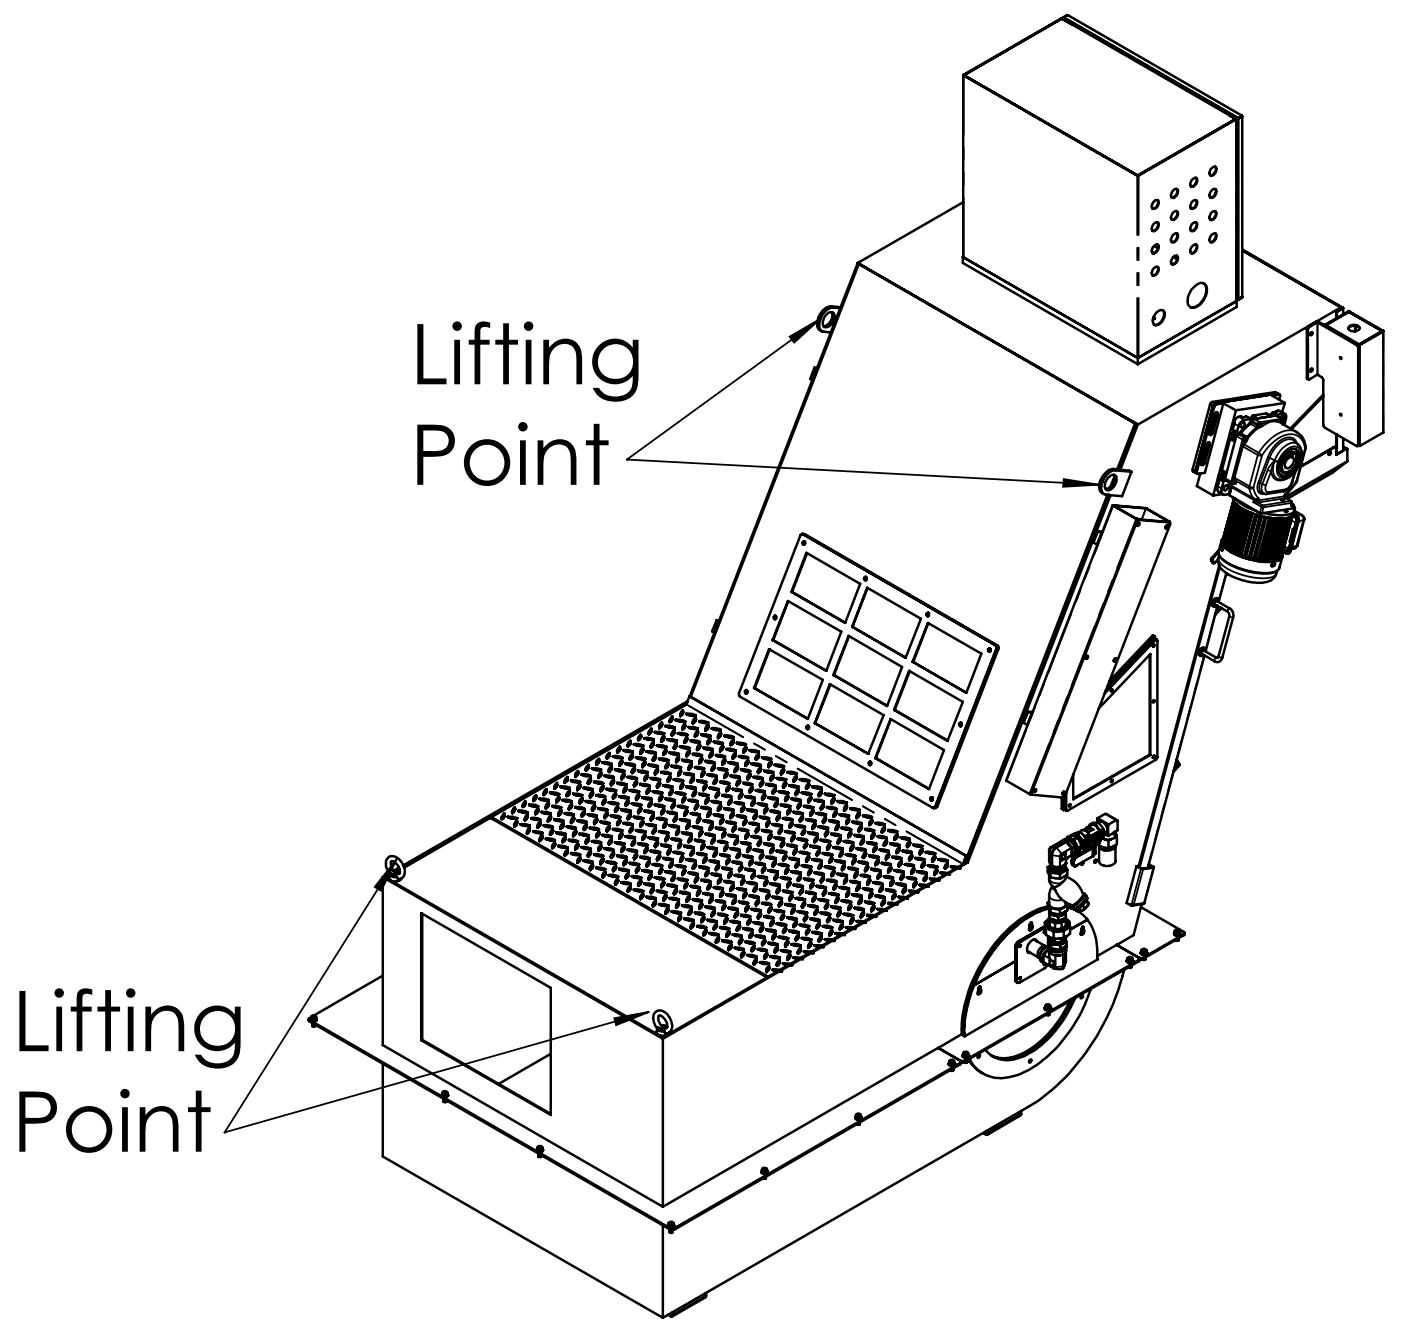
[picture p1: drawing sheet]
<svg xmlns="http://www.w3.org/2000/svg" width="142mm" height="135mm" viewBox="0 0 142 135" stroke-linecap="round" stroke-linejoin="round" font-family="sans-serif">
<defs><g id="words">
<g font-size="8.5">
<text x="41.4" y="38.8">Lifting</text>
<text x="41.4" y="49">Point</text>
<text x="1.2" y="106.2">Lifting</text>
<text x="1.2" y="116.4">Point</text>
</g>
</g></defs>
<g fill="none" stroke="#000" stroke-width=".25">
<path d="M97.3 7.6v18.4M97.4 7.6h.1M97.4 7.6l17.5 10.1M107.4 1.7l.4-.2 .1 .1 17.6 10.1M107.4 1.8h.1M107.4 1.7v.2M107.4 1.7l17.7 10.2M107.4 1.8l17.7 10.2M107.5 1.8v.1M107.5 1.8h.1M108.3 2.5h.1M108.3 2.5l-1.1-.6-9.8 5.7"/>
<path d="M108.4 2.5l-1.2-.7-9.9 5.8 17.6 10.2 10-5.7v-.1l-.6-.3M108.4 2.5l15.9 9.2M108.4 2.5h-.1M108.4 2.5h.1M114.9 17.7h.1M115 17.7h.1M118.5 19.3a.28 .28 0 0 1 .4-.2 .28 .28 0 0 1 .1 .4l-.1 .2a.34 .34 0 0 1-.3 .3 .34 .34 0 0 1-.3-.2v-.1zM118.9 19.1a.58 .58 0 0 1-.5 .8M120.4 18.2v-.1a.25 .25 0 0 1 .3-.1 .25 .25 0 0 1 .2 .2v.3a.37 .37 0 0 1-.2 .3 .37 .37 0 0 1-.4 0l-.1-.3zM120.8 18a.62 .62 0 0 1-.5 .8M122.3 17.1l.1-.1a.25 .25 0 0 1 .3-.2 .25 .25 0 0 1 .2 .3l-.1 .2a.42 .42 0 0 1-.6 .4 .49 .49 0 0 1 .1-.6zM122.4 19.3a.28 .28 0 0 1 .4-.2 .28 .28 0 0 1 0 .4 .47 .47 0 0 1-.6 .4 .51 .51 0 0 1 .2-.6z"/>
<path d="M122.8 16.8a.66 .66 0 0 1-.6 .9M122.8 19.1a.61 .61 0 0 1-.6 .8M122.8 19.5h.1M124.3 11.7l.5 .4M124.3 11.7l.5 .3-9.9 5.7M124.3 11.7h.1M124.8 12l-9.8 5.7M124.9 12v18.4M125 12h.1M125 12v18.2M125.1 12h-.1M125.1 11.9v18.4"/>
<path d="M125.4 11.7h.1zM125.5 11.7v.1M125.5 11.7l-.4 .2M125.5 11.8l-.4 .2M125.5 11.8v18.2M82.3 37.2l-.5 1.1 .3 .1M82.3 37.2l.2 .1M82.3 37.2h.3M83.4 31.9a.47 .47 0 0 1 .5-.4 .47 .47 0 0 1 .4 .5 .98 .98 0 0 1-1.1 1 1.02 1.02 0 0 1 .2-1.1zM84 31.5a1.07 1.07 0 0 1-.8 1.5M84.9 31.1h-.7a1.73 1.73 0 0 0-1.4 2.2l.3 .2 .8 .1M84.9 31l-.9-.1a1.79 1.79 0 0 0-1.4 2.3l.4 .3"/>
<path d="M86.6 26.6h.2M86.6 26.6l-16.9 43.7M86.8 26.6v.1M86.8 26.7l-17 43.7M86.8 26.7l27.9 16.1M86.8 26.7h.1M86.8 26.6l28 16.2M86.8 26.6l1.2 .7M97.3 26l17.6 10.2M97.3 26v.6l17.6 10.2M97.3 25.9v.1M97.3 20.4l-10.7 6.2"/>
<path d="M114.9 36.1h.1M114.9 36.2v.6M116.5 20.4a.34 .34 0 0 1 .5-.1 .57 .57 0 0 1-.6 .8l-.1-.3zM116.5 32l.2 .2h-.2M116.5 32.1l.2 .1M116.6 27.1a.28 .28 0 0 1 .4-.1 .28 .28 0 0 1 0 .4l-.1 .3a.27 .27 0 0 1-.3 .1 .27 .27 0 0 1-.3-.2l.1-.3zM116.6 22.5a.26 .26 0 0 1 .4 0 .26 .26 0 0 1 0 .4l-.1 .2a.29 .29 0 0 1-.2 .3 .29 .29 0 0 1-.4-.2 .66 .66 0 0 1 .3-.7zM116.6 24.8a.23 .23 0 0 1 .4-.1 .23 .23 0 0 1 0 .4 .51 .51 0 0 1-.6 .4l-.1-.1a.6 .6 0 0 1 .3-.6zM116.8 31.6a.5 .5 0 0 1 .8-.1 1.08 1.08 0 0 1-.9 1.3 .79 .79 0 0 1 0-1.1zM116.9 20.2a.58 .58 0 0 1-.5 .9M116.9 22.4a.62 .62 0 0 1-.5 .9M116.9 24.7a.62 .62 0 0 1-.5 .9"/>
<path d="M116.9 27a.58 .58 0 0 1-.5 .8M117.4 31.3a1.01 1.01 0 0 1-.8 1.5M118.5 21.5a.27 .27 0 0 1 .4-.1 .27 .27 0 0 1 .1 .4l-.1 .1a.36 .36 0 0 1-.5 .3 .51 .51 0 0 1 .1-.7zM118.5 23.7a.25 .25 0 0 1 .3-.1 .25 .25 0 0 1 .2 .3l-.1 .3a.36 .36 0 0 1-.5 .2 .51 .51 0 0 1 .1-.7zM118.5 26a.28 .28 0 0 1 .4-.2 .28 .28 0 0 1 .1 .5l-.2 .2a.29 .29 0 0 1-.5 .1v-.2zM118.9 21.3a.6 .6 0 0 1-.5 .9M118.9 23.6a.62 .62 0 0 1-.5 .9M118.9 25.8a.58 .58 0 0 1-.5 .9M120.4 20.4a.32 .32 0 0 1 .2-.2 .32 .32 0 0 1 .3 .2v.3a.4 .4 0 0 1-.2 .3 .4 .4 0 0 1-.4 0l-.1-.2zM120.5 22.5a.26 .26 0 0 1 .4 0 .26 .26 0 0 1 0 .4v.1a.37 .37 0 0 1-.6 .3v-.4zM120.5 24.8a.26 .26 0 0 1 .4 0 .26 .26 0 0 1 0 .4 .35 .35 0 0 1-.2 .4 .35 .35 0 0 1-.4-.1l-.1-.2zM120.5 29.1a.8 .8 0 0 1 1.3-.3 1.87 1.87 0 0 1-.9 2.2 .61 .61 0 0 1-.7 0 .61 .61 0 0 1-.2-.7l.1-.5 .2-.5z"/>
<path d="M120.8 20.2a.58 .58 0 0 1-.5 .9M120.8 22.5a.57 .57 0 0 1-.4 .8h-.1M120.8 24.7a.62 .62 0 0 1-.5 .9M121.6 28.7a1.42 1.42 0 0 1-.3 1.9v.1a1.02 1.02 0 0 1-1.1 .3M122.4 21.5a.27 .27 0 0 1 .4-.1 .27 .27 0 0 1 0 .4 .42 .42 0 0 1-.6 .4 .51 .51 0 0 1 .2-.7zM122.4 23.7a.25 .25 0 0 1 .3-.1 .25 .25 0 0 1 .2 .3l-.1 .1a.42 .42 0 0 1-.6 .4 .51 .51 0 0 1 .2-.7zM122.8 21.3a.64 .64 0 0 1-.6 .9M122.8 23.6a.66 .66 0 0 1-.6 .9M124.9 30.2l.2 .1M124.9 30.4h.1M124.9 30.4l-10 5.8M124.9 30.4v.6l-10 5.8"/>
<path d="M125.5 30h.1M125.5 30l-.4 .3M125.5 30l-.4 .2-.2-.1M125.5 25.2l10.2 5.9-.7 .4M125.5 25.3l10.1 5.8M129.1 39.8l-6.4 1-.2 .2-1.7 6.6v.2M129.1 39.8l-.3-.2-6.4 1-.2 .2-1.7 6.6v.2l.3 .2M129.1 39.8l.2 .1M132.4 37.3l.1-.1 .1 .1a.16 .16 0 0 1-.1 .2 .16 .16 0 0 1-.2 0zM132.4 33.6h.2a.16 .16 0 0 1-.1 .2 .16 .16 0 0 1-.2 0zM132.5 33.6l-.2 .2M132.5 37.3l-.2 .2"/>
<path d="M133.1 32.6h.1M133.1 32.6l4 2.3 .1 .2v9.9l-.1 .1-3.4-2v-4.8l-.2-.2-.4-.2M133.1 32.6l-.8 .4-.2 .2v5.1l.1 .1 .9-.5M133.1 37.9h.1M133.7 39.9l-3.3 3.4M133.8 32.8l2.4-1.4h.1l3.4 2v.1l-2.4 1.4v10.2l2.4-1.4v-10.3M133.9 32.8v.1M133.9 32.8l2.3-1.3h.1l3.3 1.9v.1l-2.3 1.3M135 31.5v.7M135 31.5h.1M135 31.5v.6M135.5 31.2v-.2l-20.6 11.9"/>
<path d="M135.6 31.1h.1M135.6 31.1l-.6 .4M135.7 31.1v.7M136.2 33.2a.7 .7 0 0 1 1.1 0M136.2 31.5h.1M136.2 31.5l-2.3 1.3M136.2 31.5l3.4 1.9M136.4 32.9l.2-.1a.53 .53 0 0 1 .7 .4 .66 .66 0 0 1-1.1-.1zM136.9 32.9v.6M137 32.9v.5M137.3 34.8l-.1 .1M137.3 35.1l-.1-.3-4.1-2.3-1 .5-.1 .2v5l.2 .1"/>
<path d="M139.6 33.4h.1M139.6 33.4l-2.3 1.4M79.9 59.8h.1M80 59.8l5.4 3.1M80.9 54l.2-.1 19.4 11.3 .2 .2-6.2 16.1-.2 .1-19.6-11.3v-.3zM81 53.9h.1M81.1 53.9l19.6 11.4v.2l-6.2 16M81.1 53.9l.2 .1 19.6 11.3v.3l-6.2 15.9-.2 .1h-.2M81.2 54.7l-.1 .1 .1 .2h-.1zM81.3 54.8v.2M81.5 55.8l5.4 3.2-1.5 3.9-5.5-3.1zM81.5 55.9l-1.5 3.9"/>
<path d="M87.5 58.3a.2 .2 0 0 0 0 .3h-.1a.22 .22 0 0 1 .1-.3zM87.5 58.4v.2M87.6 59.4l5.4 3.1-1.5 4-5.4-3.2zM87.6 59.4l-1.5 3.9M110.9 53.7l-.4 1.1 .4 .2M110.9 53.7l.4 .2M110.9 53.7h.5M111.3 53.9l-.5 1.1M111.3 53.9h.1M111.8 48a1.1 1.1 0 0 1 .9-.5l1.6 .2-.9 2.4-1.7-.1a.75 .75 0 0 1-.4-1l.3-.8zM111.9 50l-14.5 37.2M112 48.2a.45 .45 0 0 1 .6-.2 .45 .45 0 0 1 .2 .6l-.2 .4a.69 .69 0 0 1-.9 .5 1.03 1.03 0 0 1 .3-1.3z"/>
<path d="M112 50l-14.5 37.1M112 50l-14.3 37.1M112.2 50l-14.4 37.1M112.4 51.1l-10.8 27.8 2.4 1.3 .2 .1M112.5 48a1.1 1.1 0 0 1-.8 1.4M112.5 51.1h.1M112.5 51.1l3.3 .3M112.5 51.1l2.3 1.3M112.6 48.4l-.2 .5M112.6 48.2l-.4 .9M113.6 42.2l1.2 .6M114.3 47.7l-.2-.1-1.6-.2a1.79 1.79 0 0 0-1.4 2.2l.4 .3"/>
<path d="M114.7 42.8h.1l-1.8 4.7M114.7 42.8l-1.8 4.6M114.8 52.4l3.4 .3-2.4-1.4-3.4-.2 2.5 1.4M114.8 52.4h.1M114.8 42.8l-1.8 4.7M114.8 42.8l.1 .1M114.9 52.6l3.2 .2 .1 .2-10.7 27.5-.1 .1-3.2-.3v-.2zM114.9 42.9l-1.7 4.6M115 52.9v.1h-.1M115 52.9h.1v.1a.12 .12 0 0 1-.1 .1 .12 .12 0 0 1-.1-.1zM115 52.5l-.2 .2-10.7 27.3v.2l.1 .1M115 52.8l-.1 .3"/>
<path d="M115.2 52.5h.1M115.8 51.4h.1M115.8 51.4l2.3 1.3M117.7 52.7h.1M117.7 52.7h.4M117.8 53.2l.1-.1a.15 .15 0 0 1 .1 .2 .15 .15 0 0 1-.3 0zM117.8 53.1v.1l-.1 .1M117.9 53.1v.1l-.2 .1M118.1 52.7h.1M118.1 52.7l.1 .1M118.2 52.7l-.1 .1M120.8 47.8l.1 .1"/>
<path d="M121.3 47.8l-.4 1.3 1.7 1M122 44.7h.2v.2l-.5 1.8a.25 .25 0 0 1-.3 .3l.5-2.1zM122.1 44.7l-.5 2-.2 .2M122.7 41.7l.2-.1 .1 .3-.5 1.8a.22 .22 0 0 1-.1 .2 .22 .22 0 0 1-.2 0zM122.8 40.9l.8-.1-1.9 7-.7 .1-.1-.2 1.8-6.6zM122.9 41.7l-.5 2-.2 .2M123.1 55.8l-.6 .7-.1 .1 .2 .3h.1l.4-.4M123.1 48.7v.1a.58 .58 0 0 0-.2 .7M123.2 56.1a1.38 1.38 0 0 0 .6 1.8 6.4 6.4 0 0 0 4.3 .9 1.29 1.29 0 0 0 .9-1.1M123.2 55.5l-.9 .9v.2l.2 .2 .1 .1M123.2 57.1l-8.2 30.5M123.2 57.3l-8.1 30.3"/>
<path d="M123.3 48.1h.1M123.4 55.2l.1 .1v.3l-.2-.1zM123.4 55.5l.1 .1M123.4 54.6l-.3 1.1a1.33 1.33 0 0 0 .9 1.2 7.1 7.1 0 0 0 4.7 .9l.5-.4 .3-1.1M123.5 47.8h.1M123.5 54.7h.1M123.5 49.9l-.9 .2M123.5 54.9h.2M123.5 54.9h.1M123.5 54.4a.58 .58 0 0 0 .2 .9l.7 .5M123.6 54.4a.63 .63 0 0 0 .2 1l.6 .4M123.6 48l-.1 .2"/>
<path d="M123.6 40.8l1.3 .7M123.7 48.4v.1M123.7 48.4l-.3 1a.4 .4 0 0 0 .3 .6l.5-.1M123.7 47.8a.26 .26 0 0 0-.3 .2 .26 .26 0 0 0 .1 .3l-.3 .1-.1 .5a.66 .66 0 0 0 0 .8l.4 .3M123.7 55.1h.1M123.7 47.6l-.3 1M123.7 48.5h.2M123.7 49.1a.2 .2 0 0 1 .3 0 .2 .2 0 0 1 0 .3 .18 .18 0 0 1-.3 .1 .18 .18 0 0 1 0-.2zM123.7 48.5h.1M123.8 48.4l-.1 .1M123.8 48.5l.6 .3M123.8 55.3l.2 .1"/>
<path d="M123.9 57.9l-.8 2.8M124 55.4h.1M124.1 48.7l.2 .3-.1 .9M124.1 48.7l.3 .4v.2M124.1 55.5l.2 .1M124.2 49.9h.1M124.3 55.6h.1M124.4 55.8a7.2 7.2 0 0 0 4.6 .9 .51 .51 0 0 0 .5-.7M124.4 55.8a7 7 0 0 0 4.7 .8 .54 .54 0 0 0 .4-.6M124.4 48.8l.1 .1M124.4 49.3l-.2 .7 3.1 1.8 .2 .1 3.1-.6M124.4 48.8h.1"/>
<path d="M124.4 49.3l-.2 .6M124.4 44h.1M124.5 55.7h.1M124.5 48.9h.1M124.6 48.9h.1M124.6 50.2l-.1 .2a2.7 2.7 0 0 0 1.7 1.3 7.8 7.8 0 0 0 3.9 .6l.5-.3 .2-.5M124.6 43.7h.1M124.6 48.8v.1M124.6 50.6l-1.1 4.1M124.6 42.5l.1 .2-.2 .7 .2 .2M124.6 42.5v.5M124.6 55.7l.2 .1"/>
<path d="M124.6 50.6l-1.1 4.3M124.7 43.9l-.1 .2M124.7 42.8h.1M124.7 43.7a.26 .26 0 0 0-.3 .2 .26 .26 0 0 0 .2 .3l-.3 .1-.9 3.2 .3 .2M124.7 50.8l-1 4.3M124.8 50.4a5.1 5.1 0 0 0 2.2 1.3M124.8 43.5l-.3 1M124.8 50.8l-1.1 4.3M124.9 56h.1M124.9 41.5l-2.3 8.6M125 51l-1.2 4.3M125 56h.2"/>
<path d="M125.2 51.2l-1.2 4.2M125.2 51.2l-1.1 4.3M125.2 42.8l.4-.4 1-.1h-.1a4.1 4.1 0 0 1-1.4 1.4l-.1 .1-.1 .1zM125.3 51.2l-1.2 4.3M125.3 42.1a.78 .78 0 0 0-.7 .4M125.3 42.1h.1M125.4 42.1h.1M125.4 42.1h.5l.3 .1M125.4 42.8a.2 .2 0 0 1 .3-.1 .2 .2 0 0 1 0 .3 .2 .2 0 0 1-.3 .2 .2 .2 0 0 1 0-.4zM125.4 56.1l.3 .1M125.4 56.1l-.1 .1M125.5 43.6l-.2 .2h-.3l-.1 .2"/>
<path d="M125.5 43.6l-.2 .2-.3 .1-.1 .2-1.1 4.2v.2M125.5 51.3l-1.2 4.3M125.6 51.4l-1.2 4.3h.1M125.6 51.4l-1.1 4.3M125.7 56.2l1.1-4.2-1.1 4.3M125.7 56.3h.1M125.7 56.2v.1M125.8 51.5l-1.2 4.2M125.9 56.3h.3M125.9 56.3h-.1M125.9 51.6l-1.1 4.3 .1 .1M126 51.7l-1.1 4.3"/>
<path d="M126.2 51.7l-1.2 4.3M126.2 56.3v.1M126.2 56.4h.1M126.3 42.8l-.8 .8M126.3 56.4h.3M126.3 56.4h.1M126.4 51.8l-1.2 4.3 .1 .1M126.4 42.7l-.1 .1M126.4 42.5v.2M126.4 51.8l-1.1 4.4M126.5 51.9l-1.1 4.2M126.6 56.4l.1 .2"/>
<path d="M126.8 56.5l.3 .1M126.8 42.1l-.7 .1M126.9 52l-1.1 4.3M127 52l-1.1 4.3M127.1 56.6l.1 .1M127.3 56.6h.2M127.3 52.1l-1.1 4.2M127.3 52.1l-1.1 4.3M127.4 52.1l-1.1 4.3M127.5 52.1l-1.2 4.3M127.5 56.6l.1 .1M127.7 52.2l-1.1 4.2"/>
<path d="M127.8 56.6h.2M127.8 52.3l-1.1 4.3M127.9 52.3l-1.1 4.3h-.1M128 56.6l.1 .1M128.2 52.3l-1.1 4.3M128.3 56.6h-.1M128.3 56.6l.2 .1M128.3 52.3l-1.1 4.4M128.4 52.3l-1.1 4.4h-.1M128.5 57.2h.1M128.5 57l.2-.1a.18 .18 0 0 1 0 .3 .18 .18 0 0 1-.3-.1zM128.6 56.6h.1"/>
<path d="M128.6 56.6h.2M128.7 52.4l-1.2 4.2M128.8 56.9l-.1 .2-.2 .1M128.8 42l-2.1 .3M128.8 42h-.1l.9-.2a.29 .29 0 0 1 .4 .2 .29 .29 0 0 1-.1 .3l-.1 .6M128.8 52.4l-1.2 4.3M128.8 41.8l-.7 .1-.2-.1-1.4 .2v.2M128.9 52.4l-1.2 4.3h-.1M128.9 56.5l.2 .1M129 41.5v.1l-.4 .1-.1 .1M129 41.5l-.2 .1M129 41.5h.2l.6 .3"/>
<path d="M129 52.4l-1 4.2M129.2 56.4h.1M129.2 40.4l.1-.5-.8 .1 1.3 .7M129.2 52.4l-1.1 4.3M129.3 42.3a.25 .25 0 0 1 .4-.2v.2l-.1 .2M129.3 52.4l-1.2 4.3M129.4 47.2a.48 .48 0 0 0 .2 .5M129.4 56.3h.1M129.4 50.5l.3 .1h-.1zM129.4 48l.4 .1M129.4 50.5h.2l.1 .1zM129.4 52.4l-1.1 4.2"/>
<path d="M129.5 42.3h.1M129.5 42.3l.1 .2M129.5 42.3l-.7-.3-2.3 .3-.1 .4M129.5 42.8l1.5 .9a1.79 1.79 0 0 1 .9 1.6l-.9 3.4-1.2 1.4v.2l.7 .4-.1 .3M129.5 42.7l.1 .1M129.5 42.7l.2 .2M129.5 42.8h.1M129.6 42.5l-.1 .2M129.6 55.5l.4 .1M129.6 45.9l.3-.2a.89 .89 0 0 1 1.1-.2h.1a1.57 1.57 0 0 1-.3 1.8 1.3 1.3 0 0 1-1.4 .7 1.26 1.26 0 0 1 0-1.6zM129.6 52.4l-1.1 4.3M129.7 52.4l-1.1 4.3h-.1"/>
<path d="M129.8 52.4l-1.2 4.2M129.8 51.6l.2 .1zM129.8 40.7l-4.9 .8M129.8 40.7l-.3 1M129.8 51.6l.1 .1h.1M129.8 55.6l.3 .2M129.9 47.3h.1M130 52.4l-1.2 4.2M130 55.6h.1M130 46a.54 .54 0 0 1 1 .1 1.47 1.47 0 0 1-1.2 1.6 .73 .73 0 0 1-.2-1zM130 52.3l-1.2 4.3M130.2 45.8a.48 .48 0 0 1 .6 0"/>
<path d="M130.2 52.3l-1.1 4.3M130.3 46.1l.2 .1M130.3 52.3l-1.2 4.3M130.4 54.8l-.2 .6-.2 .2M130.4 52.2l-1.1 4.2M130.5 50.9l.2 .3M130.5 50.8l.1 .2M130.5 52.2l-1.2 4.2M130.5 46.2l.1-.2h-.3v.2a.84 .84 0 0 0-.4 1.1M130.5 46.2h.1M130.5 52.1l-1.1 4.2zM130.6 52.1l-1.1 3.7"/>
<path d="M130.6 53.5l-.3 1.2 .1 .1-.2 .9a.18 .18 0 0 1-.1 .2 .18 .18 0 0 1-.2-.1M130.6 53.5l.1 .1M130.6 52l.3 .3 .1 .2-.3 1M130.6 52l.3 .2M130.7 52l.2 .2M130.7 51.2a.53 .53 0 0 1 0 .5 .53 .53 0 0 1-.5 .3 6.1 6.1 0 0 1-2.6-.2M130.7 51.2v.1M130.7 51.9l.4 .2M130.7 51.8l.4 .3M130.8 44.6l.4 .3a1.71 1.71 0 0 1 .2 1.7M130.8 51.6l.8 .5 .1 .2 .1 .2-.7 2.6-.2 .3-.5 .1M130.8 47.6l-.3 1.1a1.33 1.33 0 0 1-.9 .9l-1.6 .3-.5-.1"/>
<path d="M130.8 45.4a1.06 1.06 0 0 1 .3 1.4l-.3 .5-.4 .5-.6 .3M130.9 52.2l.1 .1v.4l-.8 3a.19 .19 0 0 1-.3 .2l-.3-.3M130.9 52.2l.1 .4-.3 1M131 46.3a.52 .52 0 0 0-.3-.6 .52 .52 0 0 0-.7 .2 1.42 1.42 0 0 0-.4 1.8 .52 .52 0 0 0 .6-.1M131 46.5a.56 .56 0 0 0-.2-.8 .56 .56 0 0 0-.7 .1 1.58 1.58 0 0 0-.6 1.8 .65 .65 0 0 0 .9 0M131.1 52.1v.1M131.1 52.1l.1 .2v.4M131.1 52.2l.1 .2v.3M131.2 52.7l-.8 3-.2 .2h-.2M131.2 52.7h.1M131.4 46.6a2.37 2.37 0 0 1-2.1 1.9l-.1-.1M133.7 40l-3.2 3.4"/>
<path d="M134.2 45.8l.1-.1h.1v.1a.15 .15 0 0 1 0 .1 .15 .15 0 0 1-.2 0zM134.4 45.7l-.1 .1-.1 .1M134.9 45.2h-.2l-3.3 1.9M135 43.9v2l1.1-.6v1.3M135 45.3l-.1-.1h-.1l-3.4 2M135 45.9h.1M135 43.9v2M135.4 41.8h.1v.2h-.1zM135.7 44.3v1.2l-.7 .4M135.7 45.1l.4 .2M136.1 46.6l-6.3 3.6M136.1 46.6l-1.5 1.2-4.6 2.6"/>
<path d="M137.2 45h.1M137.3 45v.1M137.3 45l-.1 .1M137.3 44.9v.1M55 79.8l.2-.1a.45 .45 0 0 1-.3 .6zM55.2 79.9v.2l-.3 .2M56 79.6v.1M56 79.7h.1M56.2 79.2l.1-.1a.42 .42 0 0 1-.3 .6v-.2zM56.3 79.3v.2l-.3 .2M56.6 79.5a1.09 1.09 0 0 0 .9 .2v-.1M56.6 79.5l.3 .1h.6"/>
<path d="M56.6 79.5h.5l.4 .1M57 78.9v.2M57 79.1h.1M57.2 78.6l.1-.1a.45 .45 0 0 1-.3 .6v-.2zM57.4 78.6l-.1 .3-.3 .2M57.5 79.8a.42 .42 0 0 1-.2 .6 .56 .56 0 0 1 .2-.6zM57.6 80l-.1 .3-.2 .1M57.7 78.9a1.03 1.03 0 0 0 .9 .1M57.7 78.9h.5l.4 .1M57.7 78.9l.2 .1h.7M58.1 78.3v.2M58.1 78.4v.1"/>
<path d="M58.2 78.1l.2-.2a.4 .4 0 0 1-.3 .5zM58.3 79.7v.1M58.3 79.8h.1M58.4 78v.3l-.3 .2M58.5 79.3l.1-.1a.45 .45 0 0 1-.3 .6v-.2zM58.6 79.4v.2l-.3 .2M58.7 78.3l.5 .1h.5M58.7 78.3h.6l.4 .1M59 79.6l.4 .2 .5-.1M59 79.6h.4l.5 .1M59 79.6l.4 .1h.5M59.2 77.7v.2"/>
<path d="M59.2 77.8v.1M59.3 77.4l.1-.1a.44 .44 0 0 1-.2 .5v-.2zM59.4 79.1v.1M59.4 79.2h.1M59.5 77.4l-.1 .3-.2 .2M59.7 78.6a.44 .44 0 0 1-.3 .6 .47 .47 0 0 1 .3-.6zM59.7 78.8l-.1 .2-.2 .2M59.8 77.6a1.09 1.09 0 0 0 .9 .2M59.8 77.6l.3 .2h.6M59.8 77.6h.5l.4 .2M60 79l.4 .2 .5-.1M60 79l.4 .1h.5"/>
<path d="M60 79h.4l.5 .1M60.2 77.1l.1 .2M60.3 77.2v.1M60.3 76.8l.2-.1a.47 .47 0 0 1-.2 .5zM60.4 78.4l.1 .2M60.5 78.6h.1M60.5 76.8v.3l-.2 .2M60.6 79.8l.1 .1M60.6 78.1l.1-.1a.44 .44 0 0 1-.2 .6l-.1-.2zM60.7 79.9h.1M60.7 79.6l.2-.3a.44 .44 0 0 1-.2 .6zM60.8 78.1l-.1 .3-.2 .2"/>
<path d="M60.9 77l.1 .1a.86 .86 0 0 0 .8 .1M60.9 77h.5l.4 .2M60.9 77l.4 .2h.5M61 79.5l-.1 .3-.2 .1M61.1 78.4a1.03 1.03 0 0 0 .9 .1M61.1 78.4l.3 .1h.6M61.1 78.4h.5l.4 .1M61.3 76.5v.2M61.3 79.7a1.12 1.12 0 0 0 .9 .2v-.1M61.3 79.7h.5l.4 .1M61.3 79.7l.3 .1h.6M61.3 76.6v.1"/>
<path d="M61.4 76.2l.2-.1a.41 .41 0 0 1-.3 .5v-.2zM61.5 77.8v.2M61.5 78h.1M61.6 76.2l-.1 .3-.2 .2M61.7 79.2v.1M61.7 77.4h.1a.47 .47 0 0 1-.3 .6v-.3zM61.7 79.3h.1M61.8 78.9l.2-.2a.47 .47 0 0 1-.3 .6zM61.8 77.5l-.1 .3-.2 .2M61.9 76.4l.4 .2h.6M61.9 76.4h.7l.3 .2M62 78.9v.3l-.3 .1"/>
<path d="M62.1 77.8l.5 .1h.5M62.1 77.8l.4-.1 .6 .2M62.3 75.9l.1 .1M62.3 79.1a1.08 1.08 0 0 0 1 .1M62.3 79.1l.5 .1h.5M62.3 79.1h.5l.5 .1M62.4 76h.1M62.5 75.6l.1-.2a.44 .44 0 0 1-.2 .6l-.1-.2zM62.6 77.2v.2M62.6 77.3v.1M62.7 75.6l-.1 .3-.2 .1M62.8 78.6v.1"/>
<path d="M62.8 78.7h.1M62.8 78.3l.2-.2a.41 .41 0 0 1-.2 .6zM62.8 76.8a.44 .44 0 0 1-.2 .5 .47 .47 0 0 1 .2-.5zM62.9 76.9l-.1 .3-.2 .2M63 79.9v.2M63 75.8a1.12 1.12 0 0 0 .9 .2v-.1M63 75.8l.3 .1h.6M63 75.8h.5l.4 .1M63.1 78.3l-.1 .2-.2 .2M63.2 77.1a.96 .96 0 0 0 .9 .2M63.2 79.5h.1a.47 .47 0 0 1-.3 .6v-.4zM63.2 77.1l.6 .1 .3 .1"/>
<path d="M63.2 77.1l.3 .2h.6M63.3 79.6l-.1 .3-.2 .2M63.4 75.3v.1M63.4 78.5l.4 .2 .6-.1M63.4 78.5l.4 .1h.6M63.4 78.5h.6l.4 .1M63.4 75.4h.1M63.5 74.9l.2-.1a.47 .47 0 0 1-.3 .6v-.2zM63.6 76.6v.2M63.6 79.8l.4 .2h.6M63.6 79.8h.4l.6 .2M63.6 76.7v.1"/>
<path d="M63.7 76.3l.2-.1a.44 .44 0 0 1-.3 .5zM63.7 75l-.1 .3-.2 .1M63.8 77.9l.1 .2M63.9 78.1h.1M63.9 77.7l.2-.2a.44 .44 0 0 1-.2 .6zM63.9 76.3v.3l-.3 .2M64 79.3l.1 .2M64 75.2l.2 .1 .5 .1 .3-.1M64 75.2l.5 .1h.5M64 75.2h.5l.5 .1M64.1 79.4v.1M64.1 77.7v.2l-.2 .2"/>
<path d="M64.2 76.5a1.13 1.13 0 0 0 1 .2M64.2 78.9h.1a.44 .44 0 0 1-.2 .5v-.3zM64.2 76.5l.6 .2h.4M64.2 76.5h.5l.5 .2M64.4 79l-.1 .3-.2 .2M64.5 74.7v.1M64.5 77.9a1.12 1.12 0 0 0 .9 .2v-.1M64.5 77.9l.3 .1h.6M64.5 77.9h.5l.4 .1M64.5 74.8h.1M64.6 74.3l.1-.1a.41 .41 0 0 1-.2 .6v-.2zM64.7 76v.2"/>
<path d="M64.7 79.2a1 1 0 0 0 .9 .2M64.7 79.2l.3 .1 .6 .1M64.7 79.2h.6l.3 .2M64.7 76.1v.1M64.8 74.4l-.1 .2-.2 .2M64.9 77.3v.2M64.9 75.6h.1a.47 .47 0 0 1-.3 .5v-.3zM64.9 77.5h.1M65 75.7l-.1 .3-.2 .2M65 77l.2-.1a.47 .47 0 0 1-.3 .6v-.2zM65.1 78.7v.2M65.1 74.6l.4 .2 .5-.1"/>
<path d="M65.1 74.6l.4 .1h.5M65.1 74.6h.6l.3 .1M65.1 78.5l.3-.2a.44 .44 0 0 1-.3 .5zM65.1 78.8v.1M65.2 77.1l-.1 .2-.2 .2M65.3 75.9l.5 .2h.5M65.3 75.9h.6l.4 .2M65.4 78.4l-.1 .3-.2 .2M65.5 74v.2M65.5 77.3h.1a.92 .92 0 0 0 .9 .1M65.5 79.7l.1-.1a.44 .44 0 0 1-.3 .6v-.3zM65.5 77.3h.5l.5 .1"/>
<path d="M65.5 77.3l.5 .1h.5M65.5 74.2h.1M65.6 79.7l-.1 .3-.2 .2M65.7 73.7l.1-.1a.44 .44 0 0 1-.3 .6v-.2zM65.7 75.4l.1 .1M65.7 78.6a1.13 1.13 0 0 0 1 .1M65.7 78.6l.6 .2 .4-.1M65.7 78.6h.5l.5 .1M65.8 75.5h.1M65.8 73.7v.3l-.3 .2M65.9 76.7l.1 .2M65.9 79.9a1.12 1.12 0 0 0 1 .3v-.1"/>
<path d="M65.9 79.9l.4 .2h.6M65.9 79.9h.5l.5 .2M66 76.8v.1M66 74.9a.44 .44 0 0 1-.2 .6 .47 .47 0 0 1 .2-.6zM66 75.1v.3l-.2 .1M66.1 78.1l.1 .2M66.1 73.9a1.13 1.13 0 0 0 1 .2M66.1 76.3h.1a.41 .41 0 0 1-.2 .5v-.2zM66.1 73.9l.4 .2h.6M66.1 73.9h.5l.5 .2M66.2 78.2v.1M66.3 76.5l-.1 .2-.2 .2"/>
<path d="M66.4 79.4v.2M66.4 75.3a1.12 1.12 0 0 0 .9 .2v-.1M66.4 77.7a.47 .47 0 0 1-.2 .5v-.3zM66.4 75.3h.5l.4 .1M66.4 75.3l.3 .1h.6M66.4 79.6h.1M66.5 77.8l-.1 .2-.2 .3M66.5 79.1l.1-.1a.47 .47 0 0 1-.2 .6v-.2zM66.6 76.7l.4 .1h.5M66.6 73.4v.2M66.6 76.7h.6l.3 .1M66.6 73.6h.1"/>
<path d="M66.7 79.1l-.1 .3-.2 .2M66.7 73.1l.2-.1a.47 .47 0 0 1-.3 .6v-.2zM66.8 74.8v.1M66.8 78l.4 .2 .5-.1M66.8 78h.6l.3 .1M66.8 78l.4 .1h.5M66.8 74.9h.1M66.9 73.1l-.1 .4-.2 .1M66.9 74.4l.2-.1a.47 .47 0 0 1-.3 .6v-.1zM67 76.1v.2M67 79.3l.1 .1a.92 .92 0 0 0 .8 .1M67 79.3l.5 .2h.4"/>
<path d="M67 79.3h.5l.4 .2M67 76.2v.1M67.1 74.5l-.1 .3-.2 .1M67.2 77.5v.1M67.2 73.3l.5 .2h.5M67.2 73.3h.4l.6 .2M67.2 77.6h.1M67.3 75.7a.44 .44 0 0 1-.3 .5v-.1zM67.3 75.8l-.1 .4-.2 .1M67.4 78.8l.1 .2M67.4 74.7a1.13 1.13 0 0 0 1 .1M67.4 77.1l.1-.1a.44 .44 0 0 1-.3 .6v-.2z"/>
<path d="M67.4 74.7l.5 .1h.5M67.4 74.7h.5l.5 .1M67.5 78.9v.1M67.5 77.2l-.1 .3-.2 .1M67.6 76a1.13 1.13 0 0 0 1 .2M67.6 72.8l.1 .2M67.6 78.4h.1a.41 .41 0 0 1-.2 .5l-.1-.1zM67.6 76l.3 .2h.7M67.6 76h.6l.4 .2M67.7 72.9v.1M67.7 78.5l-.1 .4-.1 .1M67.8 79.8l.1-.1a.47 .47 0 0 1-.2 .6l-.1-.2z"/>
<path d="M67.8 72.5l.1-.1a.44 .44 0 0 1-.2 .5l-.1-.1zM67.8 77.4a1.12 1.12 0 0 0 1 .2v-.1M67.8 74.2l.1 .1M67.8 77.4l.4 .1h.6M67.8 77.4h.6l.4 .1M67.9 74.3h.1M67.9 79.9l-.1 .3-.1 .1M67.9 72.5l-.1 .4-.1 .1M68.1 75.5v.2M68.1 78.7l.4 .2h.5M68.1 78.7h.6l.3 .2M68.1 73.8v-.1a.41 .41 0 0 1-.2 .6l-.1-.2z"/>
<path d="M68.1 75.6v.1M68.2 73.9l-.1 .3-.2 .1M68.3 72.7a1 1 0 0 0 .9 .2M68.3 75.1a.47 .47 0 0 1-.2 .5v-.2zM68.3 72.7l.3 .2h.6M68.3 72.7h.6l.3 .2M68.3 76.8v.2M68.3 77h.1M68.4 75.2l-.1 .3-.2 .2M68.4 76.5l.1-.1a.47 .47 0 0 1-.2 .6zM68.5 74.1l.4 .2 .5-.1M68.5 74.1h.6l.3 .1"/>
<path d="M68.5 74.1l.4 .1h.5M68.5 78.2v.2M68.5 78.3v.1M68.6 76.6l-.1 .3-.2 .1M68.7 75.4l.4 .2h.5M68.7 75.4h.5l.4 .2M68.7 79.6v.1M68.7 72.2v.2M68.7 72.3v.1M68.7 79.7h.1M68.8 77.8a.44 .44 0 0 1-.3 .5v-.2zM68.8 77.9l-.1 .4-.2 .1"/>
<path d="M68.8 79.2l.2-.1a.44 .44 0 0 1-.3 .6zM68.8 71.9l.2-.1a.44 .44 0 0 1-.3 .5zM68.9 76.8a1.13 1.13 0 0 0 1 .1M68.9 76.8h.5l.5 .1M68.9 76.8l.5 .1h.5M68.9 73.5v.2M68.9 73.7h.1M69 79.3l-.1 .3-.2 .1M69 71.9l-.1 .4-.2 .1M69.1 78.1a1.13 1.13 0 0 0 1 .2M69.1 78.1l.3 .2h.7M69.1 78.1h.5l.5 .2"/>
<path d="M69.1 74.9v.1M69.1 75h.1M69.2 73.1a.44 .44 0 0 1-.3 .6v-.2zM69.2 73.3l-.1 .3-.2 .1M69.3 79.5a1.12 1.12 0 0 0 1 .2v-.1M69.3 72.1a1.13 1.13 0 0 0 1 .2M69.3 71.2h.1M69.3 79.5l.3 .1h.7M69.3 79.5h.6l.4 .1M69.3 72.1l.6 .2h.4M69.3 72.1h.6l.4 .2M69.3 71.2l-19.7 11.4"/>
<path d="M69.4 76.2v.2M69.4 76.3v.1M69.4 74.4a.44 .44 0 0 1-.3 .6v-.2zM69.4 74.6l-.1 .3-.2 .1M69.4 71l-28.6 16.5M69.5 70.8l-28.8 16.6M69.5 75.9l.1-.1a.4 .4 0 0 1-.2 .5v-.2zM69.6 77.6v.2M69.6 73.5a.98 .98 0 0 0 .9 .2v-.1M69.6 73.5l.3 .1h.6M69.6 73.5h.5l.4 .1M69.6 77.7v.1"/>
<path d="M69.6 76v.1l-.2 .3M69.6 70.3l-.3 .9M69.6 70.3l28.1 16.2M69.6 70.3l.1 .1M69.7 77.3l.2-.1a.45 .45 0 0 1-.3 .5zM69.8 78.9v.2M69.8 74.8a.92 .92 0 0 0 .9 .2M69.8 74.8a1.21 1.21 0 0 0 .9 .2M69.8 74.8h.6l.3 .2M69.8 79.1h.1M69.9 77.3v.2l-.3 .3M69.9 78.6l.2-.1a.45 .45 0 0 1-.3 .6z"/>
<path d="M70 76.2l.4 .1h.5M70 72.9v.2M70 76.2h.6l.3 .1M70 73.1h.1M70.1 78.6v.3l-.3 .2M70.1 72.6l.2-.1a.45 .45 0 0 1-.3 .6zM70.2 79.9l.1-.1a.42 .42 0 0 1-.3 .6v-.2zM70.2 77.5l.4 .2h.5M70.2 74.3v.1M70.2 77.5h.5l.4 .2M70.2 74.4h.1M70.3 80v.2l-.3 .2"/>
<path d="M70.3 72.6v.3l-.3 .2M70.4 73.9l.1-.1a.42 .42 0 0 1-.3 .6v-.2zM70.4 78.9a1.03 1.03 0 0 0 .9 .1M70.4 75.6v.2M70.4 78.9l.2 .1h.7M70.4 78.9h.5l.4 .1M70.4 75.7v.1M70.5 74v.2l-.3 .2M70.6 75.3l.1-.1a.42 .42 0 0 1-.3 .5v-.2zM70.6 77v.1M70.6 72.9h.1a.92 .92 0 0 0 .8 .1M70.6 72.9l.5 .1h.4"/>
<path d="M70.6 72.9h.5l.4 .1M70.6 77.1h.1M70.7 75.4v.1l-.3 .3M70.7 76.7l.2-.2a.42 .42 0 0 1-.3 .6zM70.8 78.3v.2M70.8 74.2a1.03 1.03 0 0 0 1 .1M70.8 74.2l.6 .2 .4-.1M70.8 74.2h.5l.5 .1M70.8 78.4v.1M70.9 76.7v.2l-.3 .2M70.9 78l.2-.1a.4 .4 0 0 1-.3 .5zM71.1 79.7v.1"/>
<path d="M71.1 75.5a1.09 1.09 0 0 0 .9 .2M71.1 75.5l.5 .2h.4M71.1 75.5h.4l.5 .2M71.1 79.8h.1M71.2 78l-.1 .2-.3 .3M71.2 79.3l.1-.1a.45 .45 0 0 1-.2 .6zM71.3 76.9a.92 .92 0 0 0 .9 .2M71.3 73.7v.1M71.3 76.9a1.21 1.21 0 0 0 .9 .2M71.3 76.9h.6l.3 .2M71.3 73.8h.1M71.4 79.4l-.1 .2-.2 .2"/>
<path d="M71.4 73.3l.1-.1a.45 .45 0 0 1-.2 .6v-.2zM71.5 78.3l.4 .1h.5M71.5 75v.2M71.5 78.3h.6l.3 .1M71.5 75.1v.1M71.6 73.4l-.1 .2-.2 .2M71.6 74.7l.2-.1a.45 .45 0 0 1-.3 .5zM71.7 79.6l.4 .2 .5-.1M71.7 76.3v.2M71.7 79.6l.4 .1h.5M71.7 79.6h.5l.4 .1M71.7 76.5h.1"/>
<path d="M71.8 74.7v.2l-.3 .3M71.9 76l.1-.1a.42 .42 0 0 1-.3 .6v-.2zM71.9 77.7v.2M71.9 73.6l.4 .2 .5-.1M71.9 73.6l.4 .1h.5M71.9 73.6h.4l.5 .1M71.9 77.8v.1M72 76.1v.2l-.3 .2M72.1 77.3h.1a.42 .42 0 0 1-.3 .5v-.2zM72.1 79.1v.1M72.1 74.9l.1 .1a.93 .93 0 0 0 .8 .1M72.1 74.9h.5l.4 .2"/>
<path d="M72.1 74.9l.4 .2h.5M72.1 79.2h.1M72.2 77.4v.2l-.3 .3M72.3 78.7l.1-.1a.42 .42 0 0 1-.3 .6v-.2zM72.3 76.3a1.03 1.03 0 0 0 .9 .1M72.3 76.3l.3 .1h.6M72.3 76.3h.5l.4 .1M72.4 62.7l-.5 1.1 .2 .1M72.4 62.7l.2 .1M72.4 62.7h.2M72.4 78.8v.2l-.3 .2M72.5 77.6a1.09 1.09 0 0 0 1 .2"/>
<path d="M72.5 74.4v.2M72.5 77.6l.4 .2h.6M72.5 77.6h.5l.5 .2M72.5 74.5v.1M72.7 74h.1a.4 .4 0 0 1-.3 .5v-.2zM72.7 79l.5 .2 .5-.1M72.7 75.7v.2M72.7 79l.5 .1h.5M72.7 79h.6l.4 .1M72.7 75.9h.1M72.9 74.1l-.1 .3-.3 .2M72.9 75.4l.1-.1a.45 .45 0 0 1-.3 .6v-.3z"/>
<path d="M73 77.1v.2M73 77.2v.1M73.1 75.5l-.1 .2-.3 .2M73.1 76.7h.1a.45 .45 0 0 1-.2 .5v-.2zM73.2 78.4v.2M73.2 74.3l.4 .2h.5M73.2 74.3h.6l.3 .2M73.2 78.6h.1M73.3 76.8l-.1 .3-.2 .2M73.3 78.1l.2-.1a.42 .42 0 0 1-.3 .6v-.2zM73.4 79.8v.1M73.4 75.7l.4 .2 .5-.1"/>
<path d="M73.4 75.7l.4 .1h.5M73.4 75.7l.3-.1 .6 .2M73.4 79.9h.1M73.5 78.1l-.1 .3-.2 .2M73.5 79.5l.2-.2a.42 .42 0 0 1-.3 .6v-.2zM73.6 77l.1 .1a.93 .93 0 0 0 .8 .1M73.6 77l.4 .2h.5M73.6 77h.5l.4 .2M73.7 79.5l-.1 .3-.2 .1M73.8 78.4a1.03 1.03 0 0 0 .9 .1M73.8 75.1v.2M73.8 78.4l.3 .1h.6"/>
<path d="M73.8 78.4h.5l.4 .1M73.8 75.3h.1M73.9 74.9l.2-.2a.42 .42 0 0 1-.3 .6zM74 79.7a1.09 1.09 0 0 0 .9 .2v-.1M74 76.5v.2M74 79.7l.3 .1h.6M74 79.7h.5l.4 .1M74 76.6v.1M74.1 74.9v.2l-.3 .2M74.2 77.8v.2M74.2 76.1h.1a.4 .4 0 0 1-.3 .5v-.2zM74.2 78h.1"/>
<path d="M74.3 76.2v.3l-.3 .2M74.4 77.5l.1-.1a.45 .45 0 0 1-.3 .6v-.3zM74.4 79.2v.1M74.4 75a.92 .92 0 0 0 1 .2M74.4 75l.4 .2h.6M74.4 75l.6 .1 .4 .1M74.4 79.3h.1M74.5 77.5v.3l-.3 .2M74.6 78.9l.1-.2a.45 .45 0 0 1-.3 .6v-.2zM74.7 76.4l.4 .2h.5M74.7 76.4h.6l.3 .2M74.8 78.9l-.1 .3-.3 .1"/>
<path d="M74.9 77.8l.4 .1h.5M74.9 77.8l.4-.1 .5 .2M75.1 79.1a1.03 1.03 0 0 0 .9 .1M75.1 75.9v.1M75.1 79.1l.4 .1h.5M75.1 79.1h.5l.4 .1M75.1 76h.1M75.3 77.2v.2M75.3 75.5l.1-.1a.44 .44 0 0 1-.3 .6v-.2zM75.3 77.3v.1M75.4 69.7a.19 .19 0 0 0-.1 .2 .19 .19 0 0 0 .1 .2l-.1-.1zM75.4 75.6l-.1 .3-.2 .1"/>
<path d="M75.4 76.9l.2-.1a.44 .44 0 0 1-.3 .5v-.2zM75.5 69.8v.2M75.5 78.6v.1M75.5 78.7h.1M75.6 76.9l-.1 .3-.2 .2M75.6 78.3l.2-.2a.41 .41 0 0 1-.3 .6v-.2zM75.7 79.9v.2M75.7 75.8a1.09 1.09 0 0 0 .9 .2v-.1M75.7 75.8l.3 .1h.6M75.7 75.8h.5l.4 .1M75.8 79.7l.2-.2a.47 .47 0 0 1-.3 .6zM75.8 78.3l-.1 .2-.2 .2"/>
<path d="M75.9 77.1a.92 .92 0 0 0 .9 .2M75.9 77.1l.3 .2h.6M75.9 77.1l.6 .1 .3 .1M76 79.6v.3l-.3 .2M76.1 78.5l.5 .2 .5-.1M76.1 78.5l.5 .1h.5M76.1 78.5h.4l.6 .1M76.2 69.5h.1M76.2 69.5l5.4 3.1M76.3 79.8l.5 .2h.5M76.3 76.6l.1 .2M76.3 79.8h.4l.6 .2"/>
<path d="M76.4 76.7v.1M76.4 76.3l.2-.1a.44 .44 0 0 1-.2 .5zM76.6 77.9v.2M76.6 78.1h.1M76.6 77.7l.2-.2a.44 .44 0 0 1-.2 .6zM76.7 76.3l-.1 .3-.2 .2M76.8 79.3v.2M76.8 79.4v.1M76.9 77.7l-.1 .2-.2 .2M77 76.5a1.03 1.03 0 0 0 .9 .2M77 76.5l.5 .2h.4M77 76.5h.5l.4 .2"/>
<path d="M77.1 78.9a.44 .44 0 0 1-.3 .5 .47 .47 0 0 1 .3-.5zM77.1 79l-.1 .3-.2 .2M77.2 77.9a1.09 1.09 0 0 0 .9 .2v-.1M77.2 77.9l.3 .1h.6M77.2 77.9h.5l.4 .1M77.4 79.2a.96 .96 0 0 0 1 .2M77.4 79.2h.6l.4 .2M77.4 79.2l.3 .1 .7 .1M77.6 77.3l.1 .2M77.7 77.5h.1M77.7 65.6l5.4 3.1-1.5 3.9-5.4-3.1zM77.8 77l.1-.1a.47 .47 0 0 1-.2 .6l-.1-.3z"/>
<path d="M77.8 65.6l-1.6 3.9M77.8 78.7l.1 .2M77.9 78.8v.1M77.9 78.4l.2-.1a.44 .44 0 0 1-.2 .5zM77.9 77.1v.2l-.2 .2M78 64.7l5.5 3.1M78 64.7l1.6-4 5.4 3.1-1.5 4M78 64.7h.1M78.1 79.8l.2-.2a.44 .44 0 0 1-.2 .6zM78.1 64.7l5.4 3.1M78.1 78.4v.3l-.2 .2M78.2 77.3h.2a.92 .92 0 0 0 .8 .1"/>
<path d="M78.2 77.3h.5l.5 .1M78.2 77.3l.5 .1h.5M78.3 62.2a.2 .2 0 0 0-.1 .2 .2 .2 0 0 0 .1 .2l-.1-.1zM78.4 79.7l-.1 .3-.2 .2M78.4 62.3v.2M78.5 78.6a1.08 1.08 0 0 0 .9 .1M78.5 78.6l.5 .2 .4-.1M78.5 78.6h.5l.4 .1M78.7 79.9a1.12 1.12 0 0 0 .9 .3v-.1M78.7 79.9l.3 .2h.6M78.7 79.9h.5l.4 .2M78.9 78.1v.2"/>
<path d="M78.9 78.2v.1M79 77.8l.2-.1a.47 .47 0 0 1-.3 .5zM79.1 79.4v.2M79.1 79.6h.1M79.2 79.2l.2-.2a.47 .47 0 0 1-.3 .6zM79.2 77.8l-.1 .2-.2 .3M79.4 79.1l-.1 .3-.2 .2M79.5 78l.4 .2 .6-.1M79.5 78h.7l.3 .1M79.5 78l.4 .1h.6M79.6 60.8l-1.5 3.9M79.7 79.3l.1 .1a.92 .92 0 0 0 .9 .1"/>
<path d="M79.7 79.3l.5 .2h.5M79.7 79.3h.5l.5 .2M80.2 78.8v.2M80.2 78.9v.1M80.4 78.4a.41 .41 0 0 1-.2 .5v-.3zM80.5 78.5l-.1 .3-.2 .2M80.5 79.8l.1-.1a.47 .47 0 0 1-.2 .6v-.2zM80.7 79.9l-.1 .2-.2 .2M80.8 78.7l.4 .2h.5M80.8 78.7h.6l.3 .2M81.4 79.6l.1 .1M81.5 79.7h.1"/>
<path d="M81.6 73.3l-.1 .1 .1 .3-.1-.1zM81.6 79.2l.1-.1a.44 .44 0 0 1-.2 .6v-.3zM81.7 73.4v.2M81.7 79.3v.2l-.2 .2M82.1 79.5a1.12 1.12 0 0 0 .9 .2v-.1M82.1 79.5l.3 .1h.6M82.1 79.5h.5l.4 .1M82.3 73.1h.1M82.3 73.1l5.4 3.1M82.8 80l.2-.2a.44 .44 0 0 1-.3 .6v-.1zM83 80l-.1 .3-.2 .1M83.8 69.1l5.5 3.2-1.6 3.9-5.4-3.1z"/>
<path d="M83.9 69.1l-1.6 4M84.2 68.2h.1M84.2 68.2l5.4 3.1M85.7 64.2l5.4 3.2-1.5 3.9-5.4-3.1zM85.8 64.3l-1.6 3.9M86.1 63.3h.1M86.1 63.3l5.4 3.1M87.8 77.1l.1-.2a.2 .2 0 0 0 0 .4zM88 77v.2M88.4 76.6h.1M88.5 76.6l5.3 3.1M90 72.6l5.4 3.2-1.6 3.9-5.4-3.1z"/>
<path d="M90 72.7l-1.5 3.9M90.3 71.7h.1M90.4 71.7l5.3 3.1M91.8 67.8l5.5 3.1-1.6 4-5.4-3.2zM91.9 67.8l-1.5 3.9M93.7 61.9h.1a.19 .19 0 0 0-.2 .2 .19 .19 0 0 0 .1 .2 .2 .2 0 0 1 0-.4zM93.7 62.9l5.4 3.1-1.5 4-5.4-3.1zM93.8 62.9l-1.5 4h-.1M93.8 62v.2M97 73h.1a.19 .19 0 0 0-.2 .2 .19 .19 0 0 0 .2 .2l-.2-.2zM97.2 73.1l-.1 .2M99.9 65.5v.1v.2z"/>
<path d="M100.1 65.6v.2M103.8 73.2h.1M103.9 71.9l-.5 1.1 .4 .2M103.9 71.9l.3 .2M103.9 71.9h.4M104.2 72.1l-.4 1.1M104.2 72.1h.1M104.5 79.8l.1-.1 .1 .1a.15 .15 0 0 1-.1 .2 .15 .15 0 0 1-.1 0zM104.6 79.7l-.1 .2M104.6 79.7v.2h-.1M107.5 80l-.2 .2M109.8 66.3a.14 .14 0 0 1 .1 .2 .14 .14 0 0 1-.2 0z"/>
<path d="M109.8 66.3v.2h-.1M109.8 66.3v.1l-.1 .1M111 71.6l5.2-5.5v10.2M111.6 70.1l5.1-5.5h.2v11.9l-.1 .2-9 5.2-.1-.1v-1.7M112.3 69.6l-.1 .2M112.3 78.8h.1M112.3 78.8l-.1 .2M112.6 66.6l.1-.1a.15 .15 0 0 1 0 .2 .15 .15 0 0 1-.2 0zM112.6 66.5v.1l-.1 .1M112.7 66.5v.1l-.2 .2M116.1 76.2l.1 .1M116.1 66.2v10"/>
<path d="M116.1 76.2l-7.7 4.5M116.2 76.3l-7.8 4.5v-2.5M116.5 76.5l.1-.1v.2zM116.5 70.8h.1a.13 .13 0 0 1 0 .1 .13 .13 0 0 1-.1 0zM116.6 65.1v.1l-.1 .2v-.1zM116.6 65.1l-.1 .2M116.6 70.7l-.1 .2M116.6 76.4h.1M116.6 76.4l-.1 .2M116.7 64.3l-4.8 5.1 4.6-4.9 .3 .1M116.7 64.3l-.2-.1-4.4 4.6M116.7 64.3v.2"/>
<path d="M116.8 64.6h-.2l-4.9 5.3M116.8 64.6h.1M118.8 76.9l.2 .4M118.9 76.7l.2 .6-.6 .7M119 77.3h.1M119 77.3l-.4 .5M121.7 66.2l-5.7 21.5M121.7 65.5a.42 .42 0 0 0-.4 0 .42 .42 0 0 0-.2 .4v.3l.2 .1M121.8 65.8a.22 .22 0 0 0-.1-.3 .22 .22 0 0 0-.3 .1l-.1 .1a.33 .33 0 0 0-.1 .3 .33 .33 0 0 0 .2 .3l.2-.1M122.8 60.8l.1-.1 1.4 .8a.76 .76 0 0 1 .3 .9l-1.3 4.3a.47 .47 0 0 1-.6 .1l-1.3-.8a.2 .2 0 0 1 .2-.3l1.3 .8 .2-.1 1.1-4.1v-.3l-.2-.2-1.3-.8zM123 61.2l-1.2 4.5M123.1 60.5a.45 .45 0 0 0-.5 .1 .45 .45 0 0 0-.2 .4l.1 .2 .1 .1"/>
<path d="M123.1 60.8a.24 .24 0 0 0-.1-.3 .24 .24 0 0 0-.3 .2l-.1 .1a.34 .34 0 0 0 .1 .5l.2-.1M123.2 61.4h.1M123.3 61.4h.1M123.3 61.4l-.5 .6M123.4 61.4l-.7 .8M38.7 88.6l28.3 16.4M38.7 88.6v17l28.3 16.3M38.7 98.6l-7 4M39.3 88.5l-.3 .2M39.3 88.2l-.6 .4M39.4 88.3l-.1-.1a1.28 1.28 0 0 1-.1-1.6 1 1 0 0 1 1.4 .6 1.04 1.04 0 0 1-.1 1.6 .23 .23 0 0 1-.4-.2M39.4 88.3l-.1 .4a.72 .72 0 0 0 1.2 .2v-.2"/>
<path d="M39.4 88.2l.4 .2 .3 .2h-.1a.46 .46 0 0 1-.6-.4zM39.6 87a1.02 1.02 0 0 1 .7 1.3 1.03 1.03 0 0 1-.7-1.3zM40.3 87.7l-.5 .3h.2l.4 .1M40.3 87.8l-.3 .2M40.4 87.9l-.2 .1M40.8 87.7l8.7-5.1 28 16.1M42.5 92.3l13.1 7.5v12.8l-13.1-7.5zM42.7 92.3v12.8M49.6 82.6l28 16.1M49.6 82.6v.1M50.7 82.6v.2M50.7 82.7v.1"/>
<path d="M50.9 82.2a.44 .44 0 0 1-.2 .5v-.1zM51 82.3l-.1 .4-.2 .1M51.3 82.5a1.13 1.13 0 0 0 1 .2M51.3 82.5l.3 .2h.7M51.3 82.5h.5l.5 .2M51.7 82l.1 .2M51.8 82.1v.1M51.9 83.3l.1 .2M51.9 81.6h.1a.47 .47 0 0 1-.2 .5l-.1-.1zM52 83.5h.1M52 81.7l-.1 .3-.1 .2M52.1 83l.1-.1a.47 .47 0 0 1-.2 .6z"/>
<path d="M52.3 83l-.2 .4-.1 .1M52.4 81.9l.4 .2h.5M52.4 81.9h.3l.6 .2M52.6 83.3a1.13 1.13 0 0 0 .9 .1M52.6 83.3l.4 .1h.5M52.6 83.3h.5l.4 .1M52.8 81.4v.1M52.8 81.5h.1M53 82.7v.2M53 82.8v.1M53.1 80.9a.44 .44 0 0 1-.3 .6v-.2zM53.1 81.1l-.1 .3-.2 .1"/>
<path d="M53.1 82.4l.2-.1a.41 .41 0 0 1-.3 .5zM53.2 84.1v.1M53.2 84.2h.1M53.3 82.4l-.1 .4-.2 .1M53.4 83.7l.1-.1a.45 .45 0 0 1-.3 .6v-.2zM53.4 81.3a.92 .92 0 0 0 1 .2M53.4 81.3l.3 .1 .7 .1M53.4 81.3h.6l.4 .2M53.5 83.8v.2l-.3 .2M53.7 82.7l.4 .1h.5M53.7 82.7h.6l.3 .1M53.9 80.8v.1"/>
<path d="M53.9 84l.4 .2 .5-.1M53.9 84l.4 .1h.5M53.9 84h.5l.4 .1M53.9 80.9h.1M53.9 80.5l.3-.2a.42 .42 0 0 1-.3 .6zM54.1 82.1v.2M54.1 82.2v.1M54.2 80.5v.2l-.3 .2M54.2 81.8l.2-.1a.42 .42 0 0 1-.3 .5zM54.3 83.5v.1M54.3 83.6h.1M54.4 81.8l-.1 .4-.2 .1"/>
<path d="M54.5 83.1l.1-.1a.42 .42 0 0 1-.3 .6v-.2zM54.5 84.8v.2M54.5 80.7a1.03 1.03 0 0 0 .9 .1M54.5 80.7h.5l.4 .1M54.5 80.7l.5 .2 .4-.1M54.5 84.9v.1M54.6 83.2l-.1 .3-.2 .1M54.7 84.4h.1a.4 .4 0 0 1-.3 .5v-.2zM54.7 82a1.09 1.09 0 0 0 .9 .2M54.7 82h.5l.4 .2M54.7 82l.5 .2h.4M54.8 84.5v.2l-.3 .3"/>
<path d="M54.9 80.2v.1M54.9 83.4a.92 .92 0 0 0 .9 .1M54.9 83.4h.6l.3 .1M54.9 83.4a1.21 1.21 0 0 0 .9 .1M54.9 80.3h.1M55.1 81.5v.2M55.1 84.7l.5 .2h.5M55.1 84.7h.6l.4 .2M55.1 81.6v.1M55.2 81.2l.2-.1a.45 .45 0 0 1-.3 .5zM55.4 82.8v.2M55.4 83h.1"/>
<path d="M55.5 81.2l-.1 .2-.3 .3M55.5 82.5l.1-.1a.42 .42 0 0 1-.2 .6v-.2zM55.6 84.2v.2M55.6 80.1l.4 .2 .5-.1M55.6 80.1l.4 .1h.5M55.6 80.1h.6l.3 .1M55.6 84.3v.1M55.7 82.6l-.1 .2-.2 .2M55.7 83.8h.1a.42 .42 0 0 1-.2 .5v-.2zM55.8 85.6v.1M55.8 81.4v.1a.92 .92 0 0 0 .9 .1M55.8 81.4l.4 .2h.5"/>
<path d="M55.8 81.4h.5l.4 .2M55.8 85.7h.1M55.9 83.9l-.1 .2-.2 .3M56 85.2l.1-.1a.42 .42 0 0 1-.3 .6v-.3zM56 82.8a1.03 1.03 0 0 0 .9 .1M56 82.8l.6 .1h.3M56 82.8h.5l.4 .1M56.1 85.3l-.1 .3-.2 .1M56.2 80.9v.2M56.2 84.1a1.09 1.09 0 0 0 .9 .2v-.1M56.2 84.1h.5l.4 .1M56.2 84.1l.3 .1h.6"/>
<path d="M56.2 81v.1M56.4 80.5h.1a.4 .4 0 0 1-.3 .5v-.2zM56.4 82.2v.2M56.4 85.4a.92 .92 0 0 0 .9 .2M56.4 85.4a1.21 1.21 0 0 0 .9 .2M56.4 85.4l.6 .1 .3 .1M56.4 82.4h.1M56.5 80.6l-.1 .3-.2 .2M56.6 81.8h.1a.45 .45 0 0 1-.3 .6v-.3zM56.6 83.6v.2M56.6 83.7v.1M56.7 82v.2l-.3 .2"/>
<path d="M56.8 83.3l.1-.1a.45 .45 0 0 1-.3 .5v-.2zM56.8 84.9v.2M56.8 80.8l.5 .2h.5M56.8 80.8h.6l.4 .2M56.8 85.1h.1M56.9 83.3v.3l-.3 .2M57 84.6l.1-.1a.42 .42 0 0 1-.3 .6v-.3zM57 86.3v.1M57 82.2l.5 .1h.5M57 82.2h.6l.4 .1M57 86.4h.1M57.2 84.6l-.1 .3-.3 .2"/>
<path d="M57.2 85.9l.1-.1a.42 .42 0 0 1-.3 .6v-.2zM57.3 80.3v.1M57.3 83.5v.1a.93 .93 0 0 0 .9 0M57.3 83.5l.4 .1h.5M57.3 83.5h.5l.4 .1M57.3 80.4h.1M57.4 86l-.1 .3-.3 .1M57.5 81.6v.2M57.5 84.8a1.03 1.03 0 0 0 .9 .2M57.5 84.8l.5 .2h.4M57.5 84.8h.5l.4 .2M57.5 81.7v.1"/>
<path d="M57.5 81.4l.3-.2a.42 .42 0 0 1-.3 .5zM57.7 83v.2M57.7 86.2a1.09 1.09 0 0 0 .9 .2v-.1M57.7 86.2l.3 .1h.6M57.7 86.2h.5l.4 .1M57.7 83.1v.1M57.8 81.4l-.1 .2-.2 .2M57.8 82.7l.2-.1a.4 .4 0 0 1-.3 .5v-.2zM57.9 84.3v.2M57.9 80.2a1.03 1.03 0 0 0 .9 .1M57.9 80.2l.3 .1h.6M57.9 80.2h.5l.4 .1"/>
<path d="M57.9 84.5h.1M58 82.7l-.1 .2-.2 .3M58.1 85.7v.1M58.1 81.5a.92 .92 0 0 0 .9 .2M58.1 83.9h.1a.45 .45 0 0 1-.3 .6v-.3zM58.1 81.5l.3 .2h.6M58.1 81.5a1.21 1.21 0 0 1 .9 .2M58.1 85.8h.1M58.2 84l-.1 .3-.2 .2M58.2 85.3l.2-.1a.45 .45 0 0 1-.3 .6v-.2zM58.3 87v.2M58.3 82.9l.4 .2 .5-.1"/>
<path d="M58.3 82.9l.4 .1h.5M58.3 82.9h.6l.3 .1M58.3 87.1v.1M58.4 85.4v.3l-.3 .1M58.5 81l.1 .2M58.5 84.2l.5 .2h.4M58.5 84.2h.4l.5 .2M58.6 81.1v.1M58.6 86.6a.42 .42 0 0 1-.3 .5 .56 .56 0 0 1 .3-.5zM58.6 80.8l.2-.2a.44 .44 0 0 1-.2 .5zM58.6 86.7v.3l-.3 .2M58.7 82.3l.1 .2"/>
<path d="M58.7 85.6l.1 .1a.86 .86 0 0 0 .9 0M58.7 85.6h.5l.5 .1M58.7 85.6l.5 .1h.5M58.8 82.5h.1M58.8 80.7v.3l-.2 .2M59 83.7v.2M59 86.9a1.03 1.03 0 0 0 .9 .2M59 86.9l.3 .2h.6M59 86.9h.4l.5 .2M59 82v-.1a.44 .44 0 0 1-.2 .6l-.1-.2zM59 83.8v.1M59.1 82.1l-.1 .2-.2 .2"/>
<path d="M59.2 85.1v.1M59.2 80.9a1.03 1.03 0 0 0 .9 .2M59.2 80.9h.5l.4 .2M59.2 80.9l.4 .2h.5M59.2 85.2h.1M59.2 83.3a.44 .44 0 0 1-.2 .5 .47 .47 0 0 1 .2-.5zM59.3 83.4l-.1 .3-.2 .2M59.3 84.7l.1-.1a.41 .41 0 0 1-.2 .6v-.2zM59.4 86.4v.2M59.4 82.3a1.03 1.03 0 0 0 .9 .1M59.4 82.3l.3 .1h.6M59.4 82.3h.5l.4 .1"/>
<path d="M59.4 86.5v.1M59.5 84.8l-.1 .2-.2 .2M59.6 80.4v.2M59.6 87.7v.2M59.6 83.6a.92 .92 0 0 0 .9 .2M59.6 86h.1a.47 .47 0 0 1-.3 .5v-.2zM59.6 83.6l.3 .2h.6M59.6 83.6a1.21 1.21 0 0 1 .9 .2M59.6 80.5v.1M59.6 87.9h.1M59.7 87.5l.2-.2a.47 .47 0 0 1-.3 .6zM59.7 80.2l.2-.2a.41 .41 0 0 1-.3 .5z"/>
<path d="M59.7 86.1l-.1 .3-.2 .2M59.8 81.7v.2M59.8 85l.4 .2 .5-.1M59.8 85l.4 .1h.5M59.8 85h.4l.5 .1M59.8 81.9h.1M59.9 80.1l-.1 .3-.2 .2M59.9 87.5l-.1 .2-.2 .2M59.9 81.4l.2-.1a.47 .47 0 0 1-.3 .6v-.3zM60 83.1v.2M60 86.3l.4 .2h.5M60 86.3h.4l.5 .2"/>
<path d="M60 83.2v.1M60.1 82.8l.2-.1a.44 .44 0 0 1-.3 .5zM60.1 81.5l-.1 .2-.2 .2M60.2 84.4l.1 .2M60.2 80.3l.4 .2h.5M60.2 87.7h.1a.86 .86 0 0 0 .8 .1M60.2 87.7l.4 .1h.5M60.2 87.7h.5l.4 .1M60.2 80.3h.4l.5 .2M60.3 84.6h.1M60.3 82.8v.3l-.3 .2M60.4 84.1l.1-.1a.44 .44 0 0 1-.2 .6l-.1-.2z"/>
<path d="M60.4 85.8l.1 .1M60.4 81.7l.5 .1 .3 .1 .2-.1M60.4 81.7l.5 .1h.5M60.4 81.7h.5l.5 .1M60.5 85.9h.1M60.5 84.1v.3l-.2 .2M60.6 87.1l.1 .2M60.6 83a1.03 1.03 0 0 0 1 .2M60.6 83l.5 .2h.5M60.6 83h.5l.5 .2M60.7 87.2v.1M60.7 86.9l.2-.2a.41 .41 0 0 1-.2 .5z"/>
<path d="M60.7 85.3a.44 .44 0 0 1-.2 .6 .47 .47 0 0 1 .2-.6zM60.8 85.5l-.1 .3-.2 .1M60.9 81.1v.2M60.9 88.5v.2M60.9 84.4a1.09 1.09 0 0 0 .9 .2v-.1M60.9 84.4l.3 .1h.6M60.9 84.4h.5l.4 .1M60.9 81.2v.1M60.9 88.6v.1M61 86.9l-.1 .2-.2 .2M61 88.2l.1-.1a.47 .47 0 0 1-.2 .5v-.2zM61.1 82.5v.2"/>
<path d="M61.1 85.7a.92 .92 0 0 0 .9 .2M61.1 85.7l.3 .1 .6 .1M61.1 85.7h.6l.3 .2M61.1 80.8v-.1a.41 .41 0 0 1-.2 .5v-.2zM61.1 82.6v.1M61.2 80.9l-.1 .2-.2 .2M61.2 88.2l-.1 .2-.2 .3M61.3 83.8v.2M61.3 87.1l.4 .1h.5M61.3 87.1h.6l.3 .1M61.3 82.1h.1a.41 .41 0 0 1-.3 .5v-.2zM61.3 84h.1"/>
<path d="M61.4 82.2l-.1 .2-.2 .3M61.4 83.5l.2-.1a.47 .47 0 0 1-.3 .6v-.3zM61.5 85.2v.1M61.5 81.1l.4 .1h.5M61.5 88.4l.4 .2h.5M61.5 88.4h.4l.5 .2M61.5 81.1h.6l.3 .1M61.5 85.3h.1M61.6 84.9l.2-.2a.44 .44 0 0 1-.3 .6zM61.6 83.5l-.1 .3-.2 .2M61.7 86.5v.2M61.7 82.4l.4 .2h.6"/>
<path d="M61.7 82.4h.6l.4 .2M61.7 86.6v.1M61.8 86.3l.2-.2a.44 .44 0 0 1-.3 .5zM61.8 84.9l-.1 .3-.2 .1M61.9 80.5l.1 .2M61.9 87.9l.1 .1M61.9 83.8l.4 .1 .4 .1 .2-.1M61.9 83.8l.4 .1h.6M61.9 83.8h.5l.5 .1M62 80.6v.1M62 88h.1M62 87.6l.2-.2a.44 .44 0 0 1-.2 .6z"/>
<path d="M62 86.2v.3l-.3 .2M62.1 81.9l.1 .1M62.1 89.2l.1 .2M62.1 85.1a1.08 1.08 0 0 0 1 .1M62.1 85.1h.5l.5 .1M62.1 85.1l.6 .2 .4-.1M62.1 80.2l.1-.1a.44 .44 0 0 1-.2 .5l-.1-.2zM62.2 82h.1M62.2 89.3v.1M62.2 80.2v.3l-.2 .2M62.2 87.6v.2l-.2 .2M62.3 83.2l.1 .2"/>
<path d="M62.3 86.4a1.12 1.12 0 0 0 1 .2M62.3 88.8h.1a.41 .41 0 0 1-.2 .5l-.1-.2zM62.3 86.4l.4 .2h.6M62.3 86.4h.5l.5 .2M62.4 83.3v.1M62.4 81.4a.44 .44 0 0 1-.2 .6 .47 .47 0 0 1 .2-.6zM62.4 81.6v.2l-.2 .2M62.4 88.9v.3l-.2 .2M62.5 82.9l.1-.1a.41 .41 0 0 1-.2 .5l-.1-.2zM62.6 84.6v.1M62.6 80.4a1.08 1.08 0 0 0 .9 .2M62.6 87.8a.96 .96 0 0 0 .9 .2"/>
<path d="M62.6 87.8l.3 .1 .6 .1M62.6 87.8h.6l.3 .2M62.6 80.4l.3 .2h.6M62.6 80.4h.4l.5 .2M62.6 84.7h.1M62.7 82.9l-.1 .3-.2 .2M62.7 84.2l.1-.1a.47 .47 0 0 1-.2 .6v-.2zM62.8 85.9v.2M62.8 81.8a1.12 1.12 0 0 0 .9 .2v-.1M62.8 89.2l.4 .1h.5M62.8 89.2h.6l.3 .1M62.8 81.8l.3 .1h.6"/>
<path d="M62.8 81.8h.5l.4 .1M62.8 86v.1M62.8 85.7l.2-.2a.47 .47 0 0 1-.2 .5zM62.9 84.3l-.1 .2-.2 .2M63 87.2v.2M63 83.2l.4 .1h.5M63 83.2h.6l.3 .1M63 80.1h.1M63 87.4h.1M63 87l.3-.2a.44 .44 0 0 1-.3 .6zM63.1 85.6l-.1 .3-.2 .2M63.2 81.2v.2"/>
<path d="M63.2 88.6v.2M63.2 84.5l.4 .2 .5-.1M63.2 84.5h.6l.3 .1M63.2 84.5l.4 .1h.5M63.2 81.4h.1M63.2 88.7v.1M63.3 87l-.1 .2-.2 .2M63.3 80.9l.2-.1a.47 .47 0 0 1-.3 .6v-.3zM63.4 82.6v.2M63.4 90v.1M63.4 85.8l.4 .2h.4h.2M63.4 85.8l.4 .2h.6"/>
<path d="M63.4 85.8h.5l.5 .2M63.4 82.7v.1M63.4 90.1h.1M63.5 89.7l.2-.2a.44 .44 0 0 1-.3 .6zM63.5 88.2a.44 .44 0 0 1-.3 .5 .47 .47 0 0 1 .3-.5zM63.5 81l-.1 .2-.2 .2M63.5 88.3l-.1 .3-.2 .2M63.5 82.3l.2-.1a.44 .44 0 0 1-.3 .5v-.1zM63.6 84v.1M63.6 87.2a1.08 1.08 0 0 0 1 .1M63.6 87.2l.6 .2 .4-.1M63.6 87.2h.5l.5 .1"/>
<path d="M63.6 84.1h.1M63.7 82.3l-.1 .3-.2 .2M63.7 89.7l-.1 .2-.2 .2M63.8 85.3l.1 .1M63.8 81.2a1.08 1.08 0 0 0 1 .1M63.8 88.5a1.12 1.12 0 0 0 1 .2M63.8 88.5l.3 .2h.7M63.8 88.5h.5l.5 .2M63.8 81.2l.4 .1h.6M63.8 81.2h.5l.5 .1M63.9 85.4h.1M63.9 85.1l.2-.2a.41 .41 0 0 1-.2 .5z"/>
<path d="M63.9 83.5a.44 .44 0 0 1-.3 .6 .47 .47 0 0 1 .3-.6zM63.9 83.7v.2l-.3 .2M64 86.6l.1 .2M64 82.5a1.13 1.13 0 0 0 1 .2M64 89.9a1 1 0 0 0 1 .1M64 89.9l.4 .1h.6M64 89.9h.7l.3 .1M64 82.5h.5l.5 .2M64 82.5l.4 .2h.6M64.1 86.8h.1M64.1 85v.3l-.2 .1M64.2 80.6l.1 .2"/>
<path d="M64.2 88l.1 .2M64.2 83.9a1.12 1.12 0 0 0 1 .2v-.1M64.2 86.3l.1-.1a.47 .47 0 0 1-.2 .6v-.3zM64.2 83.9l.4 .1h.6M64.2 83.9h.5l.5 .1M64.3 80.8h.1M64.3 88.1v.1M64.4 86.4l-.1 .2-.2 .2M64.4 87.7l.1-.1a.47 .47 0 0 1-.2 .5l-.1-.1zM64.5 82v.2M64.5 89.3v.2M64.5 85.2l.4 .2h.5"/>
<path d="M64.5 85.2h.6l.3 .2M64.5 80.3v-.1a.41 .41 0 0 1-.2 .6v-.3zM64.5 82.1v.1M64.5 89.5h.1M64.6 80.4l-.1 .2-.2 .2M64.6 87.7l-.1 .3-.2 .2M64.6 89l.1-.1a.44 .44 0 0 1-.2 .6v-.3zM64.6 81.7l.1-.1a.47 .47 0 0 1-.2 .5v-.1zM64.7 83.3v.2M64.7 90.7v.1M64.7 86.6l.4 .2 .5-.1M64.7 86.6l.4 .1h.5"/>
<path d="M64.7 86.6h.6l.3 .1M64.7 83.5h.1M64.7 90.8h.1M64.8 81.7l-.1 .3-.2 .2M64.8 89l-.1 .3-.2 .2M64.8 83l.2-.1a.47 .47 0 0 1-.3 .6v-.3zM64.9 84.7v.1M64.9 80.6l.4 .2 .5-.1M64.9 87.9l.1 .1a.92 .92 0 0 0 .8 .1M64.9 87.9l.4 .2h.5M64.9 87.9h.5l.4 .2M64.9 80.6l.4 .1h.5"/>
<path d="M64.9 80.6h.6l.3 .1M64.9 84.8h.1M65 90.2a.44 .44 0 0 1-.3 .6 .47 .47 0 0 1 .3-.6zM65 83l-.1 .3-.2 .2M65 90.4l-.1 .3-.2 .1M65.1 86v.2M65.1 81.9l.4 .2h.5M65.1 89.3a1.13 1.13 0 0 0 .9 .1M65.1 89.3l.6 .1h.3M65.1 89.3h.5l.4 .1M65.1 81.9h.4l.5 .2M65.1 86.2h.1"/>
<path d="M65.2 84.2a.44 .44 0 0 1-.3 .6 .47 .47 0 0 1 .3-.6zM65.2 84.4l-.1 .3-.2 .1M65.3 80v.2M65.3 87.4v.2M65.3 83.3a1.13 1.13 0 0 0 1 .1M65.3 90.6a1.12 1.12 0 0 0 1 .2v-.1M65.3 90.6h.5l.5 .1M65.3 90.6l.3 .1h.7M65.3 85.7l.1-.1a.44 .44 0 0 1-.3 .6v-.3zM65.3 83.3l.5 .1h.5M65.3 83.3h.5l.5 .1M65.3 80.2h.1"/>
<path d="M65.3 87.5v.1M65.4 85.8l-.1 .2-.2 .2M65.4 87.1l.2-.1a.41 .41 0 0 1-.3 .5v-.1zM65.5 81.4v.1M65.5 88.7v.2M65.5 84.6a1.13 1.13 0 0 0 1 .1M65.5 84.6l.3 .1h.7M65.5 84.6h.5l.5 .1M65.5 81.5h.1M65.5 88.9h.1M65.6 87.1l-.1 .3-.2 .2M65.7 88.4l.1-.1a.47 .47 0 0 1-.3 .6v-.2z"/>
<path d="M65.7 81.1l.1-.2a.44 .44 0 0 1-.3 .6v-.1zM65.7 82.7l.1 .2M65.7 90.1l.1 .1M65.7 85.9a1.12 1.12 0 0 0 1 .3v-.1M65.7 85.9l.3 .2h.7M65.7 85.9h.5l.5 .2M65.8 82.8v.1M65.8 90.2h.1M65.8 81.1v.3l-.3 .1M65.8 88.4v.3l-.3 .2M65.9 89.8l.1-.2a.47 .47 0 0 1-.2 .6v-.3zM65.9 84.1l.1 .1"/>
<path d="M65.9 91.4l.1 .2M65.9 87.3l.5 .2h.5M65.9 87.3h.7l.3 .2M65.9 82.3h.1a.41 .41 0 0 1-.2 .5v-.2zM66 84.2h.1M66 91.6h.1M66 82.4v.3l-.2 .2M66 89.8v.3l-.2 .1M66 91.2l.2-.2a.44 .44 0 0 1-.2 .6zM66.1 85.4l.1 .2M66.1 81.3a1 1 0 0 0 1 .2M66.1 88.7l.5 .1h.5"/>
<path d="M66.1 88.7h.7l.3 .1M66.1 83.7l.1-.1a.47 .47 0 0 1-.2 .6v-.3zM66.1 81.3l.4 .1 .6 .1M66.1 81.3h.7l.3 .2M66.2 85.6h.1M66.3 83.8l-.1 .2-.2 .2M66.3 91.1l-.1 .3-.2 .2M66.3 85.1l.1-.1a.47 .47 0 0 1-.2 .6v-.4zM66.4 86.8v.1M66.4 82.7l.4 .1h.5M66.4 90l.1 .1a.92 .92 0 0 0 .8 0M66.4 90l.4 .1h.5"/>
<path d="M66.4 90h.5l.4 .1M66.4 82.7h.6l.3 .1M66.4 86.9h.1M66.5 85.1l-.1 .3-.2 .2M66.6 80.8v.1M66.6 88.1v.2M66.6 84l.4 .2 .5-.1M66.6 91.3a1.13 1.13 0 0 0 .9 .2M66.6 91.3h.5l.4 .2M66.6 91.3l.5 .2h.4M66.6 84l.4 .1h.5M66.6 84h.7l.2 .1"/>
<path d="M66.6 80.9h.1M66.6 88.2v.1M66.6 86.3a.44 .44 0 0 1-.2 .6 .47 .47 0 0 1 .2-.6zM66.7 86.5l-.1 .3-.2 .1M66.7 87.8l.2-.1a.44 .44 0 0 1-.3 .5v-.1zM66.7 80.5l.2-.2a.44 .44 0 0 1-.3 .6v-.3zM66.8 82.1v.2M66.8 89.5v.1M66.8 85.3a1.13 1.13 0 0 0 .9 .2M66.8 85.3h.5l.4 .2M66.8 85.3l.4 .2h.5M66.8 82.2v.1"/>
<path d="M66.8 89.6h.1M66.9 80.5l-.1 .3-.2 .1M66.9 87.8l-.1 .4-.2 .1M66.9 89.2l.2-.2a.41 .41 0 0 1-.3 .6v-.2zM67 83.5v.1M67 90.8v.2M67 86.7a1.13 1.13 0 0 0 .9 .1M67 86.7h.5l.4 .1M67 86.7l.3 .1h.6M67 83.6h.1M67 91h.1M67.1 81.7a.44 .44 0 0 1-.3 .5v-.1z"/>
<path d="M67.1 81.8l-.1 .4-.2 .1M67.1 89.2l-.1 .3-.2 .1M67.2 84.8v.2M67.2 92.2v.1M67.2 80.7a1.13 1.13 0 0 0 1 .1M67.2 88a1.12 1.12 0 0 0 1 .2M67.2 90.4h.1a.47 .47 0 0 1-.3 .6v-.2zM67.2 88l.3 .2h.7M67.2 88h.5l.5 .2M67.2 80.7l.6 .2 .4-.1M67.2 80.7h.5l.5 .1M67.2 84.9v.1"/>
<path d="M67.2 92.3h.1M67.3 83a.44 .44 0 0 1-.3 .6v-.2zM67.3 83.2l-.1 .3-.2 .1M67.3 90.5l-.1 .3-.2 .2M67.3 91.8l.2-.1a.47 .47 0 0 1-.3 .6v-.1zM67.4 86.2l.1 .1M67.4 82a1.12 1.12 0 0 0 1 .2M67.4 89.4l.5 .2 .5-.1M67.4 89.4l.5 .1h.5M67.4 89.4h.7l.3 .1M67.4 84.4h.1a.41 .41 0 0 1-.3 .5v-.1zM67.4 82h.5l.5 .2"/>
<path d="M67.4 82l.3 .2h.7M67.5 86.3h.1M67.5 84.5l-.1 .3-.2 .2M67.5 91.9v.3l-.3 .1M67.6 85.8l.1-.1a.47 .47 0 0 1-.2 .6l-.1-.2zM67.6 80.2l.1 .1M67.6 87.5l.1 .2M67.6 83.4a1 1 0 0 0 1 .1M67.6 90.7l.5 .2h.5M67.6 90.7h.7l.3 .2M67.6 83.4h.7l.3 .1M67.6 83.4l.5 .1h.5"/>
<path d="M67.7 80.3h.1M67.7 87.6v.1M67.7 85.9l-.1 .3-.1 .1M67.8 87.2l.1-.1a.47 .47 0 0 1-.2 .5l-.1-.1zM67.8 81.5l.1 .2M67.8 88.8l.1 .2M67.8 84.7l.5 .2h.5M67.8 92.1l.1 .1a.92 .92 0 0 0 .9 0M67.8 92.1l.5 .1h.5M67.8 92.1h.6l.4 .1M67.8 84.7h.7l.3 .2M67.9 81.6v.1"/>
<path d="M67.9 89h.1M67.9 87.2l-.1 .4-.1 .1M68 81.2l.1-.1a.47 .47 0 0 1-.2 .5l-.1-.1zM68.1 82.8v.2M68.1 90.2v.2M68.1 86.1l.4 .2 .5-.1M68.1 86.1h.5l.4 .1M68.1 86.1l.4 .1h.5M68.1 83h.1M68.1 90.3v.1M68.1 88.4a.44 .44 0 0 1-.2 .6l-.1-.2zM68.2 81.2l-.1 .3-.2 .2"/>
<path d="M68.2 88.6l-.1 .3-.2 .1M68.3 80.1l.4 .2 .5-.1M68.3 87.4a1.13 1.13 0 0 0 .9 .2M68.3 87.4l.4 .2h.5M68.3 87.4h.5l.4 .2M68.3 82.5v-.1a.44 .44 0 0 1-.2 .6v-.2zM68.3 80.1l.4 .1h.5M68.3 80.1h.6l.3 .1M68.3 84.2v.2M68.3 91.6v.1M68.3 84.3v.1M68.3 91.7h.1"/>
<path d="M68.3 89.8a.44 .44 0 0 1-.2 .5v-.2zM68.4 82.6l-.1 .3-.2 .1M68.4 89.9l-.1 .3-.2 .2M68.4 83.9l.1-.1a.44 .44 0 0 1-.2 .5zM68.5 81.4l.1 .1a.92 .92 0 0 0 .8 .1M68.5 88.8a1.13 1.13 0 0 0 .9 .1M68.5 91.2v-.1a.41 .41 0 0 1-.2 .6v-.3zM68.5 88.8h.5l.4 .1M68.5 88.8l.3 .1h.6M68.5 81.4l.4 .2h.5M68.5 81.4h.5l.4 .2M68.5 85.6v.1"/>
<path d="M68.5 92.9v.2M68.5 85.7h.1M68.5 93v.1M68.6 83.9l-.1 .3-.2 .2M68.6 91.3l-.1 .3-.2 .1M68.6 92.6l.2-.1a.47 .47 0 0 1-.3 .5zM68.7 82.8a1.13 1.13 0 0 0 .9 .1M68.7 90.1a1 1 0 0 0 .9 .2M68.7 90.1l.3 .1 .6 .1M68.7 90.1a1.26 1.26 0 0 1 .9 .2M68.7 82.8l.6 .1h.3M68.7 82.8h.5l.4 .1"/>
<path d="M68.7 86.9v.2M68.7 87v.1M68.8 85.1a.44 .44 0 0 1-.3 .6v-.3zM68.8 85.3l-.1 .3-.2 .1M68.8 92.6l-.1 .3-.2 .2M68.8 86.6l.2-.1a.41 .41 0 0 1-.3 .5zM68.9 84.1a1.12 1.12 0 0 0 1 .2v-.1M68.9 91.5l.5 .2 .5-.1M68.9 91.5l.5 .1h.5M68.9 91.5h.6l.4 .1M68.9 84.1l.3 .1h.7M68.9 84.1h.5l.5 .1"/>
<path d="M68.9 80.9v.2M68.9 88.2v.2M68.9 81v.1M68.9 88.4h.1M69 86.6l-.1 .3-.2 .2M69 87.9l.2-.1a.47 .47 0 0 1-.3 .6zM69.1 85.4a1 1 0 0 0 1 .2M69.1 92.8l.5 .2h.5M69.1 92.8h.4l.6 .2M69.1 85.4l.5 .2h.5M69.1 85.4l.6 .1 .4 .1M69.1 80.5h.1a.41 .41 0 0 1-.3 .5v-.2z"/>
<path d="M69.1 82.2v.2M69.1 89.6v.2M69.1 82.4h.1M69.1 89.7v.1M69.2 80.6l-.1 .3-.2 .2M69.2 88l-.1 .3-.2 .1M69.2 89.3l.2-.1a.47 .47 0 0 1-.3 .5zM69.3 86.8l.5 .2h.5M69.3 86.8h.7l.3 .2M69.3 81.8h.1a.47 .47 0 0 1-.3 .6v-.3zM69.4 83.6v.2M69.4 90.9v.2"/>
<path d="M69.4 83.7v.1M69.4 91.1h.1M69.4 82l-.1 .3-.2 .1M69.4 89.3l-.1 .3-.2 .2M69.5 90.6l.1-.1a.42 .42 0 0 1-.2 .6zM69.5 83.3l.1-.1a.45 .45 0 0 1-.2 .5zM69.6 84.9v.2M69.6 92.3v.1M69.6 80.8l.4 .2h.5M69.6 88.2l.4 .1h.5M69.6 88.2h.5l.4 .1M69.6 80.8h.6l.3 .2"/>
<path d="M69.6 85.1h.1M69.6 92.4h.1M69.6 83.3v.2l-.2 .3M69.6 90.6v.2l-.2 .3M69.7 92l.2-.2a.42 .42 0 0 1-.3 .6zM69.7 84.6l.2-.1a.42 .42 0 0 1-.3 .6v-.3zM69.8 86.3v.1M69.8 93.6v.2M69.8 82.2l.4 .1h.5M69.8 89.5a1.03 1.03 0 0 0 .9 .1M69.8 89.5h.5l.4 .1M69.8 89.5l.2 .1h.7"/>
<path d="M69.8 82.2h.6l.3 .1M69.8 86.4h.1M69.8 93.7v.1M69.9 84.6v.2l-.3 .3M69.9 92v.2l-.3 .2M69.9 93.3l.2-.1a.4 .4 0 0 1-.3 .5zM69.9 86l.2-.2a.42 .42 0 0 1-.3 .6zM70 87.6v.2M70 80.3v.1M70 83.5l.1 .1a.92 .92 0 0 0 .8 0M70 90.8a1.03 1.03 0 0 0 .9 .2M70 90.8l.3 .2h.6"/>
<path d="M70 90.8h.5l.4 .2M70 83.5l.4 .1h.5M70 83.5h.5l.4 .1M70 80.4h.1M70 87.7v.1M70.1 86l-.1 .3-.2 .1M70.1 93.3v.2l-.3 .3M70.2 87.2h.1a.42 .42 0 0 1-.3 .5v-.2zM70.2 89v.2M70.2 81.6v.2M70.2 84.8a1.03 1.03 0 0 0 .9 .2M70.2 92.2a.92 .92 0 0 0 .9 .2"/>
<path d="M70.2 92.2l.3 .1 .6 .1M70.2 92.2a1.21 1.21 0 0 1 .9 .2M70.2 84.8h.5l.4 .2M70.2 84.8l.5 .2h.4M70.2 81.7v.1M70.2 89.1v.1M70.3 87.4l-.1 .3-.2 .1M70.3 88.7l.2-.1a.4 .4 0 0 1-.3 .5zM70.4 81.2h.1a.42 .42 0 0 1-.3 .5v-.2zM70.4 83v.2M70.4 90.3v.2M70.4 86.2a1.09 1.09 0 0 0 .9 .2v-.1"/>
<path d="M70.4 93.6l.4 .1h.5M70.4 93.6h.6l.3 .1M70.4 86.2l.5 .2 .4-.1M70.4 86.2h.5l.4 .1M70.4 83.1v.1M70.4 90.5h.1M70.5 88.7v.2l-.3 .3M70.5 81.4v.1l-.3 .3M70.5 90l.2-.1a.45 .45 0 0 1-.3 .6zM70.5 82.7l.2-.1a.4 .4 0 0 1-.3 .5zM70.6 84.3v.2M70.6 91.7v.1"/>
<path d="M70.6 87.6l.5 .1h.4M70.6 80.2a1.03 1.03 0 0 0 .9 .1M70.6 87.6h.6l.3 .1M70.6 80.2h.5l.4 .1M70.6 80.2l.6 .2 .3-.1M70.6 84.5h.1M70.6 91.8h.1M70.7 91.4l.2-.2a.42 .42 0 0 1-.3 .6zM70.7 82.7v.2l-.3 .3M70.7 90l-.1 .3-.2 .2M70.8 83.9h.1a.45 .45 0 0 1-.3 .6v-.3zM70.8 85.7v.1"/>
<path d="M70.8 93v.2M70.8 88.9l.5 .2 .5-.1M70.8 81.5a.92 .92 0 0 0 1 .2M70.8 88.9h.6l.4 .1M70.8 88.9l.5 .1h.5M70.8 81.5a1.21 1.21 0 0 1 1 .2M70.8 81.5l.4 .2h.6M70.8 85.8h.1M70.8 93.1v.1M70.9 84v.2l-.3 .3M70.9 91.4v.2l-.3 .2M70.9 92.7l.2-.1a.42 .42 0 0 1-.3 .5z"/>
<path d="M70.9 85.3l.2-.1a.45 .45 0 0 1-.3 .6zM71.1 87v.2M71.1 94.4v.1M71.1 82.9l.4 .2 .5-.1M71.1 90.2l.4 .2 .4 .1 .1-.1M71.1 90.2l.4 .2h.5M71.1 90.2h.4l.5 .2M71.1 82.9h.6l.3 .1M71.1 82.9l.4 .1h.5M71.1 87.1v.1M71.1 94.5h.1M71.2 85.4l-.1 .2-.3 .2"/>
<path d="M71.2 92.7l-.1 .2-.3 .3M71.2 94l.1-.1a.42 .42 0 0 1-.2 .6v-.2zM71.2 86.6h.1a.42 .42 0 0 1-.2 .5v-.2zM71.3 88.4v.1M71.3 81v.2M71.3 84.2l.4 .2h.5M71.3 91.6a1.03 1.03 0 0 0 .9 .1M71.3 91.6l.1 .1h.8M71.3 91.6h.5l.4 .1M71.3 84.2h.3l.6 .2M71.3 81.1v.1M71.3 88.5h.1"/>
<path d="M71.3 80.8l.2-.2a.42 .42 0 0 1-.2 .5zM71.4 86.7l-.1 .2-.2 .3M71.4 94.1l-.2 .3-.1 .1M71.4 88l.1-.1a.42 .42 0 0 1-.2 .6v-.2zM71.5 89.7v.2M71.5 82.3v.2M71.5 85.6v.1a.92 .92 0 0 0 .9 0M71.5 92.9a1.09 1.09 0 0 0 .9 .2M71.5 92.9l.5 .2h.4M71.5 92.9h.5l.4 .2M71.5 85.6h.5l.4 .1M71.5 85.6l.4 .1h.5"/>
<path d="M71.5 82.5h.1M71.5 89.8v.1M71.6 88.1l-.1 .2-.2 .2M71.6 80.7l-.1 .2-.2 .3M71.6 89.4l.2-.1a.42 .42 0 0 1-.3 .5zM71.7 82l.1-.1a.42 .42 0 0 1-.3 .6v-.2zM71.7 83.7v.2M71.7 91.1v.1M71.7 86.9a1.03 1.03 0 0 0 .9 .2M71.7 94.3a.92 .92 0 0 0 .9 .1M71.7 94.3l.3 .1h.6M71.7 94.3h.6l.3 .1"/>
<path d="M71.7 86.9l.5 .2h.4M71.7 86.9h.5l.4 .2M71.7 83.8v.1M71.7 91.2h.1M71.8 89.4v.2l-.3 .3M71.8 82.1v.2l-.3 .2M71.8 90.7l.2-.1a.4 .4 0 0 1-.3 .6zM71.9 83.3h.1a.42 .42 0 0 1-.3 .5v-.2zM71.9 85.1v.1M71.9 92.4v.2M71.9 88.3a1.09 1.09 0 0 0 .9 .2v-.1M71.9 80.9a1.03 1.03 0 0 0 .9 .2"/>
<path d="M71.9 88.3l.5 .1h.4M71.9 88.3h.5l.4 .1M71.9 80.9l.2 .1 .7 .1M71.9 80.9h.5l.4 .2M71.9 85.2h.1M71.9 92.5v.1M72 83.4v.2l-.3 .3M72 90.8v.2l-.3 .2M72.1 92h.1a.45 .45 0 0 1-.3 .5v-.2zM72.1 84.7l.1-.1a.4 .4 0 0 1-.3 .6v-.2zM72.1 86.4v.2M72.1 93.7v.2"/>
<path d="M72.1 89.6l.4 .2h.5M72.1 82.3a1.03 1.03 0 0 0 .9 .1M72.1 89.6h.6l.3 .2M72.1 82.3l.3 .1h.6M72.1 82.3h.5l.4 .1M72.1 86.5v.1M72.1 93.9h.1M72.2 84.8v.2l-.3 .2M72.2 92.1l-.1 .3-.2 .2M72.3 93.4l.1-.1a.42 .42 0 0 1-.3 .6v-.3zM72.3 86h.1a.45 .45 0 0 1-.3 .5v-.2zM72.3 87.7v.2"/>
<path d="M72.3 95.1v.2M72.3 80.4v.2M72.3 83.6a.92 .92 0 0 0 .9 .2M72.3 91l.4 .2 .5-.1M72.3 91h.6l.3 .1M72.3 91l.4 .1h.5M72.3 83.6l.3 .2h.6M72.3 83.6a1.21 1.21 0 0 1 .9 .2M72.3 80.5v.1M72.3 87.9h.1M72.3 95.2v.1M72.4 86.1v.2l-.3 .3"/>
<path d="M72.4 93.5v.2l-.3 .2M72.5 87.4l.1-.1a.45 .45 0 0 1-.3 .6v-.3zM72.5 94.7h.1a.42 .42 0 0 1-.3 .5v-.2zM72.5 80h.1a.4 .4 0 0 1-.3 .5v-.2zM72.5 89.1v.2M72.5 81.7v.2M72.5 85l.5 .2 .5-.1M72.5 92.3l.2 .2h.5h.3M72.5 92.3l.5 .2h.5M72.5 92.3h.5l.5 .2M72.5 85l.5 .1h.5M72.5 85h.6l.4 .1"/>
<path d="M72.5 81.9h.1M72.5 89.2v.1M72.6 81.5l.2-.2a.45 .45 0 0 1-.3 .6zM72.6 87.5v.2l-.3 .2M72.6 94.8v.3l-.3 .2M72.6 80.1v.3l-.3 .2M72.7 88.7h.1a.42 .42 0 0 1-.3 .5v-.2zM72.7 90.5v.1M72.7 83.1v.2M72.7 86.3l.5 .2h.5M72.7 93.7a1.03 1.03 0 0 0 1 .1M72.7 93.7h.5l.5 .1"/>
<path d="M72.7 93.7l.6 .1h.4M72.7 86.3h.4l.6 .2M72.7 83.2v.1M72.7 90.6h.1M72.8 82.8l.2-.1a.42 .42 0 0 1-.3 .5zM72.9 88.8l-.1 .3-.3 .2M72.9 81.5l-.1 .2-.3 .2M72.9 90.1l.1-.1a.42 .42 0 0 1-.3 .6v-.2zM73 84.4v.2M73 91.8v.1M73 87.7a.93 .93 0 0 0 .9 .1M73 95a1.09 1.09 0 0 0 .9 .2v-.1"/>
<path d="M73 80.3l.4 .2h.5M73 95h.5l.4 .1M73 95l.3 .1h.6M73 87.7l.4 .1h.5M73 87.7h.5l.4 .1M73 80.3h.6l.3 .2M73 84.6h.1M73 91.9h.1M73.1 90.2l-.1 .2-.3 .2M73.1 82.8l-.1 .3-.3 .2M73.1 91.4h.1a.4 .4 0 0 1-.2 .5v-.2zM73.1 84.1l.1-.1a.42 .42 0 0 1-.2 .6v-.2z"/>
<path d="M73.2 85.8v.1M73.2 93.1v.2M73.2 89a1.03 1.03 0 0 0 .9 .2M73.2 81.7l.1 .1 .5 .1 .3-.1M73.2 89l.3 .2h.6M73.2 89h.5l.4 .2M73.2 81.7h.5l.4 .1M73.2 81.7l.4 .1h.5M73.2 85.9h.1M73.2 93.2v.1M73.3 84.1l-.1 .3-.2 .2M73.3 91.5l-.1 .3-.2 .1"/>
<path d="M73.3 92.8l.2-.1a.4 .4 0 0 1-.3 .5v-.2zM73.3 85.4l.2-.1a.42 .42 0 0 1-.3 .6v-.2zM73.4 87.1v.2M73.4 94.5v.2M73.4 90.4a1.09 1.09 0 0 0 .9 .2v-.1M73.4 83a1.03 1.03 0 0 0 .9 .2M73.4 90.4l.3 .1h.6M73.4 90.4h.5l.4 .1M73.4 83l.2 .1 .7 .1M73.4 83h.5l.4 .2M73.4 87.2v.1M73.4 94.6v.1"/>
<path d="M73.5 86.9l.2-.2a.4 .4 0 0 1-.3 .5zM73.5 85.5l-.1 .3-.2 .1M73.5 92.9l-.1 .2-.2 .2M73.5 94.2l.2-.1a.45 .45 0 0 1-.3 .5v-.2zM73.6 88.5v.2M73.6 95.8v.2M73.6 81.1v.2M73.6 84.4a1.09 1.09 0 0 0 .9 .2v-.1M73.6 91.7l.4 .2h.5M73.6 91.7h.6l.3 .2M73.6 84.4l.3 .1h.6M73.6 84.4h.5l.4 .1"/>
<path d="M73.6 81.2v.1M73.6 88.6v.1M73.6 96h.1M73.7 95.6l.2-.2a.42 .42 0 0 1-.3 .6zM73.7 88.2l.2-.1a.45 .45 0 0 1-.3 .5zM73.7 80.9l.2-.2a.4 .4 0 0 1-.3 .5zM73.7 86.9l-.1 .2-.2 .2M73.7 94.2l-.1 .3-.2 .2M73.8 89.8v.2M73.8 82.5v.2M73.8 85.7a.92 .92 0 0 0 .9 .2M73.8 93.1l.4 .1h.5"/>
<path d="M73.8 93.1h.6l.3 .1M73.8 85.7h.6l.3 .2M73.8 85.7l.3 .1 .6 .1M73.8 82.6v.1M73.8 90h.1M73.9 89.6l.2-.2a.45 .45 0 0 1-.3 .6zM73.9 82.2l.2-.1a.4 .4 0 0 1-.3 .5zM73.9 88.2l-.1 .2-.2 .3M73.9 95.5l-.1 .3-.2 .2M73.9 80.9l-.1 .2-.2 .2M74 91.2v.1M74 83.8v.2"/>
<path d="M74 87.1l.4 .1h.5M74 94.4l.4 .2h.4l.1-.1M74 94.4h.5l.4 .1M74 94.4l.4 .1h.5M74 87.1h.6l.3 .1M74 84h.1M74 91.3h.1M74.1 89.5v.3l-.3 .2M74.1 82.2v.2l-.3 .3M74.2 83.5l.1-.1a.45 .45 0 0 1-.3 .6v-.3zM74.2 85.2v.1M74.2 92.5v.2"/>
<path d="M74.2 88.4l.5 .2h.4M74.2 95.7a1.03 1.03 0 0 0 .9 .2M74.2 81.1l.5 .1h.4M74.2 95.7l.6 .2h.3M74.2 95.7h.5l.4 .2M74.2 90.8l.1-.1a.42 .42 0 0 1-.3 .6v-.2zM74.2 88.4h.4l.5 .2M74.2 81.1h.6l.3 .1M74.2 85.3h.1M74.2 92.6v.1M74.3 84.9l.2-.2a.42 .42 0 0 1-.3 .6zM74.3 90.9v.3l-.3 .1"/>
<path d="M74.3 83.5v.3l-.3 .2M74.4 92.2l.1-.1a.42 .42 0 0 1-.3 .5v-.2zM74.4 86.5v.2M74.4 93.9v.1M74.4 89.8a1.03 1.03 0 0 0 1 .1M74.4 82.4l.5 .2h.5M74.4 89.8h.5l.5 .1M74.4 89.8l.5 .1h.5M74.4 82.4h.6l.4 .2M74.4 86.6v.1M74.4 94h.1M74.5 93.6l.2-.1a.4 .4 0 0 1-.3 .5z"/>
<path d="M74.5 84.9v.3l-.3 .1M74.5 92.3v.2l-.3 .2M74.6 86.2l.1-.1a.42 .42 0 0 1-.3 .5v-.2zM74.7 87.9v.1M74.7 95.2v.2M74.7 80.5v.2M74.7 91.1a1.03 1.03 0 0 0 .9 .1M74.7 83.8l.4 .1 .4 .1 .1-.1M74.7 91.1l.3 .1h.6M74.7 91.1h.4l.5 .1M74.7 83.8l.4 .1h.5M74.7 83.8h.4l.5 .1"/>
<path d="M74.7 80.6v.1M74.7 88h.1M74.7 95.4h.1M74.7 87.6l.2-.2a.44 .44 0 0 1-.2 .6zM74.8 86.2l-.1 .3-.3 .2M74.8 93.6l-.1 .2-.3 .2M74.9 89.2v.2M74.9 96.6v.1M74.9 81.9v.1M74.9 85.1a1.03 1.03 0 0 0 .9 .1M74.9 92.4a1.09 1.09 0 0 0 .9 .2M74.9 94.8a.47 .47 0 0 1-.2 .6v-.3z"/>
<path d="M74.9 92.4l.3 .2h.6M74.9 92.4h.5l.4 .2M74.9 85.1h.5l.4 .1M74.9 85.1l.5 .2 .4-.1M74.9 82h.1M74.9 89.3v.1M74.9 96.7h.1M74.9 96.3l.2-.2a.47 .47 0 0 1-.2 .6zM74.9 89l.2-.2a.41 .41 0 0 1-.2 .5zM74.9 81.6l.2-.2a.44 .44 0 0 1-.2 .6zM74.9 80.1a.44 .44 0 0 1-.2 .5 .47 .47 0 0 1 .2-.5zM75 87.6l-.1 .2-.2 .2"/>
<path d="M75 94.9l-.1 .3-.2 .2M75 80.2l-.1 .3-.2 .2M75.1 90.6v.1M75.1 83.2v.2M75.1 86.4a1.09 1.09 0 0 0 .9 .2M75.1 93.8l.4 .2 .5-.1M75.1 93.8h.4l.5 .1M75.1 93.8l.4 .1h.5M75.1 86.4l.3 .2h.6M75.1 86.4h.5l.4 .2M75.1 83.3v.1M75.1 90.7h.1"/>
<path d="M75.2 88.9l-.1 .3-.2 .2M75.2 96.3l-.1 .3-.2 .1M75.2 81.6l-.1 .2-.2 .2M75.2 90.2l.2-.1a.47 .47 0 0 1-.3 .6v-.2zM75.3 91.9v.2M75.3 84.6v.1M75.3 87.8a.92 .92 0 0 0 .9 .2M75.3 95.1l.4 .2h.5M75.3 80.4a1.03 1.03 0 0 0 .9 .2M75.3 95.1h.4l.5 .2M75.3 87.8l.3 .1 .6 .1M75.3 87.8h.6l.3 .2"/>
<path d="M75.3 82.8h.1a.41 .41 0 0 1-.3 .5v-.2zM75.3 80.4h.5l.4 .2M75.3 80.4l.3 .2h.6M75.3 84.7h.1M75.3 92v.1M75.4 91.7l.2-.2a.47 .47 0 0 1-.3 .5zM75.4 90.3l-.1 .2-.2 .2M75.4 82.9l-.1 .3-.2 .2M75.4 84.2l.2-.1a.47 .47 0 0 1-.3 .6v-.2zM75.5 85.9v.2M75.5 93.2v.2M75.5 89.2l.4 .1h.5"/>
<path d="M75.5 96.5l.1 .1a.86 .86 0 0 0 .8 0M75.5 81.8a1.09 1.09 0 0 0 .9 .2v-.1M75.5 96.5l.4 .1h.5M75.5 96.5h.5l.4 .1M75.5 89.2l.4-.1 .5 .2M75.5 81.8l.3 .1h.6M75.5 81.8h.5l.4 .1M75.5 86v.1M75.5 93.4h.1M75.6 93l.2-.2a.44 .44 0 0 1-.3 .6zM75.6 91.6l-.1 .3-.2 .2M75.6 84.3l-.1 .2-.2 .2"/>
<path d="M75.6 85.6l.2-.1a.47 .47 0 0 1-.3 .5v-.2zM75.7 87.2v.2M75.7 94.6v.2M75.7 90.5l.4 .2 .5-.1M75.7 83.2l.4 .1h.5M75.7 90.5l.4 .1h.5M75.7 90.5h.4l.5 .1M75.7 83.2l.4-.1 .5 .2M75.7 80.1h.1M75.7 87.4h.1M75.7 94.7v.1M75.8 87l.2-.2a.44 .44 0 0 1-.3 .6z"/>
<path d="M75.8 85.6l-.1 .3-.2 .2M75.8 93l-.1 .2-.2 .2M75.9 88.6l.1 .2M75.9 96l.1 .1M75.9 81.2l.1 .2M75.9 91.8a1.03 1.03 0 0 0 .9 .2M75.9 84.5l.4 .2 .5-.1M75.9 91.8l.4 .2h.5M75.9 91.8h.5l.4 .2M75.9 84.5h.4l.5 .1M75.9 84.5l.4 .1h.5M76 81.4h.1"/>
<path d="M76 88.7v.1M76 96.1h.1M76 95.7l.2-.2a.41 .41 0 0 1-.2 .6zM76 94.2a.44 .44 0 0 1-.3 .5 .47 .47 0 0 1 .3-.5zM76 88.4l.2-.2a.44 .44 0 0 1-.2 .5zM76 81l.2-.2a.47 .47 0 0 1-.2 .6zM76 87v.2l-.3 .2M76 94.3v.3l-.3 .2M76.1 90l.1 .1M76.1 97.3l.1 .2M76.1 82.6l.1 .2M76.1 85.8l.5 .2h.3h.2"/>
<path d="M76.1 93.2a1.03 1.03 0 0 0 1 .1M76.1 93.2l.4 .1h.6M76.1 93.2h.5l.5 .1M76.1 85.8l.5 .2h.5M76.1 85.8h.5l.5 .2M76.2 82.7v.1M76.2 90.1h.1M76.2 97.4v.1M76.2 88.3v.3l-.2 .2M76.2 95.7v.2l-.2 .2M76.2 81v.2l-.2 .2M76.3 97l.1-.1a.47 .47 0 0 1-.2 .5l-.1-.2z"/>
<path d="M76.3 82.3l.1-.1a.44 .44 0 0 1-.2 .5l-.1-.2zM76.3 91.3l.1 .2M76.3 84l.1 .1M76.3 87.2a1.03 1.03 0 0 0 1 .1M76.3 94.5a1.09 1.09 0 0 0 1 .2M76.3 94.5h.5l.5 .2M76.3 94.5l.4 .2h.6M76.3 89.6l.1-.1a.44 .44 0 0 1-.2 .6l-.1-.2zM76.3 87.2l.6 .2 .4-.1M76.3 87.2h.5l.5 .1M76.4 84.1h.1M76.4 91.4v.1"/>
<path d="M76.4 83.7l.2-.2a.44 .44 0 0 1-.2 .6zM76.5 89.7l-.1 .2-.2 .2M76.5 97l-.1 .3-.2 .2M76.5 82.3l-.1 .3-.2 .2M76.5 91l.1-.1a.41 .41 0 0 1-.2 .5l-.1-.2zM76.6 92.6v.2M76.6 85.3v.1M76.6 88.5a1.09 1.09 0 0 0 .9 .2M76.6 95.9l.4 .2 .5-.1M76.6 81.2a1.03 1.03 0 0 0 .9 .1M76.6 95.9l.4 .1h.5M76.6 95.9h.6l.3 .1"/>
<path d="M76.6 88.5l.3 .2h.6M76.6 88.5h.5l.4 .2M76.6 81.2l.4 .1h.5M76.6 81.2h.5l.4 .1M76.6 85.4h.1M76.6 92.8h.1M76.6 92.4l.2-.2a.47 .47 0 0 1-.2 .6zM76.7 91l-.1 .3-.2 .2M76.7 83.7l-.1 .2-.2 .2M76.7 85l.1-.1a.41 .41 0 0 1-.2 .5v-.2zM76.8 86.6v.2M76.8 94v.2"/>
<path d="M76.8 89.9a.92 .92 0 0 0 .9 .1M76.8 97.2l.4 .2h.5M76.8 82.5a1.03 1.03 0 0 0 .9 .2M76.8 97.2h.6l.3 .2M76.8 89.9h.6l.3 .1M76.8 89.9l.3 .1h.6M76.8 82.5l.3 .2h.6M76.8 82.5h.5l.4 .2M76.8 86.8h.1M76.8 94.1v.1M76.8 93.7l.3-.1a.47 .47 0 0 1-.3 .5zM76.8 86.4l.3-.2a.47 .47 0 0 1-.3 .6z"/>
<path d="M76.9 92.4l-.1 .2-.2 .2M76.9 85l-.1 .3-.2 .1M77 88v.2M77 95.3v.2M77 80.6v.2M77 91.2l.4 .2h.5M77 83.9a1.09 1.09 0 0 0 .9 .2v-.1M77 91.2h.6l.3 .2M77 83.9l.3 .1h.6M77 83.9h.5l.4 .1M77 80.8h.1M77 88.1v.1"/>
<path d="M77 95.5h.1M77.1 95.1l.2-.2a.44 .44 0 0 1-.3 .6zM77.1 87.7l.2-.1a.47 .47 0 0 1-.3 .5zM77.1 86.4l-.1 .2-.2 .2M77.1 93.7l-.1 .3-.2 .2M77.2 89.3v.2M77.2 96.7v.1M77.2 82v.2M77.2 92.6l.4 .2 .5-.1M77.2 85.2l.4 .2h.5M77.2 92.6l.4-.1 .5 .2M77.2 92.6l.4 .1h.5"/>
<path d="M77.2 85.2h.6l.3 .2M77.2 80.3l.1-.1a.41 .41 0 0 1-.3 .6v-.3zM77.2 82.1v.1M77.2 89.5h.1M77.2 96.8h.1M77.3 96.5l.2-.3a.44 .44 0 0 1-.3 .6zM77.3 89.1l.2-.2a.44 .44 0 0 1-.3 .6zM77.3 87.7l-.1 .3-.2 .2M77.3 95l-.1 .3-.2 .2M77.3 80.4l-.1 .2-.2 .2M77.4 90.7v.1M77.4 98v.2"/>
<path d="M77.4 83.3v.2M77.4 86.6l.4 .2 .6-.1M77.4 93.9a1.08 1.08 0 0 0 1 .2M77.4 93.9h.5l.5 .2M77.4 93.9l.4 .2h.6M77.4 86.6h.6l.4 .1M77.4 86.6l.4 .1h.6M77.4 81.6h.1a.47 .47 0 0 1-.3 .5v-.2zM77.4 83.5h.1M77.4 90.8h.1M77.4 98.1v.1M77.5 97.8l.2-.2a.41 .41 0 0 1-.3 .5z"/>
<path d="M77.5 90.5l.2-.3a.44 .44 0 0 1-.3 .6zM77.5 89l-.1 .3-.2 .2M77.5 96.4l-.1 .3-.2 .1M77.5 81.7l-.1 .3-.2 .2M77.5 83l.2-.1a.47 .47 0 0 1-.3 .6v-.3zM77.6 92l.1 .2M77.6 84.7l.1 .1M77.6 87.9l.1 .1a.92 .92 0 0 0 .9 .1M77.6 95.3a1.08 1.08 0 0 0 1 .1M77.6 80.6l.4 .2 .6-.1M77.6 95.3h.5l.5 .1M77.6 95.3l.3 .1h.7"/>
<path d="M77.6 87.9l.4 .2h.6M77.6 87.9h.5l.5 .2M77.6 80.6l.4 .1h.6M77.6 80.6h.6l.4 .1M77.7 84.8h.1M77.7 92.2h.1M77.7 90.4v.3l-.3 .1M77.7 97.8v.2l-.3 .2M77.7 83v.3l-.3 .2M77.8 84.4l.1-.2a.44 .44 0 0 1-.2 .6l-.1-.2zM77.8 93.4l.1 .2M77.8 86l.1 .2"/>
<path d="M77.8 89.3a1.08 1.08 0 0 0 1 .1M77.8 96.6a1.12 1.12 0 0 0 1 .2v-.1M77.8 81.9l.4 .2h.6M77.8 96.6l.3 .1h.7M77.8 96.6h.5l.5 .1M77.8 89.3h.5l.5 .1M77.8 89.3l.6 .1h.4M77.8 81.9h.4l.6 .2M77.9 86.2h.1M77.9 93.5v.1M77.9 93.1l.2-.1a.41 .41 0 0 1-.2 .5zM77.9 91.6a.44 .44 0 0 1-.2 .6 .47 .47 0 0 1 .2-.6z"/>
<path d="M77.9 85.8l.2-.2a.44 .44 0 0 1-.2 .6zM77.9 91.8v.2l-.2 .2M77.9 84.4v.3l-.2 .1M78 98l.5 .1M78 87.4l.1 .2M78 94.7l.1 .2M78 90.6a1.12 1.12 0 0 0 1 .2v-.1M78 83.3a1.08 1.08 0 0 0 1 .1M78 80l.1 .2M78 98l.6 .1M78 98h.7M78 90.6h.5l.5 .1"/>
<path d="M78 90.6l.4 .1h.6M78 83.3l.5 .1h.5M78 83.3h.5l.5 .1M78.1 80.2h.1M78.1 87.5v.1M78.1 94.9h.1M78.1 94.5l.2-.2a.47 .47 0 0 1-.2 .6zM78.1 87.1l.2-.1a.41 .41 0 0 1-.2 .5zM78.1 93.1v.2l-.2 .3M78.1 85.8v.2l-.2 .2M78.2 88.7l.1 .2M78.2 96.1l.1 .1"/>
<path d="M78.2 81.4l.1 .1M78.2 91.9a.96 .96 0 0 0 1 .2M78.2 84.6a1.08 1.08 0 0 0 1 .1M78.2 91.9l.7 .1 .3 .1M78.2 91.9l.4 .2h.6M78.2 84.6l.4 .1h.6M78.2 84.6h.5l.5 .1M78.3 81.5h.1M78.3 88.9h.1M78.3 96.2h.1M78.4 87.1l-.1 .3-.2 .2M78.4 94.4l-.1 .3-.2 .2"/>
<path d="M78.4 95.7l.1-.1a.47 .47 0 0 1-.2 .6l-.1-.2zM78.4 81.1l.1-.2a.44 .44 0 0 1-.2 .6l-.1-.2zM78.5 90.1v.1M78.5 97.4v.2M78.5 82.7v.2M78.5 93.3l.4 .2h.5M78.5 85.9a1.12 1.12 0 0 0 .9 .3v-.1M78.5 93.3h.6l.3 .2M78.5 88.3a.47 .47 0 0 1-.2 .6l-.1-.3zM78.5 85.9l.3 .2h.6M78.5 85.9h.5l.4 .2M78.5 82.8v.1"/>
<path d="M78.5 90.2h.1M78.5 97.5v.1M78.5 82.5l.2-.2a.41 .41 0 0 1-.2 .5zM78.6 88.4l-.1 .3-.2 .2M78.6 95.8l-.1 .3-.2 .1M78.6 81.1l-.1 .3-.2 .1M78.6 97.1l.1-.1a.44 .44 0 0 1-.2 .5v-.2zM78.6 89.8l.1-.2a.47 .47 0 0 1-.2 .6v-.2zM78.7 91.4v.2M78.7 84.1v.1M78.7 87.3l.4 .2h.5M78.7 94.7l.4 .1h.5"/>
<path d="M78.7 94.7h.7l.2 .1M78.7 87.3h.6l.3 .2M78.7 84.2h.1M78.7 91.6h.1M78.7 91.2l.3-.2a.44 .44 0 0 1-.3 .6zM78.8 89.8l-.1 .3-.2 .1M78.8 97.1l-.1 .3-.2 .2M78.8 82.4l-.1 .3-.2 .2M78.8 83.8l.2-.2a.47 .47 0 0 1-.3 .6v-.2zM78.8 98.1h.2M78.9 92.8v.1M78.9 85.4v.2"/>
<path d="M78.9 88.7l.4 .1h.5M78.9 96a1.08 1.08 0 0 0 .9 .1M78.9 81.3a.96 .96 0 0 0 .9 .2M78.9 96l.4 .1h.5M78.9 96h.5l.4 .1M78.9 88.7h.6l.3 .1M78.9 81.3l.3 .1 .6 .1M78.9 81.3h.6l.3 .2M78.9 98.1h.1M78.9 85.6h.1M78.9 92.9h.1M79 92.5l.2-.2a.44 .44 0 0 1-.3 .6z"/>
<path d="M79 85.2l.2-.2a.47 .47 0 0 1-.3 .6zM79 91.1l-.1 .3-.2 .2M79 83.8l-.1 .2-.2 .2M79 98.1h-.2M79.1 97.3l.5 .2M79.1 94.1v.2M79.1 86.8v.1M79.1 90l.1 .1a.92 .92 0 0 0 .8 0M79.1 82.7l.4 .1h.5M79.1 97.3l.7 .1M79.1 90h.5l.4 .1M79.1 90l.4 .1h.5"/>
<path d="M79.1 82.7h.6l.3 .1M79.1 86.9h.1M79.1 94.2v.1M79.2 93.9l.2-.2a.44 .44 0 0 1-.3 .5zM79.2 86.5l.2-.2a.44 .44 0 0 1-.3 .6zM79.2 92.5l-.1 .3-.2 .1M79.2 85.1l-.1 .3-.2 .2M79.3 88.1v.2M79.3 95.5v.1M79.3 91.3a1.08 1.08 0 0 0 1 .2M79.3 84l.4 .2 .6-.1M79.3 80.8v.1"/>
<path d="M79.3 91.3h.5l.5 .2M79.3 91.3l.6 .2h.4M79.3 84h.7l.3 .1M79.3 84l.4 .1h.6M79.3 80.9h.1M79.3 88.2v.1M79.3 95.6h.1M79.4 95.2l.2-.2a.41 .41 0 0 1-.3 .6zM79.4 80.5l.2-.2a.44 .44 0 0 1-.3 .6zM79.4 93.8l-.1 .3-.2 .2M79.4 86.5l-.1 .3-.2 .1M79.4 87.8l.2-.1a.44 .44 0 0 1-.3 .5v-.2z"/>
<path d="M79.5 89.5l.1 .1M79.5 96.8l.1 .2M79.5 82.1l.1 .2M79.5 92.7a1.12 1.12 0 0 0 1 .2v-.1M79.5 85.3a1.08 1.08 0 0 0 1 .2M79.5 92.7l.3 .1h.7M79.5 92.7h.5l.5 .1M79.5 85.3h.5l.5 .2M79.5 85.3l.4 .2h.6M79.6 82.2v.1M79.6 89.6h.1M79.6 96.9v.1"/>
<path d="M79.6 96.6l.2-.2a.47 .47 0 0 1-.2 .5zM79.6 89.2l.2-.2a.41 .41 0 0 1-.2 .6zM79.6 87.8v.3l-.3 .2M79.6 95.2v.2l-.3 .2M79.6 80.5v.3l-.3 .1M79.7 81.8l.1-.1a.44 .44 0 0 1-.2 .5l-.1-.1zM79.7 90.8l.1 .2M79.7 83.5l.1 .1M79.7 94a.96 .96 0 0 0 1 .2M79.7 86.7a1.08 1.08 0 0 0 1 .1M79.7 94l.7 .1 .3 .1M79.7 94a1.26 1.26 0 0 0 1 .2"/>
<path d="M79.7 86.7l.3 .1h.7M79.7 86.7h.5l.5 .1M79.8 83.6h.1M79.8 91h.1M79.8 90.6l.2-.2a.47 .47 0 0 1-.2 .6zM79.8 89.2v.2l-.2 .2M79.8 96.5v.3l-.2 .2M79.8 81.8v.3l-.2 .2M79.9 92.2l.1 .1M79.9 84.8l.1 .2M79.9 88a1.12 1.12 0 0 0 1 .2M79.9 95.4l.5 .2 .5-.1"/>
<path d="M79.9 80.7a1.08 1.08 0 0 0 1 .1M79.9 95.4l.5 .1h.5M79.9 95.4h.7l.3 .1M79.9 88h.5l.5 .2M79.9 88l.4 .2h.6M79.9 80.7l.6 .2 .4-.1M79.9 80.7h.5l.5 .1M80 97.5h.1M80 84.9v.1M80 92.3h.1M80 91.9l.2-.2a.47 .47 0 0 1-.2 .6zM80 84.6l.2-.2a.41 .41 0 0 1-.2 .5z"/>
<path d="M80 83a.44 .44 0 0 1-.2 .6 .47 .47 0 0 1 .2-.6zM80 90.5v.3l-.2 .2M80 83.2v.2l-.2 .2M80 97.5h-.1M80.2 96.7l.2 .2h.2M80.2 93.5v.2M80.2 86.2v.1M80.2 89.4l.4 .2 .5-.1M80.2 82a1.12 1.12 0 0 0 .9 .2M80.2 96.7l.7 .1M80.2 96.7l.5 .2M80.2 89.4l.4 .1h.5"/>
<path d="M80.2 89.4h.6l.3 .1M80.2 82h.4l.5 .2M80.2 82l.3 .2h.6M80.2 86.3h.1M80.2 93.6v.1M80.2 93.3l.2-.2a.44 .44 0 0 1-.2 .5zM80.2 85.9l.2-.2a.47 .47 0 0 1-.2 .6zM80.3 91.9l-.1 .3-.2 .1M80.3 84.5l-.1 .3-.2 .2M80.4 94.9v.1M80.4 87.5v.2M80.4 90.7l.4 .2h.5"/>
<path d="M80.4 83.4a1 1 0 0 0 .9 .1M80.4 80.2v.1M80.4 90.7h.6l.3 .2M80.4 83.4l.4 .1h.5M80.4 83.4h.6l.3 .1M80.4 80.3h.1M80.4 87.6v.1M80.4 95h.1M80.5 93.2l-.1 .3-.2 .2M80.5 85.9l-.1 .2-.2 .2M80.5 87.2l.1-.1a.47 .47 0 0 1-.2 .5v-.3zM80.6 88.8v.2"/>
<path d="M80.6 96.2v.1M80.6 92.1l.1 .1a.92 .92 0 0 0 .8 0M80.6 84.7l.4 .2h.5M80.6 81.5v.2M80.6 94.5v-.1a.44 .44 0 0 1-.2 .6v-.3zM80.6 92.1l.4 .1h.5M80.6 92.1h.5l.4 .1M80.6 84.7h.6l.3 .2M80.6 81.6v.1M80.6 89h.1M80.6 96.3h.1M80.7 94.6l-.1 .2-.2 .2"/>
<path d="M80.7 87.2l-.1 .3-.2 .2M80.7 95.9l.2-.2a.44 .44 0 0 1-.3 .6v-.1zM80.7 88.6l.2-.2a.44 .44 0 0 1-.3 .6v-.2zM80.7 81.2l.2-.1a.47 .47 0 0 1-.3 .5v-.3zM80.8 90.2v.2M80.8 82.8v.2M80.8 93.4a1.13 1.13 0 0 0 .9 .2M80.8 86.1l.4 .2 .5-.1M80.8 93.4l.6 .2h.3M80.8 93.4h.5l.4 .2M80.8 86.1h.7l.2 .1M80.8 86.1l.4 .1h.5"/>
<path d="M80.8 83h.1M80.8 90.3v.1M80.9 88.6l-.1 .2-.2 .2M80.9 95.9l-.1 .3-.2 .1M80.9 81.2l-.1 .3-.2 .2M80.9 89.9l.2-.1a.44 .44 0 0 1-.3 .5v-.3zM80.9 82.6l.2-.2a.44 .44 0 0 1-.3 .6v-.2zM81 96.9h.1M81 91.6v.1M81 84.2v.2M81 94.8a1.12 1.12 0 0 0 1 .2v-.1M81 87.4a1.13 1.13 0 0 0 1 .2"/>
<path d="M81 80.1l.5 .2 .5-.1M81 94.8l.3 .1h.7M81 94.8h.5l.5 .1M81 87.4h.5l.5 .2M81 87.4l.5 .2h.5M81 80.1l.5 .1h.5M81 80.1h.6l.4 .1M81 96.8l.1 .1M81 84.3v.1M81 91.7h.1M81.1 89.9l-.1 .3-.2 .2M81.1 82.6l-.1 .2-.2 .2"/>
<path d="M81.1 96.9h-.1M81.2 96.1v.1l.5 .1M81.2 92.9v.2M81.2 85.6v.1M81.2 88.8a1.13 1.13 0 0 0 1 .1M81.2 81.4l.1 .1a.92 .92 0 0 0 .9 .1M81.2 96.1l.7 .1M81.2 96.1l.5 .2M81.2 91.2l.1-.1a.41 .41 0 0 1-.3 .6v-.3zM81.2 88.8h.5l.5 .1M81.2 88.8l.3 .1h.7M81.2 81.4l.5 .2h.5"/>
<path d="M81.2 81.4h.5l.5 .2M81.2 85.7h.1M81.2 93v.1M81.3 83.8a.44 .44 0 0 1-.3 .5 .47 .47 0 0 1 .3-.5zM81.3 91.3l-.1 .2-.2 .2M81.3 83.9l-.1 .3-.2 .2M81.4 92.6l.1-.1a.47 .47 0 0 1-.3 .5v-.1zM81.4 94.2l.1 .2M81.4 86.9l.1 .2M81.4 90.1a1 1 0 0 0 1 .2M81.4 82.8a1.13 1.13 0 0 0 1 .1M81.4 90.1l.3 .1 .7 .1"/>
<path d="M81.4 90.1h.5l.5 .2M81.4 85.2l.1-.1a.44 .44 0 0 1-.3 .6v-.3zM81.4 82.8l.6 .1h.4M81.4 82.8h.5l.5 .1M81.5 87v.1M81.5 94.4h.1M81.5 92.6v.3l-.3 .2M81.5 85.3v.2l-.3 .2M81.6 93.9l.1-.1a.47 .47 0 0 1-.2 .6v-.3zM81.6 95.6l.1 .1M81.6 88.2l.1 .2M81.6 91.5l.5 .2 .5-.1"/>
<path d="M81.6 84.1a1.12 1.12 0 0 0 1 .2v-.1M81.6 80.9l.1 .2M81.6 91.5l.5 .1h.5M81.6 91.5h.7l.3 .1M81.6 86.5h.1a.41 .41 0 0 1-.2 .5v-.3zM81.6 84.1h.5l.5 .1M81.6 84.1l.4 .1h.6M81.7 81v.1M81.7 88.4h.1M81.7 95.7h.1M81.7 93.9v.3l-.2 .2M81.7 86.6v.3l-.2 .2"/>
<path d="M81.8 95.3l.1-.2a.44 .44 0 0 1-.2 .6l-.1-.1zM81.8 87.9l.1-.1a.47 .47 0 0 1-.2 .6l-.1-.2zM81.8 80.6l.1-.1a.41 .41 0 0 1-.2 .5l-.1-.1zM81.8 89.6l.1 .2M81.8 92.8l.5 .2h.5M81.8 85.4a1 1 0 0 0 1 .2M81.8 82.2l.1 .2M81.8 92.8h.4l.6 .2M81.8 85.4l.5 .2h.5M81.8 85.4l.7 .1 .3 .1M81.9 89.4l.2-.2a.47 .47 0 0 1-.2 .5zM81.9 82.4h.1"/>
<path d="M81.9 89.7v.1M82 95.3l-.1 .3-.2 .1M82 88l-.1 .2-.2 .2M82 80.6l-.1 .3-.2 .2M82 81.9l.1-.1a.47 .47 0 0 1-.2 .6l-.1-.2zM82 96.3h.2M82.1 90.9v.2M82.1 83.6v.2M82.1 94.2h.1a.92 .92 0 0 0 .8 .1M82.1 86.8l.4 .2h.5M82.1 94.2h.5l.4 .1M82.1 94.2l.4 .1h.5"/>
<path d="M82.1 86.8h.6l.3 .2M82.1 96.2l.1 .1M82.1 83.7v.1M82.1 91.1h.1M82.2 89.3l-.1 .3-.2 .2M82.2 82l-.1 .2-.2 .2M82.2 96.3h-.2M82.2 90.6l.1-.1a.44 .44 0 0 1-.2 .6v-.3zM82.2 83.3l.1-.1a.47 .47 0 0 1-.2 .5v-.3zM82.3 95.5l.1 .1 .4 .1M82.3 92.3v.1M82.3 84.9v.2"/>
<path d="M82.3 88.2l.4 .1h.5M82.3 80.8l.4 .2h.5M82.3 95.5l.5 .2M82.3 95.5l.7 .1M82.3 88.2h.7l.2 .1M82.3 80.8h.6l.3 .2M82.3 85.1h.1M82.3 92.4h.1M82.4 90.6l-.1 .3-.2 .2M82.4 83.3l-.1 .3-.2 .2M82.4 92l.2-.2a.44 .44 0 0 1-.3 .6v-.3zM82.5 93.6v.2"/>
<path d="M82.5 86.3v.1M82.5 89.5a1.13 1.13 0 0 0 .9 .1M82.5 82.2l.4 .1h.5M82.5 89.5l.2 .1h.7M82.5 89.5h.5l.4 .1M82.5 84.6l.1-.1a.44 .44 0 0 1-.3 .6v-.3zM82.5 82.2h.6l.3 .1M82.5 86.4h.1M82.5 93.7v.1M82.6 92l-.1 .3-.2 .1M82.6 84.6l-.1 .3-.2 .2M82.7 95v.1"/>
<path d="M82.7 87.6v.2M82.7 90.8a1.13 1.13 0 0 0 .9 .2M82.7 83.5l.1 .1a.92 .92 0 0 0 .8 0M82.7 80.3v.1M82.7 93.2h.1a.41 .41 0 0 1-.3 .5v-.2zM82.7 90.8l.3 .2h.6M82.7 90.8h.5l.4 .2M82.7 85.9l.1-.1a.44 .44 0 0 1-.3 .6v-.3zM82.7 83.5h.5l.4 .1M82.7 83.5l.5 .1h.4M82.7 80.4h.1M82.7 87.7v.1"/>
<path d="M82.7 95.1h.1M82.8 93.3l-.1 .3-.2 .2M82.8 86l-.1 .3-.2 .1M82.8 94.7l.2-.2a.47 .47 0 0 1-.3 .6v-.2zM82.8 87.3l.2-.1a.44 .44 0 0 1-.3 .5v-.1zM82.9 89v.2M82.9 92.2a1 1 0 0 0 1 .2M82.9 84.8a1.13 1.13 0 0 0 1 .2M82.9 81.6v.2M82.9 92.2l.3 .1 .7 .1M82.9 92.2a1.26 1.26 0 0 1 1 .2M82.9 84.8l.6 .2h.4"/>
<path d="M82.9 84.8h.5l.5 .2M82.9 81.7v.1M82.9 89.1v.1M83 94.7l-.1 .3-.2 .1M83 87.4l-.1 .3-.2 .1M83 88.7l.2-.1a.41 .41 0 0 1-.3 .5v-.2zM83 81.3l.2-.1a.44 .44 0 0 1-.3 .5v-.1zM83.1 90.3l.1 .2M83.1 93.6l.5 .1h.5M83.1 86.2a1.12 1.12 0 0 0 1 .2v-.1M83.1 83l.1 .2M83.1 93.6h.7l.3 .1"/>
<path d="M83.1 86.2l.3 .1h.7M83.1 86.2h.5l.5 .1M83.2 95.6h.1M83.2 83.1v.1M83.2 90.5h.1M83.2 88.7l-.1 .3-.2 .2M83.2 81.4l-.1 .3-.2 .1M83.2 95.6l-.1 .1M83.3 90l.1-.1a.47 .47 0 0 1-.2 .6l-.1-.2zM83.3 82.7l.1-.1a.41 .41 0 0 1-.2 .5l-.1-.2zM83.3 94.9l.5 .2M83.3 91.7l.1 .1"/>
<path d="M83.3 84.3l.1 .2M83.3 87.6l.5 .1h.5M83.3 80.2a1.13 1.13 0 0 0 1 .1M83.3 94.9h.8M83.3 94.9l.6 .1M83.3 87.6h.7l.3 .1M83.3 80.2l.3 .1h.7M83.3 80.2h.6l.4 .1M83.4 84.5h.1M83.4 91.8h.1M83.4 90v.3l-.2 .2M83.4 82.7l-.1 .3-.1 .2"/>
<path d="M83.5 93l.1 .2M83.5 85.7l.1 .1M83.5 88.9l.5 .2 .5-.1M83.5 81.5a1 1 0 0 0 1 .2M83.5 91.3l.1-.1a.44 .44 0 0 1-.2 .6l-.1-.1zM83.5 88.9h.7l.3 .1M83.5 88.9l.5 .1h.5M83.5 83.9h.1a.47 .47 0 0 1-.2 .6l-.1-.2zM83.5 81.5a1.26 1.26 0 0 1 1 .2M83.5 81.5l.4 .2h.6M83.6 85.8h.1M83.6 93.1v.1"/>
<path d="M83.6 91.4l-.1 .3-.1 .1M83.6 84l-.1 .4-.1 .1M83.7 92.7l.1-.1a.44 .44 0 0 1-.2 .5l-.1-.1zM83.7 85.3l.1-.1a.47 .47 0 0 1-.2 .6l-.1-.1zM83.8 94.4v.1M83.8 87v.2M83.8 90.2l.4 .2 .4 .1 .1-.1M83.8 82.9l.4 .2 .5-.1M83.8 90.2l.4 .2h.5M83.8 90.2h.5l.4 .2M83.8 82.9h.6l.3 .1M83.8 82.9l.4 .1h.5"/>
<path d="M83.8 87.1v.1M83.8 94.5h.1M83.9 92.7l-.1 .4-.2 .1M83.9 85.4l-.1 .3-.2 .1M83.9 94.1l.1-.2a.44 .44 0 0 1-.2 .6v-.2zM83.9 86.7l.1-.1a.44 .44 0 0 1-.2 .5v-.1zM84 88.4v.1M84 91.6a1.13 1.13 0 0 0 .9 .1M84 84.2l.4 .2h.5M84 81v.2M84 91.6h.5l.4 .1M84 91.6l.2 .1h.7"/>
<path d="M84 84.2h.4l.5 .2M84 81.1v.1M84 88.5h.1M84.1 94.1l-.1 .3-.2 .1M84.1 86.7l-.1 .4-.2 .1M84.1 88.1l.1-.2a.44 .44 0 0 1-.2 .6v-.2zM84.1 80.7l.1-.1a.44 .44 0 0 1-.2 .5v-.1zM84.1 95h.2M84.2 89.7v.2M84.2 92.9a1.12 1.12 0 0 0 .9 .2M84.2 85.6l.1 .1a.92 .92 0 0 0 .8 0M84.2 82.3v.2"/>
<path d="M84.2 92.9h.5l.4 .2M84.2 92.9l.3 .2h.6M84.2 85.6h.5l.4 .1M84.2 85.6l.4 .1h.5M84.2 95h.1M84.2 82.5h.1M84.2 89.8v.1M84.3 88.1l-.1 .3-.2 .1M84.3 80.7l-.1 .4-.2 .1M84.3 95l-.2 .1M84.4 94.3l.5 .2M84.4 86.9a1.13 1.13 0 0 0 .9 .2"/>
<path d="M84.4 94.3l.6 .1M84.4 94.3h.7M84.4 89.3h.1a.44 .44 0 0 1-.3 .5v-.2zM84.4 86.9l.3 .2h.6M84.4 86.9h.5l.4 .2M84.4 91.1v.1M84.4 83.7v.2M84.4 83.8v.1M84.4 91.2h.1M84.5 81.9a.44 .44 0 0 1-.3 .6v-.2zM84.5 89.4l-.1 .4-.2 .1M84.5 82.1l-.1 .3-.2 .1"/>
<path d="M84.5 90.7l.2-.1a.41 .41 0 0 1-.3 .6zM84.6 88.3a1.12 1.12 0 0 0 1 .2v-.1M84.6 80.9a1.13 1.13 0 0 0 1 .2M84.6 88.3h.5l.5 .1M84.6 88.3l.3 .1h.7M84.6 83.3h.1a.44 .44 0 0 1-.3 .5v-.2zM84.6 80.9l.2 .1 .8 .1M84.6 80.9h.5l.5 .2M84.6 92.4v.2M84.6 85.1v.1M84.6 85.2h.1M84.6 92.5v.1"/>
<path d="M84.7 90.8l-.1 .3-.2 .1M84.7 83.4l-.1 .4-.2 .1M84.7 92.1l.2-.1a.47 .47 0 0 1-.3 .5zM84.8 89.6l.5 .2h.5M84.8 82.3a1.13 1.13 0 0 0 1 .1M84.8 89.6h.6l.4 .2M84.8 84.7l.1-.1a.41 .41 0 0 1-.3 .6v-.2zM84.8 82.3l.3 .1h.7M84.8 82.3h.5l.5 .1M84.8 93.7v.2M84.8 86.4v.2M84.8 86.5v.1"/>
<path d="M84.8 93.9h.1M84.9 92.1l-.1 .3-.2 .2M84.9 84.8l-.1 .3-.2 .1M85 93.5l.1-.2a.44 .44 0 0 1-.3 .6zM85 86.1l.1-.1a.47 .47 0 0 1-.3 .5zM85 91l.5 .2 .5-.1M85 83.6a1 1 0 0 0 1 .2M85 91l.5 .1h.5M85 91h.7l.3 .1M85 83.6a1.26 1.26 0 0 1 1 .2M85 83.6l.3 .2h.7M85.1 87.7v.2"/>
<path d="M85.1 87.9h.1M85.1 93.5l-.1 .3-.2 .1M85.1 86.1l-.1 .3-.2 .2M85.2 87.4l.1-.1a.47 .47 0 0 1-.2 .6zM85.2 94.4h.1M85.2 92.3l.2 .2h.5h.3M85.2 85l.5 .2 .5-.1M85.2 92.3l.5 .2h.5M85.2 92.3h.6l.4 .2M85.2 85h.7l.3 .1M85.2 85l.5 .1h.5M85.3 89.1v.2"/>
<path d="M85.3 81.7v.2M85.3 81.9h.1M85.3 89.2v.1M85.3 94.4h.1M85.3 87.5l-.1 .3-.1 .1M85.3 94.4l-.1 .1M85.4 88.8l.2-.1a.42 .42 0 0 1-.3 .5zM85.4 81.4l.2-.1a.45 .45 0 0 1-.3 .6zM85.4 93.7l.2 .1h.3M85.4 86.3l.5 .2h.5M85.4 93.7l.6 .1M85.4 93.7h.8"/>
<path d="M85.4 86.3h.4l.6 .2M85.5 90.5v.1M85.5 83.1v.2M85.5 83.2v.1M85.5 90.6h.1M85.6 88.8v.2l-.3 .3M85.6 81.5v.1l-.3 .3M85.7 90.1l.1-.1a.42 .42 0 0 1-.3 .6v-.2zM85.7 82.7h.1a.42 .42 0 0 1-.3 .5v-.3zM85.7 91.8v.1M85.7 87.7h.1a.92 .92 0 0 0 .8 .1M85.7 84.4v.2"/>
<path d="M85.7 87.7l.4 .1h.5M85.7 87.7h.5l.4 .1M85.7 84.6h.1M85.7 91.9h.1M85.8 90.2v.2l-.3 .2M85.8 82.8v.2l-.3 .3M85.8 91.5l.2-.1a.4 .4 0 0 1-.3 .5zM85.9 84.1l.1-.1a.42 .42 0 0 1-.3 .6v-.2zM85.9 93.1v.2M85.9 85.8v.1M85.9 89a1.03 1.03 0 0 0 .9 .2M85.9 81.7l.2 .1 .5 .1 .2-.1"/>
<path d="M85.9 89l.3 .2h.6M85.9 89h.5l.4 .2M85.9 81.7l.4 .1h.5M85.9 81.7h.5l.4 .1M85.9 85.9h.1M85.9 93.2v.1M86 91.5v.2l-.3 .2M86 84.1v.3l-.3 .2M86 92.8l.2-.1a.4 .4 0 0 1-.3 .5zM86 85.5l.2-.2a.42 .42 0 0 1-.3 .6zM86.1 87.1v.2M86.1 90.4a.98 .98 0 0 0 .9 .2v-.1"/>
<path d="M86.1 83a1.03 1.03 0 0 0 .9 .2M86.1 90.4l.3 .1h.6M86.1 90.4h.5l.4 .1M86.1 83l.2 .1 .7 .1M86.1 83h.5l.4 .2M86.1 87.2v.1M86.2 92.9v.1l-.3 .3M86.2 85.5l-.1 .3-.2 .1M86.2 86.8l.2-.1a.4 .4 0 0 1-.3 .5zM86.3 88.5v.2M86.3 91.7l.5 .2h.4M86.3 84.4a.98 .98 0 0 0 .9 .2v-.1"/>
<path d="M86.3 91.7h.6l.3 .2M86.3 84.4l.3 .1h.6M86.3 84.4h.5l.4 .1M86.3 88.6v.1M86.3 93.8h.1M86.4 93.8l-.1 .1M86.4 93.8h-.1M86.4 86.9v.1l-.3 .3M86.4 88.2l.2-.1a.45 .45 0 0 1-.3 .5zM86.5 93.1l.5 .1M86.5 89.8v.2M86.5 85.7a.92 .92 0 0 0 1 .2"/>
<path d="M86.5 82.5v.2M86.5 93.1l.6 .1M86.5 93.1h.7M86.5 85.7l.4 .1 .6 .1M86.5 85.7h.6l.4 .2M86.5 82.6v.1M86.5 90h.1M86.6 88.2v.2l-.3 .3M86.6 89.5l.2-.1a.45 .45 0 0 1-.3 .6zM86.7 82.1h.1a.4 .4 0 0 1-.3 .5v-.2zM86.8 91.2v.1M86.8 87.1l.4 .1h.5"/>
<path d="M86.8 83.8v.2M86.8 87.1h.6l.3 .1M86.8 84h.1M86.8 91.3h.1M86.9 89.5l-.1 .3-.3 .2M86.9 82.2l-.1 .2-.3 .3M86.9 83.5l.1-.1a.45 .45 0 0 1-.2 .6zM86.9 90.8l.1-.1a.42 .42 0 0 1-.2 .6v-.2zM87 92.5v.2M87 88.4l.4 .2h.5M87 85.2v.1M87 88.4h.3l.6 .2"/>
<path d="M87 85.3h.1M87 92.6v.1M87 84.9l.2-.2a.42 .42 0 0 1-.2 .6zM87.1 90.9l-.1 .2-.2 .2M87.1 83.5l-.1 .3-.2 .2M87.1 92.2l.1-.1a.42 .42 0 0 1-.2 .5zM87.2 86.5v.2M87.2 89.8a1.03 1.03 0 0 0 .9 .1M87.2 82.4l.4 .2h.5M87.2 89.8l.4 .1h.5M87.2 89.8h.5l.4 .1M87.2 82.4h.6l.3 .2"/>
<path d="M87.2 86.6v.1M87.3 92.3l-.1 .1-.2 .3M87.3 84.9l-.1 .2-.2 .2M87.3 86.2l.2-.1a.42 .42 0 0 1-.3 .5zM87.4 93.2h.1M87.4 87.9v.1M87.4 91.1a1.03 1.03 0 0 0 .9 .1M87.4 83.8l.2 .1 .5 .1 .2-.1M87.4 91.1l.5 .2 .4-.1M87.4 91.1h.5l.4 .1M87.4 83.8l.4 .1h.5M87.4 83.8h.5l.4 .1"/>
<path d="M87.4 88h.1M87.5 93.2h-.1M87.5 86.2v.2l-.3 .3M87.5 87.6l.2-.2a.42 .42 0 0 1-.3 .6zM87.6 92.4l.1 .2h.4M87.6 89.2v.2M87.6 85.1a1.03 1.03 0 0 0 .9 .1M87.6 92.4l.5 .2M87.6 92.4l.7 .1M87.6 85.1l.5 .2 .4-.1M87.6 85.1h.5l.4 .1M87.6 89.3v.1"/>
<path d="M87.7 87.6v.2l-.3 .2M87.8 88.8h.1a.4 .4 0 0 1-.3 .5v-.2zM87.8 90.6v.1M87.8 86.4a1.09 1.09 0 0 0 .9 .2M87.8 83.2v.2M87.8 86.4h.5l.4 .2M87.8 86.4l.5 .2h.4M87.8 83.3v.1M87.8 90.7h.1M87.9 88.9v.2l-.3 .3M88 90.2l.1-.1a.45 .45 0 0 1-.3 .6v-.2zM88 82.8h.1a.4 .4 0 0 1-.3 .5v-.2z"/>
<path d="M88 91.9v.2M88 87.8a.92 .92 0 0 0 .9 .2M88 84.6v.1M88 87.8l.3 .1 .6 .1M88 87.8h.6l.3 .2M88 84.7h.1M88 92v.1M88.1 91.7l.2-.2a.45 .45 0 0 1-.3 .5zM88.1 90.3v.2l-.3 .2M88.1 82.9v.2l-.3 .3M88.2 84.2l.1-.1a.45 .45 0 0 1-.3 .6v-.2zM88.2 89.2l.5 .1h.5"/>
<path d="M88.2 85.9v.2M88.2 89.2h.6l.4 .1M88.2 86v.1M88.3 85.7l.2-.2a.45 .45 0 0 1-.3 .5zM88.3 91.6v.2l-.3 .3M88.3 84.3v.2l-.3 .2M88.4 87.2v.2M88.4 90.5l.5 .2 .5-.1M88.4 83.2l.5 .1h.5M88.4 90.5l.5 .1h.5M88.4 90.5h.4l.6 .1M88.4 83.2h.6l.4 .1"/>
<path d="M88.4 87.4h.1M88.5 92.6h.1M88.5 92.6h-.1M88.5 87l.2-.2a.42 .42 0 0 1-.3 .6zM88.6 85.6l-.1 .2-.3 .3M88.7 91.8l.1 .1 .3 .1M88.7 88.6v.2M88.7 84.5l.4 .2 .5-.1M88.7 91.8l.5 .2M88.7 91.8l.7 .1M88.7 84.5l.4 .1h.5M88.7 84.5h.6l.3 .1"/>
<path d="M88.7 88.7v.1M88.8 87l-.1 .2-.3 .2M88.8 88.2h.1a.42 .42 0 0 1-.2 .5v-.2zM88.9 90v.1M88.9 85.8l.1 .2h.5h.3M88.9 85.8l.4 .2h.5M88.9 85.8h.5l.4 .2M88.9 90.1h.1M89 88.3l-.1 .3-.2 .2M89 89.6l.2-.1a.42 .42 0 0 1-.3 .6v-.2zM89.1 91.3v.2M89.1 87.2a1.03 1.03 0 0 0 .9 .1"/>
<path d="M89.1 84v.1M89.1 87.2l.5 .2 .4-.1M89.1 87.2h.5l.4 .1M89.1 84.1h.1M89.1 91.4v.1M89.2 89.7l-.1 .2-.2 .2M89.3 90.9h.1a.4 .4 0 0 1-.3 .5v-.2zM89.3 83.6l.1-.1a.42 .42 0 0 1-.3 .6v-.2zM89.3 88.5a1.09 1.09 0 0 0 .9 .2M89.3 85.3v.1M89.3 88.5l.3 .2h.6M89.3 88.5h.5l.4 .2"/>
<path d="M89.3 85.4h.1M89.4 85.1l.2-.2a.4 .4 0 0 1-.3 .5zM89.4 91l-.1 .3-.2 .2M89.4 83.7l-.1 .2-.2 .2M89.5 92h.1M89.5 89.9a.92 .92 0 0 0 .9 .1M89.5 86.6v.2M89.5 89.9l.3 .1h.6M89.5 89.9h.6l.3 .1M89.5 86.8h.1M89.5 91.9l.1 .1M89.6 92h-.1"/>
<path d="M89.6 86.4l.2-.2a.45 .45 0 0 1-.3 .6zM89.6 85l-.1 .3-.2 .1M89.7 91.2l.5 .2M89.7 88v.2M89.7 83.9a1.09 1.09 0 0 0 .9 .2v-.1M89.7 91.2l.7 .1M89.7 83.9l.3 .1h.6M89.7 83.9h.5l.4 .1M89.7 88.1v.1M89.8 86.4v.2l-.3 .2M89.9 87.7l.1-.1a.45 .45 0 0 1-.3 .5v-.2zM89.9 89.3v.2"/>
<path d="M89.9 85.2l.5 .2h.4M89.9 85.2h.6l.3 .2M89.9 89.5h.1M90 89.1l.2-.2a.42 .42 0 0 1-.3 .6zM90 87.7v.3l-.3 .2M90.1 90.7v.1M90.1 86.6l.5 .2 .5-.1M90.1 86.6h.6l.4 .1M90.1 86.6l.5 .1h.5M90.1 90.8h.1M90.2 90.5l.2-.3a.42 .42 0 0 1-.3 .6zM90.2 89v.3l-.3 .2"/>
<path d="M90.4 87.9l.1 .1a.86 .86 0 0 0 .8 .1M90.4 84.7v.1M90.4 87.9l.4 .2h.5M90.4 87.9h.4l.5 .2M90.4 84.8h.1M90.5 90.4l-.1 .3-.3 .1M90.5 91.4h.1M90.6 89.3a1.03 1.03 0 0 0 .9 .1M90.6 86v.2M90.6 89.3l.5 .1h.4M90.6 89.3h.5l.4 .1M90.6 86.2h.1"/>
<path d="M90.6 91.3v.1M90.6 91.4h-.1M90.6 85.8l.2-.2a.42 .42 0 0 1-.2 .6zM90.6 84.2a.42 .42 0 0 1-.2 .6 .56 .56 0 0 1 .2-.6zM90.7 84.4l-.1 .3-.2 .1M90.8 90.6l.1 .1 .3 .1M90.8 87.4v.2M90.8 90.6l.7 .1M90.8 90.6l.5 .2M90.8 87.5v.1M90.9 85.8l-.1 .2-.2 .2M90.9 87.1l.2-.1a.41 .41 0 0 1-.3 .5v-.2z"/>
<path d="M91 88.7v.2M91 84.6a1.03 1.03 0 0 0 .9 .1M91 84.6h.5l.4 .1M91 84.6l.3 .1h.6M91 88.9h.1M91.1 88.5l.2-.2a.47 .47 0 0 1-.3 .6zM91.1 87.1l-.1 .3-.2 .2M91.2 90.1v.1M91.2 85.9a1.09 1.09 0 0 0 .9 .3v-.1M91.2 85.9h.5l.4 .2M91.2 85.9l.3 .2h.6M91.2 90.2h.1"/>
<path d="M91.3 88.4l-.1 .3-.2 .2M91.3 89.8l.2-.2a.47 .47 0 0 1-.3 .6v-.2zM91.4 87.3l.4 .2h.5M91.4 87.3h.4l.5 .2M91.5 89.8l-.1 .3-.2 .1M91.6 88.7l.4 .1h.5M91.6 85.4l.1 .2M91.6 88.7l.4-.1 .5 .2M91.7 90.7h.1M91.7 85.6h.1M91.7 90.7l-.1 .1M91.7 85.2l.2-.2a.47 .47 0 0 1-.2 .6z"/>
<path d="M91.8 90l.1 .1 .4 .1M91.8 86.8l.1 .1M91.8 90h.7M91.8 90l.6 .1M91.9 86.9h.1M91.9 85.1v.3l-.2 .2M92 88.1l.1 .2M92 86.4l.1-.1a.44 .44 0 0 1-.2 .6l-.1-.2zM92.1 88.2v.1M92.1 86.5v.3l-.2 .1M92.2 87.8l.1-.1a.44 .44 0 0 1-.2 .5l-.1-.2zM92.3 89.5v.1"/>
<path d="M92.3 85.3a1.03 1.03 0 0 0 .9 .2M92.3 85.3l.4 .2h.5M92.3 85.3h.4l.5 .2M92.3 89.6h.1M92.3 89.2l.2-.2a.41 .41 0 0 1-.2 .6zM92.4 87.8l-.1 .3-.2 .2M92.5 86.7a1.03 1.03 0 0 0 .9 .1M92.5 86.7h.5l.4 .1M92.5 86.7l.3 .1h.6M92.6 89.2l-.1 .2-.2 .2M92.6 90.1h.1M92.7 88a1.09 1.09 0 0 0 .9 .2"/>
<path d="M92.7 88l.3 .2h.6M92.7 88h.5l.4 .2M92.7 90.1h.1M92.7 90.1l-.1 .1M92.9 89.4l.4 .2M92.9 86.2v.1M92.9 89.4l.5 .1M92.9 89.4h.7M92.9 86.3h.1M93 85.8l.2-.1a.47 .47 0 0 1-.3 .6v-.3zM93.1 87.5v.2M93.1 87.6v.1"/>
<path d="M93.2 87.2l.2-.1a.47 .47 0 0 1-.3 .5zM93.2 85.9l-.1 .2-.2 .2M93.3 88.8v.2M93.3 89h.1M93.4 88.6l.2-.2a.44 .44 0 0 1-.3 .6zM93.4 87.2l-.1 .3-.2 .2M93.5 86.1l.4 .2 .6-.1M93.5 86.1l.4 .1h.6M93.5 86.1h.8l.2 .1M93.6 88.6v.2l-.3 .2M93.7 89.5h.1M93.7 87.4a1.08 1.08 0 0 0 1 .2"/>
<path d="M93.7 87.4h.5l.5 .2M93.7 87.4l.5 .2h.5M93.8 89.5h.1M93.8 89.5l-.1 .1M93.9 88.8l.5 .2M93.9 88.8l.6 .1M93.9 88.8h.8M94.1 80.5h.1a.19 .19 0 0 0-.2 .2 .19 .19 0 0 0 .1 .2 .2 .2 0 0 1 0-.4zM94.2 86.9v.2M94.2 87v.1M94.2 80.6v.2M94.3 86.6l.1-.1a.41 .41 0 0 1-.2 .5v-.2z"/>
<path d="M94.3 81.6l.2-.1zM94.4 88.2v.2M94.4 88.4h.1M94.4 88l.3-.2a.47 .47 0 0 1-.3 .6zM94.5 86.6l-.1 .3-.2 .2M94.7 88l-.1 .2-.2 .2M94.8 86.8l.4 .2h.5M94.8 86.8h.6l.3 .2M94.8 88.9h.1M94.9 88.9l-.1 .1M94.9 88.9h-.1M95 88.2l.2 .1h.3"/>
<path d="M95 88.2h.7M95 88.2l.5 .1M95.4 87.6l.1 .2M95.5 87.7v.1M95.5 87.4l.2-.2a.44 .44 0 0 1-.2 .5zM95.7 87.4v.2l-.2 .2M95.8 88.3h.2M95.9 88.3h.1M96 88.3h-.2M96.1 87.6l.5 .1M96.1 87.6h.7M96.9 87.7h.1"/>
<path d="M97 87.7h-.1M97.3 87.3h.1M97.4 87.2h.1M97.7 87.1l-30.7 17.7-28.1-16.2 .5-.3M97.7 87.1h.1M97.7 86.5h-.1l-.3 .8M97.7 86.5l-.3 .7M97.8 87.1l-30.8 17.9M98.4 99.5h.1M98.4 99.5a11.9 11.9 0 0 0-1 5.2M98.5 99.4l-.1 .1M98.5 99.5l-.1-.1a14 14 0 0 1 6.2-7.2l1.3-.5a11.3 11.3 0 0 0-6 4.9 14 14 0 0 0-2.5 8 11.9 11.9 0 0 1 1-5.1"/>
<path d="M98.9 99.7h.2v.3a.27 .27 0 0 1 0 .3 .27 .27 0 0 1-.4 .1l.1-.6zM99 99.7v.1l-.2 .1M99 99.7v.2l.1 .1M99 99.9v.1a.34 .34 0 0 1-.2 .4M102.6 99l.1 .2zM103.1 95.5l-.1 .1zM103.1 98.7l-.1 .2zM103.1 95.5h.1M103.1 98.7h.1M103.8 96.1l.1 .1M103.9 96.2h.1M104 96.2l-.2-.1 1.2 .7"/>
<path d="M104.1 93.3l.1-.1 .1 .5a.2 .2 0 0 1-.1 .3 .2 .2 0 0 1-.3-.2zM104.2 93.2h.1M104.2 93.2v.1l-.2 .2M104.2 93.2v.3M104.2 93.5v.3l-.2 .2M104.5 94.9l.1 .1M104.6 94.9l.1 .2M104.6 95l-.1-.1 1.1 .7M104.8 95.1a.44 .44 0 0 0-.5-.2 .44 .44 0 0 0-.3 .4l-.1 .1a.57 .57 0 0 0 .1 .9h.1M105 96.8h.1M105 96.7h.1M105.4 96.5v.7"/>
<path d="M105.4 96.5h.1M105.4 97.2h.1M105.4 96.5l-.1 .2 .1 .5M105.4 97.2l1 .6M105.4 97.3h.2M105.4 94.1h.2v.1h-.2zM105.5 94.1l-.1 .1zM105.5 97.3l-.1 .2zM105.5 97.3l-.1 .2h.2v-.2M105.5 94.1h.1M105.5 97.3h.1M105.6 93.2l.1 1.2"/>
<path d="M105.6 93.2v.3M105.6 93.7l-2.6 1.4-.3 .4-.1 3.5M105.6 93.6l-2.7 1.5-.3 .3v3.7l.2 .2M105.6 93.7l-2.6 1.5-.3 .3v3.6a.21 .21 0 0 0 .1 .2 .21 .21 0 0 0 .3-.1l2.5-1.4 .2-.3M105.6 93.5l.1 .2 .3 .2M105.6 93.5l.1 .3M105.6 95.7h.1M105.6 95.7l-.2 .2a1.12 1.12 0 0 0-.4 .8M105.6 95.6a.76 .76 0 0 0-.6 1.2M105.6 95.6h.1M105.7 94.4l.3 .3M105.7 93.8l.3 .1"/>
<path d="M105.7 93.8v.6M105.8 91.6a9.9 9.9 0 0 0-5.4 3.9 14.1 14.1 0 0 0-3.2 9M105.8 87.6l.3 .6M105.8 87.6v.5l.3 .6M105.8 91.2v.5l.3 .5M105.8 91.2l.3 .6M105.9 92.9l-.2 .1-.1 .5M105.9 92.9h.1zM105.9 92.9l-.3 .3M105.9 94.6v1M105.9 93.4l.1 .2 .2 .2M105.9 95.9l-.5 .6"/>
<path d="M105.9 95.9h.1M105.9 95.9l-.3 .2-.2 .4M105.9 94.9v.4l.3 .5M105.9 94.9l.1 .2M105.9 91.8a10.4 10.4 0 0 0-5.4 4l-.4 .7a12.6 12.6 0 0 0-1.6 3l4.1-2.4-4.2 2.4M105.9 95.2h.1M105.9 95.8h.1M105.9 95.7l.1 .4M105.9 95.8v.1M106 88.3v.5a.94 .94 0 0 0 .4 .8M106 96.8h.1M106 93.2a.46 .46 0 0 0 .4 .6l.5 .1"/>
<path d="M106 92.6v.2M106 94.7v.2M106 93.1a.4 .4 0 0 0 .2 .7l.7 .1M106 85.9v1.1l.2 .4M106 85.9h.1M106 96.2l.1 .1 .5 .2M106 96.1v.1M106 96.2h.1M106 97.4h.1M106 95.6a1.05 1.05 0 0 0-.8 1.5l.3 .2M106 92v.8M106 92.6v1"/>
<path d="M106 96.1v.7M106 91.1l-.2 .1M106 92.8v.2l.3 .1M106 92.8v.2M106 95.5a.49 .49 0 0 0 .6 .6l.1 .1a.78 .78 0 0 0 1-.6 .49 .49 0 0 1-.6 .6h-.5a.6 .6 0 0 1-.6-.6zM106 94.9v.2M106 92.1l.2 .2 .3 .2M106 92.1v.3M106 92v.1M106 94.8l-.1 .1M106 93l.3 .1M106 94.9l.3 .2"/>
<path d="M106 93.9l1 .2M106 94.7l.4 .1M106 93.9l.4 .3M106 95.1l.2 .2 .4 .1M106 95.1l.2 .3M106 92.4l.5 .1M106 92.8l.9 .2M106 93.6l.6 .3M106 92.4v.4M106 93v.6M106 92.6h.1M106.1 97h.1"/>
<path d="M106.1 85.6l-.1 .3M106.1 85.6v.1M106.1 88.2l1 .1M106.1 88.7l1 .1M106.1 88.2v.5M106.1 91.8v.4M106.1 91.8h.5M106.1 92.2l1 .2M106.2 87.7a.51 .51 0 0 0 .6 .4 .52 .52 0 0 0 .7-.4M106.2 92.8a.87 .87 0 0 0 1.3 0M106.2 87.4l.2 .2M106.2 87.4v.2l.2 .1"/>
<path d="M106.2 87.5a.77 .77 0 0 0 1.2 .2l.1-.2M106.2 87.5l.2 .3M106.2 87.6a.76 .76 0 0 0 1.1 .3M106.2 87.7a.66 .66 0 0 0 .8 .4l.3-.1M106.2 87.7l.2 .3M106.2 87.4h.1M106.2 87.4l-.4 .2M106.2 87.4a.9 .9 0 0 0 1.3 0M106.2 95.8l.9 .1M106.2 95.4h.4M106.2 87.4l.1 .1M106.2 95.4v.4"/>
<path d="M106.2 95.1h.1M106.2 87.5h.1M106.3 93.1l.3 .2M106.3 93.1l.6 .1M106.3 95.1l.3 .1M106.3 95.1l.6 .1M106.3 87.5l.4 .1 .7-.1M106.3 89.5l-.2 .4-.1 .5v1l.2 .3M106.3 88h.1M106.4 97.6h.1M106.4 97.8l.7 .1M106.4 97.8h.1"/>
<path d="M106.4 94.2v.6M106.5 97.2h.1M106.5 92.5h.2h.6M106.5 92.5l.4 .1M106.5 97.2l-.5-.2v.4M106.5 97.2l-.1 .4-.4-.2M106.5 96.5h.1M106.5 87.7h.6M106.5 87.8h.6M106.5 87.9l.3 .1 .3-.1M106.5 88.1h.1M106.6 95.2h.3"/>
<path d="M106.6 96.5h.1M106.6 93.3v.6M106.6 94.8v.4M106.6 91.8l.5 .1M106.6 95.4l.5 .1M106.9 92.6v.4M106.9 93.2l-.3 .1M106.9 93.2h.3M107 94.1l-.6 .1M107 94.1h.5M107.1 88.3v.5M107.1 91.9v.5"/>
<path d="M107.1 88.1h.1M107.1 96.5h-.5M107.1 95.5v.4M107.2 85h.1M107.2 85l-1.1 .6M107.2 85a.63 .63 0 0 1 .9 .4l.1 .2M107.2 95.1l-.3 .1M107.2 80.6v1.1l.3 .1M107.2 93.2v.6M107.2 94.8v.3M107.2 93.8l-.6 .1M107.2 86.5l.5-.3-.1 .5-.4 .3z"/>
<path d="M107.3 92.5l-.4 .1M107.3 88h.1M107.4 80h.1a.13 .13 0 0 1 0 .2 .13 .13 0 0 1-.2 0zM107.4 95.1h.1M107.4 95.1l-.5 .1M107.4 95.3l-.3 .1h-.5M107.4 95.3l-.3 .2M107.4 80l-.1 .2M107.5 81.6l.2 .2M107.5 91.7l-.5 .1h-.4M107.5 93.1l-.6 .1M107.5 93.1l-.3 .1"/>
<path d="M107.5 94.8h-1.1M107.5 87.4a.99 .99 0 0 1-1.3 .1M107.5 97.6l-.1 .2-.2 .1 .2-.2M107.5 80.5v1.3M107.5 94.1v.7M107.5 91.7l-.4 .2M107.5 87.4l-.1 .1a.86 .86 0 0 1-1 .2M107.5 87.4a.71 .71 0 0 1-1.1 .3l-.2-.3M107.5 87.4v.1a.78 .78 0 0 1-1.1 .3M107.5 87.5v.1a.74 .74 0 0 1-1.1 .2M107.5 87.6a.76 .76 0 0 1-1.3 0M107.5 87.7v.1"/>
<path d="M107.5 87.7a.73 .73 0 0 1-1.1 .3M107.5 95a.83 .83 0 0 1-1.3 0M107.5 92.2l-.1 .1a.9 .9 0 0 1-1.2 0M107.6 86.6v.1M107.6 87.4l.2 .5M107.6 81.8h-.1M107.6 80.3v1.5h.1M107.7 88.6a2.64 2.64 0 0 1 1.7 1.7M107.7 88.4a1.21 1.21 0 0 1-.7 1l-.5 .2a2.81 2.81 0 0 0 1.7 1.9M107.7 92.9l-.1-.2v.3l-.1 .1M107.7 92.9l-.2 .2M107.7 93.2a.53 .53 0 0 1-.1 .5 .53 .53 0 0 1-.6 .2h-.1"/>
<path d="M107.7 94.6v.2l-.5 .3M107.7 92.9a.46 .46 0 0 1 .4 .4l-.3-.3zM107.7 93.1a.5 .5 0 0 1 0 .6 .5 .5 0 0 1-.5 .2h-.3M107.7 87.2a1.24 1.24 0 0 1-1.4 .3M107.7 85h-.5M107.7 85h.1M107.7 87.2h.1M107.7 96.1a2.33 2.33 0 0 1-.2 1.6v-.1M107.7 92.3l-.4 .2M107.7 92.3v.4l-.8 .3M107.7 92.3l-.1-.2-.1 .2-.2 .2M107.7 92.9v.6l-.5 .3"/>
<path d="M107.7 85l.1 .1M107.7 86.7v.5M107.7 86.7h.1M107.7 95.7v.3a.82 .82 0 0 1-1.1 .5M107.7 81.8l.1 .1M107.7 93.4l-.1 .3-.1 .1M107.7 95.1l-.1-.2v.1l-.2 .3M107.7 95.1v.4l-.6 .4M107.7 95.1l-.3 .2M107.8 93.8l-.8 .3M107.8 93.8l-.3 .3M107.8 85.1l.2 .3 .2 .2"/>
<path d="M107.8 85.1h.1M107.8 91.5l-.1-.3v.2l-.2 .2M107.8 91.7a2.74 2.74 0 0 1 2 1.2l-1.7 1 1.8-1M107.8 91.7l.6 .1 .4 .2-.4-.2zM107.8 91.6l1 .4M107.8 87.9l-.7 .4M107.8 87.9v.5l-.7 .4M107.8 91.5v.5l-.7 .4M107.8 91.5l-.3 .2M107.8 84.6a.78 .78 0 0 1 1 0M107.8 84.6l.4 .1M107.8 84.6v.1"/>
<path d="M108 84.8a.83 .83 0 0 1 .6 1.2M108 81.3l.1-.1 .1 .1-.2 .2zM108 84.8h.1M108 84.8l-.3-.1-.4 .3M108 84.8a1.06 1.06 0 0 1 .5 1.5l-.3 .2M108 84.8l.2 .2a1.19 1.19 0 0 1 .4 .9M108.1 93.3l-.2 .4-.1 .1M108.1 93.3v.3M108.1 81.2l-.1 .2M108.1 93.6v.7l-.6 .5M108.1 93.6l-.3 .2M108.2 84.7l.3 .3 .2 .3"/>
<path d="M108.2 84.7l.3 .1M108.2 84.7h-.4M108.2 86.4l-.1 .1M108.2 85.6l.1 .1M108.3 85.7v.7M108.3 86.4h.1M108.3 85.7h.1M108.3 85.7v.2v.5M108.3 86.4l-.6 .3M108.3 86.7v.1a.47 .47 0 0 0 .2 .7M108.3 86.7l-.1 .3M108.3 84.3v.1"/>
<path d="M108.4 84.5a.65 .65 0 0 1 .9 .6 .5 .5 0 0 1-.1 .6M108.5 84.8l.2 .5M108.6 86.8l-.2 .5 .1 .2M108.6 86.8a.42 .42 0 0 0 0 .7h.1M108.6 86.2h.1M108.7 86.7l-.1 .1M108.7 87.5h.1M108.7 85.3l.2 .4M108.7 85.3l.1 .3v.3M108.8 85.9l-.2 .2M108.8 85.9l-.1 .3M108.8 92l.1 .1"/>
<path d="M108.8 84.6l.5 .8M108.8 84.6l-.3 .2M108.9 84.2l-.6 .1M108.9 84.2l.6 .8M108.9 85.7l-.1 .2M108.9 91.8l.3 .2M109.2 84.1l.5 .7M109.2 84.1l-.6 .1-.3 .1M109.2 84.1l-.3 .1M109.3 85.4l-.3 .6-.3 .2M109.3 85.4l-.4 .3M109.3 87.1l-.1 .1"/>
<path d="M109.3 91.5l.3 .3M109.4 93.6l.1 .1v.2a.29 .29 0 0 1 0 .4 .29 .29 0 0 1-.3 .1v-.6zM109.4 87.1l-.2 .2M109.4 93.6v.2l-.2 .1M109.4 90.3h.1M109.4 90.3v-.1a.17 .17 0 0 1 .2 .2 .17 .17 0 0 1-.1 .2 2.22 2.22 0 0 1-1.3 1v-.2M109.4 87.1h.1a.18 .18 0 0 1-.1 .2 .18 .18 0 0 1-.2 .1l.1-.2M109.4 93.6v.3h.1M109.4 93.9v.3l-.2 .2M109.5 85v.7M109.5 85.7l-.4 .1M109.5 85.6h.1"/>
<path d="M109.5 90.3l.2 .2a.59 .59 0 0 1-.3 .6l-.8 .7h-.2l-.2-.2M109.6 85.1h.1M109.6 85.3h.1M109.6 85.2h.1M109.6 85.4h.1M109.6 91.8l-.4 .2M109.6 85.1v.1M109.6 83.9h-.3l-.4 .2M109.7 83.9l.1 .1M109.7 85.1h.1M109.7 85.2h.1M109.7 85.4h.1"/>
<path d="M109.7 85.3h.1M109.7 85.2h-.1M109.7 85.1v.1M109.7 85.3v.1M109.7 85.1h-.1M109.7 85.2l-.1 .1M109.7 85.3l-.1 .1M109.7 85.3h-.1M109.7 85.1l-.1 .1M109.7 85.4h-.1M109.7 84.8h.1M109.7 91.1l.3 .2"/>
<path d="M109.7 84.8l-.2 .2M109.8 90.6a.4 .4 0 0 1-.2 .6l-.5 .5a.32 .32 0 0 1-.5 .1M109.8 91l.2 .3M109.8 84.4l.1 .2M109.8 84l.1 .1M109.8 92.9h.1M109.8 85.4l-.3 .2M109.8 84.9l-.3 .2v.5M109.8 84.9h.1M109.8 84.9v.5M109.9 92.9a6 6 0 0 1 .9 4M109.9 84.1h.1"/>
<path d="M110 84.3l.2 .1v.2M110 91.3l-.4 .5M110 91.3l-.3 .4-.5 .3M110 84.7h.1M110 84.7v.7M110 85.4l-.5 .3M110 85.3h.1M110 85.3v.1M110 83.6h-.2l-.4 .3M110.1 85.3h.1M110.1 83.3h.2M110.1 85.3h-.1"/>
<path d="M110.1 83.3v.1M110.2 84.6h.1M110.2 83.6a.4 .4 0 0 0-.6 .2M110.2 84.6l-.2 .1M110.2 99.9a15 15 0 0 1-6.3 8.2 5 5 0 0 1-4.2 .6 3.5 3.5 0 0 1-1.8-1.7M110.2 84.6v.7M110.2 84.7v.8l.1 .1M110.2 85.3h.1M110.3 83.3l-.5 .3M110.3 83.3l.4 .1 .2 .2M110.3 84.6l-.1 .2M110.3 84.6h.1"/>
<path d="M110.4 83.8h.1M110.4 86.5v-.8l-.2-.1-1.8 1-.1 .1M110.4 86.5h.1M110.4 86.5l-1.7 1M110.4 83.8l-.5 .3M110.4 85.4h.1M110.4 84.7v.1l.3 .6M110.5 85.4v.1l-.2 .2M110.6 86.3h.1M110.6 85.1l.2 .2M110.6 87l.2-.1a.16 .16 0 0 1 0 .2 .16 .16 0 0 1-.3 0zM110.6 86.3l-.2 .1"/>
<path d="M110.6 85.1h.1M110.6 85.2h.1h-.1M110.6 84.5h-.1M110.6 86.9l-.1 .1M110.7 85.4h.1M110.7 85.4l-.1 .2M110.7 85.4v.8l-.1 .1M110.7 85.1l.1 .2M110.7 84.7l-.1 .4M110.7 83.3l.2 .3M110.7 83.3h-.4M110.7 86.9v.1l-.2 .1"/>
<path d="M110.7 84.7l.1 .1M110.8 84.8l-.1 .3M110.8 84.4l.2 .1M110.8 84.4h.1M110.8 85v.2M110.8 85l.1 .2M110.8 85h.1M110.8 96.9h.1l-13.5 7.8M110.9 83.6l.2 .3M110.9 84.6h-.2l-.2 .4M110.9 85v.2M110.9 85.2h.1"/>
<path d="M110.9 83.6l.3 .4M110.9 83.1a.6 .6 0 0 1 .9 .5 .46 .46 0 0 1-.3 .7M110.9 84.5l.1 .1M110.9 84.1h.1M110.9 84.7l-.1 .2M110.9 84.6l-.3 .2v.3M110.9 84.5l-.2-.1-.4 .2M110.9 83.1l.6 .7M110.9 83.1l-.5 .1-.3 .1M110.9 84.1l.2 .1M110.9 83.1l-.2 .2M111 84.6l-.3 .1"/>
<path d="M111 85v.2M111 85.2v.2l1 .3M111 84.6h.1M111 85h-.1M111 84.4h.1M111 84.4l.1 .2M111 85.4a.77 .77 0 0 0 1.1 .5 .63 .63 0 0 0 .6-.5M111 85.2v1.8a.94 .94 0 0 0 1.5 .3l.2-.2v-1.7M111.1 84.6h.1M111.1 83.9h.1M111.1 85.1l-.3 .2M111.1 84.6l-.3 .2"/>
<path d="M111.1 84.6l.1 .2M111.1 84.8h.1M111.1 84.8l-.3 .2M111.1 84.2h.1M111.1 84.9v.2l-.1 .1M111.1 84.8v.2M111.1 84.2l.1 .2M111.1 84.8v.1M111.1 84.4h.1M111.1 84.9l-.1 .1M111.1 85v-.2a.25 .25 0 0 0-.3 .1 .25 .25 0 0 0 .1 .3l.2-.1M111.1 84.3l.1 .1"/>
<path d="M111.1 84.3h.1M111.2 84.4h.1M111.2 84.6h.1M111.2 84.3h.1M111.2 84.5h.1M111.2 84.2v.4M111.2 84.6v.2M111.2 84.6h-.1M111.2 84.8l-.1 .2M111.2 84.2v.1M111.2 84.2h.1M111.2 84.4v.1"/>
<path d="M111.2 84.7h.1M111.2 84.2h-.1h.2M111.2 84.2v.2M111.2 85.5a.81 .81 0 0 0 1.3 0M111.2 84l-.3 .1M111.2 84.3v.1M111.2 84.4l.1 .1M111.2 84.2l-.1 .1M111.3 84.1h.1M111.3 84.1l-.1 .1M111.3 84.3h.1M111.3 84.4h.1"/>
<path d="M111.3 84.5h.1M111.3 84.2h.1M111.3 84.1v.1M111.3 84.3v.1M111.3 84.2v.1M111.3 84.5h-.1M111.3 84.2v.2M111.3 84.2h-.1M111.3 84.4h-.1M111.3 84.7l.4 .1M111.3 84.4l-.1 .1M111.3 84.4v.1"/>
<path d="M111.4 84.2h.1M111.4 84.1h.1M111.4 84.4h.1M111.4 84.3h.1M111.4 84.1v.1M111.4 84.3v.1M111.4 83.9l.1 .6-.3 .1 .2-.1M111.4 83.9l-.3 .2v.3M111.4 84.5h.1M111.4 83.9h.1M111.4 83.9v.6M111.5 83.8v.8l-.3 .1"/>
<path d="M111.5 83.8l-.3 .2M111.6 84.2l.3 .3M111.7 84.8l.3 .2M111.9 83.3l.8-.4h.2v1l-1 .6zM112 85v.7M112.3 84.8h-.6M112.3 84.8l-.3 .2M112.5 84.1v.2M112.6 84l.1 .1M112.7 84v.1M112.7 84.1l.1 .2M112.8 84.3l-.3 .4"/>
<path d="M112.8 84.3v.3M112.8 84.6l-.5 .2M112.8 84.6v.7l-.8 .4M112.9 82.9l-1.1-.7h-.2l-.8 .5v.4M113.6 98a23.7 23.7 0 0 1-8.6 13.2l-38 21.9M113.8 97.1v.1a.37 .37 0 0 0 .7-.1M113.9 96.8l.2-.1a.2 .2 0 0 1 .2 0 .2 .2 0 0 1 .1 .2l-.3 .1zM113.9 96.8v.3l.2 .1h.3v-.4M113.9 96.9a.2 .2 0 0 0 0 .3 .2 .2 0 0 0 .2 .1h.1a.22 .22 0 0 0 .2-.1 .22 .22 0 0 0 0-.3M114 96.8h.2h.1l-.2 .1zM114.1 96.9h.1M114.3 91.5v-.2l.2 .1-.1 .1"/>
<path d="M114.3 91.5h.1M114.3 97.5l-.1 .3-.2-.1M114.4 91.5h.1M114.4 91.4v.1M114.8 87.5l-1 3.7 .5 .3M114.8 87.5h.1l.5 .3M115 96.8l.2 .1-.1 .1-17.8 10.2h-.2l-2.3-1.3-27.8 16M115.2 96.9l-.2 .2-17.6 10.2M115.2 96.2l.2 .3a.37 .37 0 0 0 .5-.3M115.3 91.7l4.4 2.5v.1l-4.3 2.5h-.3l-2.3-1.3-2 1.1M115.3 96v.2l.1 .2 .4-.1v-.3M115.3 96.1a.2 .2 0 0 0 0 .3 .2 .2 0 0 0 .2 .1h.1a.22 .22 0 0 0 .2-.1 .22 .22 0 0 0 0-.3"/>
<path d="M115.3 91.3l-.8 3.2-1.7 1M115.4 87.8h.1M115.4 95.9a.21 .21 0 0 1 .2-.1 .21 .21 0 0 1 .2 .3h-.2a.16 .16 0 0 1-.2 0 .16 .16 0 0 1 0-.2zM115.4 96.9h.1M115.4 96l.2-.1 .1 .1-.2 .1zM115.5 96.1h.1M115.7 96.7v.3l-.3-.1M116 87.3l.6 .3-1.3 .2-.5-.3M116 87.4l.4 .2M116.4 87.6h.1M116.4 87.6l-1 .2M116.6 87.6l-1 3.6-.1 .1-1.1 .2"/>
<path d="M118.6 94.3a.33 .33 0 0 0 .3 .3 .33 .33 0 0 0 .3-.3M118.7 94.1v.2a.28 .28 0 0 0 .5 0v-.2M118.7 94.2h-.1a.28 .28 0 0 0 .2 .3 .28 .28 0 0 0 .3-.1l.1-.1v-.1M118.7 94a.21 .21 0 0 1 .3-.1 .21 .21 0 0 1 .1 .3h-.1a.23 .23 0 0 1-.3-.2zM118.8 94.1l.1-.1 .1 .1h-.2zM118.9 94.1h.1M119.1 94.8l-.1 .2h-.3M119.7 94.3l-.1 .2-4.1 2.4h-.3M31.2 102.9l.1 .3 36.5 21.1h.3l28.9-16.8 .1-.2M31.4 103a.34 .34 0 0 0 .3 .2 .34 .34 0 0 0 .3-.2M31.4 102.8l-.2 .1v.2l36.6 21h.3l29-16.7-.1-.2M31.4 102.7l.1-.1a.21 .21 0 0 1 .3 0 .21 .21 0 0 1 .1 .2l-.2 .1a.18 .18 0 0 1-.2 0 .18 .18 0 0 1-.1-.2z"/>
<path d="M31.4 102.7v.4h.1a.25 .25 0 0 0 .4-.1v-.3M31.4 102.9a.17 .17 0 0 0 0 .2 .17 .17 0 0 0 .2 .1 .24 .24 0 0 0 .3-.1 .24 .24 0 0 0 .1-.2h-.1M31.5 102.7a.13 .13 0 0 1 .2 0 .13 .13 0 0 1 .1 .1zM31.5 103.3l.1 .4h.2v-.2M31.6 102.8h.2M38.7 107.5v9.3l28.3 16.3M42.7 105.1h-.2M42.7 105.1l12.9 7.4M44.6 110.6a.37 .37 0 0 0 .3 .2 .37 .37 0 0 0 .4-.2M44.7 110.4v.3h.1a.25 .25 0 0 0 .4-.1v-.2M44.7 110.5a.17 .17 0 0 0 0 .3 .17 .17 0 0 0 .2 0 .22 .22 0 0 0 .2 0 .22 .22 0 0 0 .1-.3M44.8 110.3a.21 .21 0 0 1 .2-.1 .21 .21 0 0 1 .1 .3h-.1a.16 .16 0 0 1-.2 0 .16 .16 0 0 1-.1-.2z"/>
<path d="M44.8 111v.3h.3v-.1M44.9 110.5h.1M54.2 116.2a.27 .27 0 0 0 .4 .2l.2-.1 .1-.1M54.3 115.9a.21 .21 0 0 1 .3-.1 .21 .21 0 0 1 .1 .2l-.1 .1a.23 .23 0 0 1-.3-.2zM54.3 115.9v.3l.1 .1a.25 .25 0 0 0 .4-.1v-.3M54.3 116.1a.22 .22 0 0 0 0 .2 .22 .22 0 0 0 .3 .1 .18 .18 0 0 0 .2-.1 .18 .18 0 0 0 0-.2M54.4 116.5v.4h.3v-.2M54.5 116h.1M55.6 106.5l-5.2 3M66.4 103.9l-.1-.2a1.07 1.07 0 0 1 .2-1.6 1.5 1.5 0 0 1 1.4 1.6 .61 .61 0 0 1-.7 .7l-.1-.2M66.4 103.9l-.1 .4a.7 .7 0 0 0 1.3 0M66.4 103.8l.5 .2 .2 .2h-.1a.43 .43 0 0 1-.6-.4z"/>
<path d="M66.5 102.6a.95 .95 0 0 1 .9 1.1 .18 .18 0 0 1-.1 .2 .18 .18 0 0 1-.2 0 1.13 1.13 0 0 1-.6-1.3zM66.8 103.6h.3l.3 .1M67 105v16.9M76.9 118.4a.34 .34 0 0 0 .3 .2 .34 .34 0 0 0 .3-.2M77 118.2v.2l.2 .1h.2l.1-.3M77 118.3a.19 .19 0 0 0-.1 .2 .19 .19 0 0 0 .3 .1 .22 .22 0 0 0 .3-.1 .22 .22 0 0 0 0-.2M77 118h.2a.18 .18 0 0 1 .2 0 .18 .18 0 0 1 0 .2v.1a.22 .22 0 0 1-.3 0 .22 .22 0 0 1-.1-.3zM77.2 118.1l.2 .1h-.2h-.1zM77.2 118.2h.1M77.4 118.9l-.1 .2-.2-.1M86.4 112.9a.33 .33 0 0 0 .3 .2 .33 .33 0 0 0 .3-.2M86.5 112.7v.2a.26 .26 0 0 0 .2 .2 .26 .26 0 0 0 .3-.2v-.2"/>
<path d="M86.5 112.8h-.1a.3 .3 0 0 0 .2 .3 .3 .3 0 0 0 .4-.1v-.2M86.5 112.6a.21 .21 0 0 1 .3-.1 .21 .21 0 0 1 .1 .3h-.1a.23 .23 0 0 1-.3-.2zM86.6 112.6h.1l.1 .1-.1 .1zM86.6 112.7h.2M86.9 113.4l-.1 .2h-.3M95.8 107.5a.37 .37 0 0 0 .4 .2 .37 .37 0 0 0 .3-.2M95.9 107.2a.24 .24 0 0 1 .2-.1 .24 .24 0 0 1 .2 .2l-.2 .1zM95.9 107.2v.3l.1 .1a.23 .23 0 0 0 .4-.1v-.3M95.9 107.4a.16 .16 0 0 0-.1 .2 .16 .16 0 0 0 .2 0 .25 .25 0 0 0 .3 0 .25 .25 0 0 0 .1-.2M96.1 107.3h.1M96.3 108v.2h-.2l-.1-.1M97.2 106.6a.37 .37 0 0 0 .4 .3 .37 .37 0 0 0 .3-.3"/>
<path d="M97.3 106.4v.3l.2 .1 .3-.1v-.3M97.3 106.5a.18 .18 0 0 0-.1 .2 .18 .18 0 0 0 .2 .1h.1a.21 .21 0 0 0 .3 0 .21 .21 0 0 0 0-.3M97.3 106.3h.1a.19 .19 0 0 1 .3-.1 .19 .19 0 0 1 0 .3h-.1a.19 .19 0 0 1-.2 0 .19 .19 0 0 1-.1-.2zM97.4 107.3h-.3M97.4 104.7l-.3-.2-2.3 1.4M97.5 106.5h.1M97.7 107.1v.2a.15 .15 0 0 1-.2 .1 .15 .15 0 0 1-.1-.1M97.8 107.1h.1a4.1 4.1 0 0 0 1.4 1.4M98.8 106.6h.1a.15 .15 0 0 1 .1 .2 .15 .15 0 0 1-.3 0zM99.3 114.5l.3 .2M99.7 114.5h.1M99.7 114.2v.3"/>
<path d="M103.1 112.6h.1M103.1 112.6l-3.4 1.9M103.1 112.3v.3M103.2 112.3v.3l-.1 .1-3.4 2h-.1v-.4M104 107.1h.2a.16 .16 0 0 1 0 .2 .16 .16 0 0 1-.3 0zM105.5 101.9a.35 .35 0 0 0 .4 .2 .35 .35 0 0 0 .3-.2M105.6 101.6v.3l.1 .1a.24 .24 0 0 0 .4-.1v-.3M105.6 101.7a.2 .2 0 0 0 0 .3 .2 .2 0 0 0 .3 0 .18 .18 0 0 0 .2 0 .18 .18 0 0 0 0-.3M105.7 101.5a.2 .2 0 0 1 .3-.1 .2 .2 0 0 1 0 .3h-.1a.16 .16 0 0 1-.2 0 .16 .16 0 0 1 0-.2zM105.7 101.6l.2-.1 .1 .1-.2 .1zM105.8 101.7h.1M106 102.3v.3h-.2l-.1-.1"/>
<path d="M108.1 101.1a10.4 10.4 0 0 1-5.5 5.6 3.1 3.1 0 0 1-2.4-.1M108.2 101a10.5 10.5 0 0 1-5.2 5.7 3.5 3.5 0 0 1-2.8 0M108.6 100.9a11.4 11.4 0 0 1-5.2 5.8 3.4 3.4 0 0 1-3.3-.1l-.5-.5M109.2 100.7l.1-.2a.17 .17 0 0 1 .1 .3 .17 .17 0 0 1-.2 0zM67 123.8v9.3M67.5 123.8a.37 .37 0 0 0 .3 .2 .37 .37 0 0 0 .3-.2M67.5 132.8l.3 .2M67.5 123.6v.2l.2 .1a.25 .25 0 0 0 .4-.1v-.2M67.5 123.7a.18 .18 0 0 0 0 .2 .18 .18 0 0 0 .2 .1 .22 .22 0 0 0 .3 0 .22 .22 0 0 0 .1-.3M67.6 123.5a.21 .21 0 0 1 .3-.1 .21 .21 0 0 1 .1 .3h-.2a.16 .16 0 0 1-.2 0 .16 .16 0 0 1 0-.2zM67.6 124.2l.1 .4 .2-.1v-.2M67.7 123.7h.1"/>
<path d="M67.9 132.9h.1M67.9 132.6v.3M71.2 130.7v.3l-3.3 1.9M71.3 130.6v.4l-.1 .1-3.3 1.9h-.1v-.3"/>
<circle cx="135.4" cy="36.2" r=".09"/>
<circle cx="81.2" cy="54.9" r=".16"/>
<circle cx="87.5" cy="58.5" r=".15"/>
<circle cx="75.4" cy="69.9" r=".16"/>
<circle cx="78.3" cy="62.4" r=".16"/>
<circle cx="81.6" cy="73.5" r=".16"/>
<circle cx="87.9" cy="77.1" r=".16"/>
<circle cx="93.7" cy="62.1" r=".16"/>
<circle cx="97" cy="73.2" r=".15"/>
<circle cx="100" cy="65.7" r=".16"/>
<circle cx="112.3" cy="78.9" r=".1"/>
<circle cx="112.3" cy="69.8" r=".1"/>
<circle cx="94.1" cy="80.7" r=".16"/>
<circle cx="103.1" cy="95.6" r=".09"/>
<circle cx="103.1" cy="98.8" r=".08"/>
<circle cx="44.9" cy="110.4" r=".11"/>
<circle cx="54.5" cy="115.9" r=".11"/>
<circle cx="96.1" cy="107.2" r=".11"/>
<circle cx="97.5" cy="106.4" r=".11"/>
<circle cx="67.8" cy="123.6" r=".11"/>
</g>
<g fill="none" stroke="#000" stroke-width=".18" stroke-dasharray="6.4 1.3 1.3 1.3 1.3 1.3">
<path d="M97.4 7.6h.1M107.3 1.9h.1M107.9 2.1v-.1M107.9 2v.2M124.8 12h.1M82.9 32.2l-.2-.1M84 30.9l.2 .2M116.4 25.4l.2 .1M116.5 24.9l.5 .2M116.6 25.6l-.2-.2M117 25l-.3-.2M118.3 26.5l.2 .2"/>
<path d="M118.5 26l.4 .2M118.5 26.7l-.2-.1M119 26.1l-.4-.2M124.9 29.6l.2 .1M125.1 29.8l-.2-.1M129.1 39.8l-.3-.2M129.1 39.8h.1M132 33.2l.1 .1M132.1 38.2l-.1-.1M132.3 33l-.1-.1M133.1 37.9v-5.4M133.1 32.5v5.4"/>
<path d="M133.9 32.8h.1M135.6 31.1h.1M135.7 31.1v.6M136.3 31.5h.1M136.3 33.1v.1M137.2 34.8h-.2M137.2 35.1h.1M137.3 34.9v.1M137.3 34.8h.1M137.3 34.8l-3.3-2M139.7 33.4h.1M81.2 54h.1"/>
<path d="M81.2 54h-.1M111.4 48.7l-.2-.2M112.5 47.4l.2 .1M112.5 51.1h.1M114.8 52.7h.1M114.9 52.5v-.1M115 52.5h.1M115.3 52.5l.5-1.1M115.8 51.4l-.5 1.1M118.1 52.7h.1M118.2 52.8l-.1-.1M118.2 52.7v.1"/>
<path d="M120.8 47.6l-.3-.2M120.9 47.7l-.1-.1M121.6 46.6l-.2-.1M121.7 46.7l-.1-.1M122 44.7l.1 .1M122.1 44.8l.1 .1M122.2 43.5l.2 .1M122.5 56.7l-.1-.1M122.5 56.4l-.1-.1M122.5 41l-.2-.2M122.5 41l.2 .1M122.6 43.7l-.2-.1"/>
<path d="M122.6 56.9l-.1-.1M122.8 40.7l-.3-.1M122.8 41.7l.1 .1M122.9 41.8l.1 .1M122.9 40.8l-.1-.1M123 49.3l.1-.4M123 49.1l.4 .3M123.1 56.4a1.3 1.3 0 0 0 .9 1.1M123.1 55.7a1.17 1.17 0 0 0 .8 1.1l.2 .1M123.2 48.4l.2 .2M123.4 55.5h.1M123.4 47.5l.3 .1"/>
<path d="M123.5 55.6h-.1M123.5 48.4l-.2-.1M123.5 55.4h-.1M123.5 55.4l-.1 .1M123.8 48.3l.6 .4M123.8 55.3h-.1M123.9 55.3h-.1M123.9 55.5l.2-.1M124 57.5a6.6 6.6 0 0 0 4.6 .8l.3-.4M124.1 56.9a7.1 7.1 0 0 0 4.7 .8l.3-.1 .2-.2M124.1 57l-.6-.5M124.2 49.9v-.1"/>
<path d="M124.3 49h.1M124.4 48.7h.1M124.4 48.7l1.1-4.3M124.4 49.1l2.3 1.3M124.4 48.8v-.1M124.4 49.2l-.1-.1M124.5 48.7v.1M124.5 44.5l-.2-.1M124.5 48.8h.1M124.5 43.4l.3 .1M124.5 48.4l.9-3.1M124.5 48.4l.2 .1"/>
<path d="M124.5 48.8v-.4M124.5 48.8l.3-.1M124.6 48.8h.3M124.6 48.8h-.1M124.6 44.4l-.2-.2M124.6 48.8h.1M124.7 42.9v-.3M124.7 48.9l-.1-.1M124.7 42.8l.4 .3M124.7 48.3l-.2 .1M124.7 48.3v.2M124.7 48.5h.1"/>
<path d="M124.8 48.5v.2M124.8 48.3h-.1M124.8 48.3v.2M124.8 55.9h-.2M124.8 48.7l.1 .1M124.9 48.8l-.1 .1h-.1M125 43.9h-.1M125 43.9l-.1-.1M125.2 42.1l.5 .3M125.2 43.8l-.1-.1M125.3 43.8l.7 .3M125.4 45.3l.1-.4"/>
<path d="M125.4 45.3l.2-.2M125.4 43.6h.1M125.5 44.4l-.6-.3M125.5 44.4v-.1M125.5 44.9l.1-.1M125.5 44.3l.2-.1M125.6 45.1l-.9 3.2M125.6 45.1v-.1M125.6 44.8l.1-.2M125.6 44.4h-.1M125.6 44.4l-.1-.1M125.6 45l-.1-.1"/>
<path d="M125.6 45l-.2 .3M125.7 44.4h-.1M125.7 44.4v-.1M125.7 44.9l1.5 .9M125.7 44.9l-.1 .1M125.7 44.9l-.1-.1M125.7 44.6v-.2M125.7 44.6l.2 .1M125.7 44.2v.1M125.7 44.2l-.6-.3M125.7 44.4h.1M125.7 44.3v.1"/>
<path d="M125.8 44.4l-.1 .2M125.8 44.4l.1-.1M125.8 44.2h-.1M125.8 44.2l-.6-.4M125.8 44.2l.2-.1M125.8 44.2h.1M125.9 44.7l-.2 .2M125.9 44.3l-.1-.1M125.9 44.1h.1M126 44.5l-.1 .2M126 44.5l-.2-.1M126 44.1v.1"/>
<path d="M126 44.1l.9-.9M126 44.1l-.2 .1M126 44.2l1-1M126 44.2l-.1 .1M126.1 44.3l-.1 .2M126.1 44.3h-.2M126.1 44.3h.1M126.1 44.3l-.1-.1M126.2 42.2l-.3-.1M126.2 49.4v-.3M126.2 49.4l-1.4-.9M126.2 49.1l.4 .2"/>
<path d="M126.2 49.1l.9-3.1M126.2 49.1l-1.4-.8M126.3 42.8h-.1M126.4 42.6h.1M126.4 42.6l.6 .4M126.5 42.5l.6 .4M126.5 42.1h.1M126.6 42l.3 .1M126.6 49.3l.9-3.3M126.6 49.3l-.2 .1h-.2M126.6 50.7l.1-.2M126.6 50.7h.2"/>
<path d="M126.6 42.3h.1M126.6 42.3l.6 .4M126.7 50.4h.5M126.7 50.4l-.3-.5-.2-.5M126.7 50.4v.1M126.7 50.5l-2.3-1.3M126.8 50.7l.2-.1M126.8 50.7h-.2M126.8 50.7h.1M126.9 43.2l-.6-.4M126.9 43.2h.1M127 43h.1"/>
<path d="M127 43l.1-.1M127 43l-.1 .2M127 50.6h.1M127 43l.1 .1M127 43.2h.1M127 43.2h-.1M127.1 50.8l-.3-.1M127.1 50.8l-.1-.2M127.1 42.9h.1M127.1 42.9v-.1M127.1 46l-1.5-.9M127.1 46l.1-.2"/>
<path d="M127.1 42.8l.1-.1M127.1 42.8l.1 .1M127.1 50.6l.1-.2M127.1 50.6l.1 .2M127.1 43.2l-1 1.1M127.1 48.7l-.1 .5a.53 .53 0 0 0 .6 .7M127.1 48.7l.2 .1M127.1 43.1l.1 .1M127.1 43.1l.1-.1M127.1 43.1l-.1 .1M127.2 50.4a1.78 1.78 0 0 1-.6-1.1M127.2 50.4l-.3 .1h-.2"/>
<path d="M127.2 42.9h.1M127.2 45.8l.3 .2M127.2 45.8a4.1 4.1 0 0 1 3.3-2.3l.5 .2M127.2 43.2h-.1M127.2 50.8h-.1M127.2 42.9l.1-.1M127.2 42.7l.1 .1M127.2 42.7l2.3-.4M127.2 43l.1-.1M127.3 42.9l.2-.1M127.3 51.8l.1-.6M127.3 42.8v.1"/>
<path d="M127.3 48.8l-.1 .6 .1 .3 .2 .1M127.4 43.2h-.2M127.4 43.2l-.2-.2M127.4 51.2l-.8-.5M127.4 51.2l.2-.1M127.5 42.8l-.3 .2M127.5 42.8l1-.3h.9M127.5 46a4.1 4.1 0 0 1 3-2.1 1.45 1.45 0 0 1 1.3 1.4M127.5 46h-.4M127.5 48.9l.6-1.4M127.5 48.9l-.2-.1M127.6 51.1v.2"/>
<path d="M127.6 51.1l2.8-.5M127.6 51.1l-.5-.3M127.6 49.9h.1M127.6 49.9v-.1M127.6 43l-.2 .2M127.6 43l-.1-.2M127.6 56.6h-.1M127.6 51.3l-.1 .5M127.6 51.3l-.2-.1M127.7 49.9l-.2-.1-.1-.3 .1-.6M127.8 56.7h-.1M127.9 49l.5-1.4"/>
<path d="M127.9 49l-.4-.1M128.1 47.5l.3-.5 .4-.4M128.1 47.5l.3 .1M128.1 46.2l-1 2.5M128.1 46.2l.2 .1M128.1 41.9l-.2-.1M128.2 49.7a.42 .42 0 0 1-.4-.2 .42 .42 0 0 1 .1-.5M128.2 49.7l-.2 .2M128.3 46.3l-1 2.5M128.4 47.6l.4-1M128.5 57.2h.1M128.5 57.2v-.1"/>
<path d="M128.5 41.8h.1M128.6 56.7h.1M128.6 57.8a6.9 6.9 0 0 1-4.5-.8M128.6 41.6l.2 .2M128.7 57.1v.1M128.8 46.6v-.1M128.8 46.6l.3 .1M128.8 46.6h.1M128.8 46.6a1.47 1.47 0 0 0 .3 1.8h.1M128.8 46.5l-.5-.2M128.8 46.5a2.44 2.44 0 0 1 2-1.8l.4 .2M128.8 46.5l.3 .1"/>
<path d="M128.8 42l-.1-.1M128.8 56.7l-.1-.2M128.9 56.7v-.1M129 41.6l.1-.1M129.1 46.7a1.14 1.14 0 0 0 .4 1.6 1.92 1.92 0 0 0 1.8-1.5v-.2M129.1 46.7l-.3-.1M129.1 46.6v.1M129.1 41.5l.6 .3M129.4 42.5h.2M129.4 42.5v.2M129.4 42.7a1.67 1.67 0 0 0-1.8 .3M129.5 42.3l-.6-.3"/>
<path d="M129.5 42.3h.1M129.5 42.4v-.1M129.5 42.6l-.1-.1M129.5 42.6v.1M129.5 42.3v.1M129.6 42.4h-.1M129.6 42.4v.1M129.6 42.5v-.1M129.6 42.5l-.1 .1M129.6 42.8l-.2-.1M129.6 42.8l-.1-.2M129.6 42.8h.1"/>
<path d="M129.6 42.8v.1M129.6 42.8l-.1-.1M129.6 42.5h.1M129.7 49.6l.1-.1M129.7 55.5l.4 .3M129.7 50.1l-2.6 .5M129.7 50.1l.1 .2M129.7 50.1h.1M129.7 55.2l.5 .1M129.8 49.9l-.1 .2M129.8 49.9h.1M129.8 50.1h.1"/>
<path d="M129.8 50.1l.1 .2M129.8 55.5l-.1-.2M129.8 50.3l-2.6 .5M129.8 50.1v-.2M129.8 49.5l-1.6 .2M129.8 48.4a.9 .9 0 0 1-.9 .1 .9 .9 0 0 1-.5-.9M129.9 50.3h.1M129.9 50.3l.5 .3M129.9 50.3h-.1M129.9 55.8l.2 .1M130 55.6l.1-.1M130.1 55.8l-.4-.3"/>
<path d="M130.2 55.7h.2M130.4 55.7h.1M130.4 55.7l-.2 .2M130.4 50.6h.1M130.4 51l.1-.2M130.4 51h.1M130.5 50.9l-.1 .1M130.5 50.8l-2.9 .5M130.5 50.8l-.1-.2M130.5 50.9l.1 .1M130.5 52.5l.3-.3M130.5 51h-.1"/>
<path d="M130.5 48.7a1.01 1.01 0 0 1-.7 .8M130.5 48.7h.1M130.5 50.8h.1M130.5 46.2a.72 .72 0 0 1-.6 1.1M130.5 51.2l-.1-.1v-.1M130.5 51.2v-.2M130.6 46.1a.77 .77 0 0 1-.5 1.2 .4 .4 0 0 1-.3-.2 .4 .4 0 0 1 .1-.5l.4-.4M130.6 51h-.1M130.6 51h.1M130.6 51.3l.1-.1M130.7 51.2h-.2M130.7 51.2l-.1-.2"/>
<path d="M130.7 51.2h.1M130.7 51.8l.4 .4M130.7 55.4l.3-.2M130.8 47.7l-.3 1M130.8 52.2l-.2-.1M130.8 52.2h.1M130.8 44.6a1.24 1.24 0 0 0-1.7 .3l-.5 .6-.3 .8M130.9 52.2h.2M130.9 52.7l-.5-.1M131 55.2l.7-2.6M131 55.2h-.5M131 52.5l-.2-.3"/>
<path d="M131 48.6l-.6 .7-.6 .6M131 48.7v-.1M131 52.7h.2M131 44.8a.92 .92 0 0 0-1.4-.4 3.4 3.4 0 0 0-1.5 1.8M131 48.5v.1M131.1 55.1l-.1 .1M131.1 52.1h.1M131.2 52.7l-.8 3M131.3 46.6h.1M131.4 46.6v-.3a.8 .8 0 0 0-.2-1 .8 .8 0 0 0-.9-.1l-.7 .6-.5 .8M131.4 46.6v-.1M131.4 46.6h-.1"/>
<path d="M131.5 52l-.5 .1M131.5 52l-.7-.4M131.5 52l.1 .1M131.7 52.6h-.5M131.7 52.6l-.1-.3-.1-.3M131.8 52.5l-.1 .1M131.8 45.3l-.8 3.3M131.8 45.3l.1-.2M131.9 45.3h-.1M134.7 45.2h.1M135.7 44.2v1.3M135.7 45.1l.3 .2"/>
<path d="M137.3 45h.1M137.3 44.9h-.1M100.6 65.2h.2M100.6 65.2h.1M100.7 65.5h.2M100.7 65.5h.1M116.4 64.5l.2 .1M116.6 64.6l.1 .1M118.8 77.1l.3 .2M119 77.3l-.2-.2M121.8 65.6l1.2-4.4M122.7 66.7l.1-.2 .1-.1"/>
<path d="M122.7 66.8v-.1M123 61.3l.3 .1M123.1 60.6l.8-2.7M123.3 61.4l-.3-.1M123.4 66.5l-.3-.2M123.5 66.4l-.1 .1M124.1 61.8l-.1-.2 .3-.1M124.2 62.2l.3 .2M124.5 62.4l.1-.1M94.5 81.5h.2M94.5 81.5h.1M98.5 99.3h-.1"/>
<path d="M99 99.7h.1M102.6 99h.1M102.6 95.7h.1M102.7 95.8l-.1-.1M102.7 99h-.1M103 95.1h-.1M103.1 95.2l-.1-.1M104.1 80.2h.1M104.2 93.2l.1 .1M104.2 80h.1M105.4 97.2l1.1 .6M105.5 93.7l-.1-.1"/>
<path d="M105.5 93.7h.1M105.9 95.8h.1M105.9 96.8l-.5-.3M105.9 96.8h.1M106 95.8h.1M106 96.8v-.1M106 96.8l-.6-.3M106 95.9l-.1-.1M106 95.8h-.1M106 96.8h.1M106 96.8h-.1M106 85.9h.1"/>
<path d="M106 85.9l.2 .4M106 86.9v-1M106 96.2v.6M106 90.5a.95 .95 0 0 0 1.3 .4M106 91.4v-.2M106 97.4l.4 .2M106.1 97l-.1 .4M106.1 85.6h.1M106.1 85.6h.5M106.2 86.3h.1M106.2 86.3l.1-.3 .3-.4M106.2 87.4v-1.1"/>
<path d="M106.2 86.3l.1 .1M106.2 86.3v1.1M106.2 91.6l.7 .2 .6-.2M106.3 86.4h.1M106.3 86.4l.1-.5 .3-.3M106.3 87.5v-1.1M106.3 86.4l.8 .1M106.3 86.4v1.1M106.4 87.6h.1M106.4 87.7h.1M106.4 87.8h.1M106.4 89.6h.1"/>
<path d="M106.4 97.6l.1-.5M106.5 97.8h.1v-.1M106.5 97.8h.1M106.5 97.1l-.4-.1M106.6 97.7v-1.2M106.6 97.7h.1M106.6 91.8l-.4-.1-.2-.3M106.6 85.6l1.1-.6M106.6 97.7l.8-.1M106.6 96.5v1.2M106.6 97.7l-.1 .1M106.6 90a.28 .28 0 0 1-.2-.5"/>
<path d="M106.6 85.6h.1M106.6 85.6l-.3 .4-.1 .3M106.7 85.6h.1M106.7 85.6l1.1-.6M106.7 85.6l.5 .6M106.7 85.6l-.2 .3-.2 .5M106.7 88.7h-.2M107.1 86.5v1.1M107.1 86.5h.1M107.1 97.9l.2-.1 .1-.2M107.1 88h-.5M107.2 86.9l.4-.3"/>
<path d="M107.2 85l-1.1 .6M107.2 86.2l-.1 .3M107.2 86.2l1.1-.6M107.2 86.3l-.1 .2M107.2 86.3v-.1M107.3 89.2l-.4 .1a.77 .77 0 0 1-.9-.5M107.3 88l.2-.2M107.3 87.9l.2-.3M107.4 97.6v-1.2M107.4 97.6h.1M107.4 96.4v1.2M107.5 97.6h.1"/>
<path d="M107.5 97.6v-1.3M107.5 97.6v-.1M107.5 97.5l.2-.4M107.5 96.3v1.2M107.6 86.6v-.4M107.7 81.7l-.2-.1M107.7 85l-1.1 .6M107.7 91.2v.3l-.2 .2M107.7 86.8v-.1M107.7 87.2v-.4M107.7 97.1v-1M107.7 97.1h.1"/>
<path d="M107.7 86.7h.1M107.7 81.8v-.1M107.7 86.7l.6-.3M107.8 85l-1.1 .6M108.2 91.4a1.9 1.9 0 0 0 1.2-1.1M108.3 85.7l-1.1 .6M108.4 86.7l.2 .1M108.4 86.7h.1M108.5 86.6h.1M108.5 86.6l-.1 .1M108.5 86.6l.2 .1M108.5 87.4l.1 .1"/>
<path d="M108.6 86.8h.1M108.6 86.8l.1-.1M108.6 87.5h.1M108.7 86.7h.1M108.7 86.7l1.7-1M108.7 87.5l1.7-1M108.7 87.5h.1M109.4 90.3l.1-.1a.19 .19 0 0 1 .1 .2 .19 .19 0 0 1-.1 .2 1.85 1.85 0 0 1-1.3 1v-.2M109.5 93.7h-.1M109.5 85.6h.1M109.7 83.7a.36 .36 0 0 1 .6 0M109.7 84.7l.2-.1"/>
<path d="M109.7 83.7l.2-.1 .3 .1M109.7 83.9l.5-.2M109.7 84.8h.1M109.8 84.4l.1-.1M109.8 84.4h.1M109.8 84.4l.2 .1M109.8 84.8h.1M109.8 84.8l.2-.1M109.8 85.4h.1M109.8 84.9h.1M109.9 84.6l-.1-.2M109.9 84.6h.1"/>
<path d="M109.9 84.6l-.2 .1M109.9 84.6l.1 .1M109.9 84.1h.1M109.9 84.1l-.2-.2M109.9 84.1l-.1-.1M109.9 84.3h.1M109.9 84.3l-.1 .1M110 84.3h-.1M110 84.7l-.1-.1M110 84.7l-.2 .1M110 84.7h.1M110 84.5h.1"/>
<path d="M110 84.5l-.2-.1M110 84.7v-.2M110 84.5l.2-.1M110 84.7v.6M110 85.3v-.6M110.1 84.6v.7M110.1 85.3v-.7M110.2 84.4l-.3-.1M110.2 84.4h.1M110.2 83.7h.1M110.2 83.7l-.2-.1M110.2 84.4v.2"/>
<path d="M110.2 84.6h.1M110.2 84.6v-.1M110.2 83.6l.2 .2M110.2 84.4l.9-.5M110.2 84.5h.1M110.2 84.5l.6-.3M110.2 84.5v.1M110.2 85.6l-1.7 1M110.2 84.8h.1M110.2 85.4l.1 .2M110.2 85.4v-.6M110.3 83.7l.1 .1"/>
<path d="M110.3 83.7h.1M110.3 84.8l.3 .6M110.3 84.6l.4-.2M110.3 84.6v.2M110.3 84.6h.1M110.4 84.7h.1M110.4 84.7v.1M110.4 83.8h.1M110.4 85.7l.2-.1M110.4 85.7l-1.7 1M110.4 84.7l.4-.3M110.4 85.6l.1-.2"/>
<path d="M110.5 85.4l-.1 .2M110.5 85.5l-.2 .1M110.5 85.5h.1M110.5 85.4v.1M110.5 85.4h.1M110.5 85.5v-.1M110.5 85.4l-.3-.6M110.6 85.4l-.1 .1M110.6 85.6h.1M110.6 85.6l.1-.3M110.6 85.6v.7M110.6 86.3l-.2 .1"/>
<path d="M110.7 85.3l-.3-.6M110.7 85.3v.1M110.7 85.2h-.1M110.7 84.4h.1M110.8 84.2h.1M110.8 84.4h-.1M110.8 84.4h.1M110.8 84.2l-.6 .4M110.8 84.3v-.1M110.8 84.4l.2 .2M110.8 84.3h.1M110.8 84.2l.2 .1"/>
<path d="M110.8 84.3l.2 .1M110.8 84.2v.1M110.9 84.2l.1 .1M110.9 84.2h-.1M110.9 82.8l.3 .2M110.9 84.4l-.1-.1M110.9 84.1h.1M111 84.1h.1M111 84.3h.1M111 84.4v-.1M111 84.4h.1M111 84.3l.1-.1"/>
<path d="M111 84.3v.1M111 84.4l.1 .2M111.1 84.6h.1M111.1 84.6h-.1M111.1 84.6l.1-.1M111.1 83.9h.1M111.1 84.2l-.2-.1M111.1 84.2h.1M111.1 83.9l-.9 .5M111.1 84.3v-.1M111.1 84.3h.1M111.1 84.3l.1 .1"/>
<path d="M111.2 84.6v-.1M111.2 84.4h.1M111.2 84.6h.1M111.2 84.4l-.1-.1M111.2 84.5v-.1M111.2 84.5h.1M111.2 84.6v.2M111.2 84.8h.1M111.2 84l-.1-.1M111.5 84.5h.1M111.5 83.9h.1M111.5 84.4h.1"/>
<path d="M111.6 83.2l.4 .2M111.6 82.2l1.1 .7M112 83.3l-1.1-.7M114.3 91.3l1-3.5M114.5 91.4l1-3.6M114.5 91.4l1.1-.2M115.1 97.1v-.1M115.1 96.7v.1M115.5 96.9v-.2M115.6 91.2l.9-3.6M116.4 87.6h.1M119.6 94.5v-.2"/>
<path d="M31.3 103.2v-.2M97 107.4v.1M97.1 107.2h.1M97.4 107.2v.1M99.6 114.6l-.2-.2M99.7 114.5h.1M102.8 112.4l.3 .2M103.1 112.6l-.3-.2M67.7 124.1v.1M67.8 132.9l-.2-.1M67.9 132.9h.1M68.1 124.2v-.1"/>
<path d="M71 130.8l.2 .2M71.2 131l-.2-.2"/>
</g>
<path d="M114.8 52.4l-10.8 27.8M101.7 78.9l10.8-27.8" fill="none" stroke="#000" stroke-width=".18" stroke-dasharray="6.4 1.3 1.3 1.3 1.3 1.3" stroke-dashoffset="1"/>
<path d="M69.4 71.2l27.9 16.1M97.3 87.3l-27.9-16.1" fill="none" stroke="#000" stroke-width=".18" stroke-dasharray="6.4 1.3 1.3 1.3 1.3 1.3" stroke-dashoffset="-.3"/>
<path d="M107.9 1.5l17.5 10.2" fill="none" stroke="#000" stroke-width=".18" stroke-dasharray="6.4 1.3 1.3 1.3 1.3 1.3" stroke-dashoffset="-.6"/>
<path d="M125.5 11.8v18.2" fill="none" stroke="#000" stroke-width=".18" stroke-dasharray="6.4 1.3 1.3 1.3 1.3 1.3" stroke-dashoffset=".4"/>
<path d="M97.3 7.6v18.4M108.3 2.5l15.9 9.2M124.9 12v18.4M114.9 36.1v-18.4M115 36.1v-18.4" fill="none" stroke="#000" stroke-width=".18" stroke-dasharray="6.4 1.3 1.3 1.3 1.3 1.3" stroke-dashoffset=".3"/>
<path d="M115.9 87.7l5.8-21.5" fill="none" stroke="#000" stroke-width=".18" stroke-dasharray="6.4 1.3 1.3 1.3 1.3 1.3" stroke-dashoffset="4.8"/>
<path d="M139.7 33.5v10.2" fill="none" stroke="#000" stroke-width=".18" stroke-dasharray="6.4 1.3 1.3 1.3 1.3 1.3" stroke-dashoffset="4.4"/>
<path d="M79.8 34l3.1-1.8-2.7 2.4zM82.9 32.2l-19.6 14.2M63.3 46.4h.1M63.3 46.4l47.7 2.6M107.5 48.4l3.5 .6-3.6 .2zM40.1 86.8l-1.6 3.2-.6-.4zM40.1 86.8l-17.4 27.6M22.7 114.4h.1M62.1 102.9l3.4-.7-3.3 1.4zM65.5 102.2l-42.8 12.2" fill="none" stroke="#000" stroke-width=".18"/>
<path d="M79.8 34l3.1-1.8-2.7 2.4zM107.5 48.4l3.5 .6-3.6 .2zM40.1 86.8l-1.6 3.2-.6-.4zM62.1 102.9l3.4-.7-3.3 1.4z" fill="#000"/>
<use href="#words"/>
</svg>
